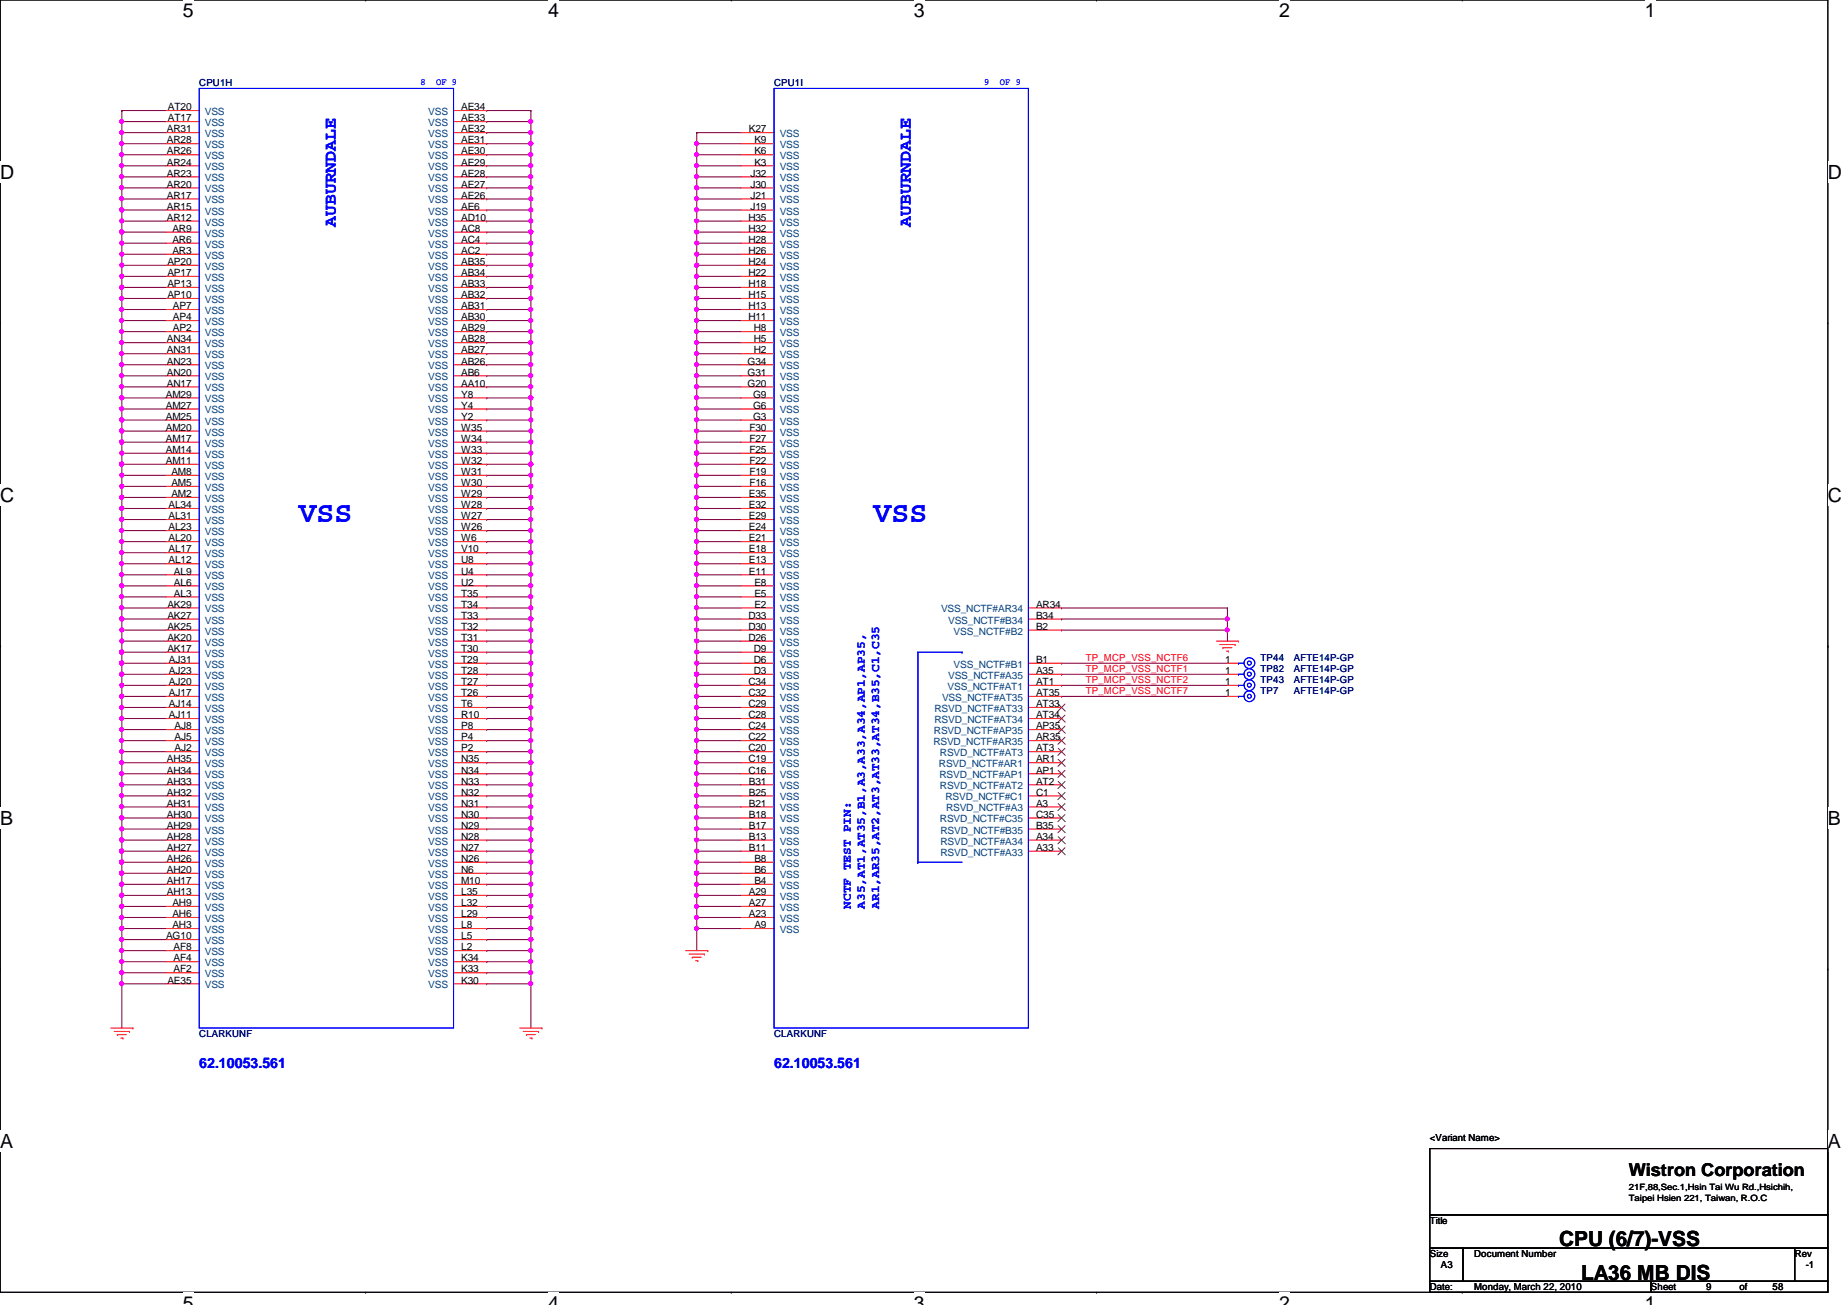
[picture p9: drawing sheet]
<svg xmlns="http://www.w3.org/2000/svg" width="297mm" height="210mm" viewBox="0 0 297 210" stroke-linecap="round" stroke-linejoin="round" font-family="sans-serif">
<defs><g id="words">
<g font-size="4.8" fill="#00f">
<text x="48" y="84">VSS</text>
<text x="140.5" y="84">VSS</text>
</g>
<g font-size="3.3">
<text x="250.7" y="200.5">CPU (6/7)-VSS</text>
<text x="254.3" y="205.8">LA36 MB DIS</text>
</g>
<g font-size="3.1">
<text x="29.4" y="2.8">5</text>
<text x="88.2" y="2.8">4</text>
<text x="147" y="2.8">3</text>
<text x="205.7" y="2.8">2</text>
<text x="264.5" y="2.8">1</text>
<text x="0" y="28.7">D</text>
<text x="294" y="28.7">D</text>
<text x="0" y="80.7">C</text>
<text x="294" y="80.7">C</text>
<text x="0" y="132.7">B</text>
<text x="294" y="132.7">B</text>
<text x="0" y="184.6">A</text>
<text x="294" y="184.6">A</text>
<text x="29.4" y="210.7">5</text>
<text x="88.2" y="210.7">4</text>
<text x="147" y="210.7">3</text>
<text x="205.7" y="210.7">2</text>
<text x="264.5" y="210.7">1</text>
</g>
<g font-size="2.8" fill="#00f">
<text x="54" y="36.4" transform="rotate(-90 54 36.4)">AUBURNDALE</text>
<text x="146.5" y="36.4" transform="rotate(-90 146.5 36.4)">AUBURNDALE</text>
</g>
<text font-size="2.8" x="262" y="189.1">Wistron Corporation</text>
<g font-size="2.3" fill="#00f">
<text x="32" y="171.7">62.10053.561</text>
<text x="124.5" y="171.7">62.10053.561</text>
</g>
<g font-size="1.9" fill="#00f">
<text x="136.8" y="146.1" transform="rotate(-90 136.8 146.1)">NCTF TEST PIN:</text>
<text x="139.1" y="146.1" transform="rotate(-90 139.1 146.1)">A35,AT1,AT35,B1,A3,A33,A34,AP1,AP35,</text>
<text x="141.4" y="146.1" transform="rotate(-90 141.4 146.1)">AR1,AR35,AT2,AT3,AT33,AT34,B35,C1,C35</text>
</g>
<g font-size="1.6">
<text x="27" y="17.7">AT20</text>
<text x="74.2" y="17.7">AE34</text>
<text x="26.8" y="21.3">AR31</text>
<text x="26.8" y="23.1">AR28</text>
<text x="27" y="19.5">AT17</text>
<text x="74.2" y="19.5">AE33</text>
<text x="74.2" y="21.3">AE32</text>
<text x="74.2" y="23.1">AE31</text>
<text x="120.4" y="21.3">K27</text>
<text x="121.3" y="23.1">K9</text>
<text x="26.8" y="24.8">AR26</text>
<text x="26.8" y="26.6">AR24</text>
<text x="26.8" y="28.4">AR23</text>
<text x="74.2" y="24.8">AE30</text>
<text x="74.2" y="26.6">AE29</text>
<text x="74.2" y="28.4">AE28</text>
<text x="120.7" y="28.4">J32</text>
<text x="121.3" y="24.8">K6</text>
<text x="121.3" y="26.6">K3</text>
<text x="26.8" y="30.2">AR20</text>
<text x="26.8" y="32">AR17</text>
<text x="26.8" y="33.7">AR15</text>
<text x="26.8" y="35.5">AR12</text>
<text x="74.2" y="30.2">AE27</text>
<text x="74.2" y="32">AE26</text>
<text x="74.2" y="33.7">AE6</text>
<text x="74.2" y="35.5">AD10</text>
<text x="120.4" y="35.5">H35</text>
<text x="120.7" y="30.2">J30</text>
<text x="120.7" y="32">J21</text>
<text x="120.7" y="33.7">J19</text>
<text x="27.7" y="37.3">AR9</text>
<text x="27.7" y="39.1">AR6</text>
<text x="27.7" y="40.9">AR3</text>
<text x="74.2" y="37.3">AC8</text>
<text x="74.2" y="39.1">AC4</text>
<text x="74.2" y="40.9">AC2</text>
<text x="120.4" y="37.3">H32</text>
<text x="120.4" y="39.1">H28</text>
<text x="120.4" y="40.9">H26</text>
<text x="26.9" y="42.6">AP20</text>
<text x="26.9" y="44.4">AP17</text>
<text x="26.9" y="46.2">AP13</text>
<text x="26.9" y="48">AP10</text>
<text x="74.2" y="42.6">AB35</text>
<text x="74.2" y="44.4">AB34</text>
<text x="74.2" y="46.2">AB33</text>
<text x="74.2" y="48">AB32</text>
<text x="120.4" y="42.6">H24</text>
<text x="120.4" y="44.4">H22</text>
<text x="120.4" y="46.2">H18</text>
<text x="120.4" y="48">H15</text>
<text x="27.8" y="49.7">AP7</text>
<text x="27.8" y="51.5">AP4</text>
<text x="27.8" y="53.3">AP2</text>
<text x="74.2" y="49.7">AB31</text>
<text x="74.2" y="51.5">AB30</text>
<text x="74.2" y="53.3">AB29</text>
<text x="120.4" y="49.7">H13</text>
<text x="120.4" y="51.5">H11</text>
<text x="121.2" y="53.3">H8</text>
<text x="26.8" y="55.1">AN34</text>
<text x="26.8" y="56.9">AN31</text>
<text x="26.8" y="58.6">AN23</text>
<text x="74.2" y="55.1">AB28</text>
<text x="74.2" y="56.9">AB27</text>
<text x="74.2" y="58.6">AB26</text>
<text x="120.2" y="58.6">G34</text>
<text x="121.2" y="55.1">H5</text>
<text x="121.2" y="56.9">H2</text>
<text x="26.7" y="64">AM29</text>
<text x="26.7" y="65.7">AM27</text>
<text x="26.8" y="60.4">AN20</text>
<text x="26.8" y="62.2">AN17</text>
<text x="74.2" y="60.4">AB6</text>
<text x="74.2" y="62.2">AA10</text>
<text x="74.2" y="64">Y8</text>
<text x="74.2" y="65.7">Y4</text>
<text x="120.2" y="60.4">G31</text>
<text x="120.2" y="62.2">G20</text>
<text x="121.1" y="64">G9</text>
<text x="121.1" y="65.7">G6</text>
<text x="26.7" y="67.5">AM25</text>
<text x="26.7" y="69.3">AM20</text>
<text x="26.7" y="71.1">AM17</text>
<text x="74.2" y="67.5">Y2</text>
<text x="74.2" y="69.3">W35</text>
<text x="74.2" y="71.1">W34</text>
<text x="120.5" y="69.3">F30</text>
<text x="120.5" y="71.1">F27</text>
<text x="121.1" y="67.5">G3</text>
<text x="26.7" y="72.9">AM14</text>
<text x="26.7" y="74.6">AM11</text>
<text x="27.6" y="76.4">AM8</text>
<text x="74.2" y="72.9">W33</text>
<text x="74.2" y="74.6">W32</text>
<text x="74.2" y="76.4">W31</text>
<text x="120.5" y="72.9">F25</text>
<text x="120.5" y="74.6">F22</text>
<text x="120.5" y="76.4">F19</text>
<text x="27.1" y="81.7">AL34</text>
<text x="27.1" y="83.5">AL31</text>
<text x="27.6" y="78.2">AM5</text>
<text x="27.6" y="80">AM2</text>
<text x="74.2" y="78.2">W30</text>
<text x="74.2" y="80">W29</text>
<text x="74.2" y="81.7">W28</text>
<text x="74.2" y="83.5">W27</text>
<text x="120.4" y="80">E35</text>
<text x="120.4" y="81.7">E32</text>
<text x="120.4" y="83.5">E29</text>
<text x="120.5" y="78.2">F16</text>
<text x="27.1" y="85.3">AL23</text>
<text x="27.1" y="87.1">AL20</text>
<text x="27.1" y="88.9">AL17</text>
<text x="74.2" y="85.3">W26</text>
<text x="74.2" y="87.1">W6</text>
<text x="74.2" y="88.9">V10</text>
<text x="120.4" y="85.3">E24</text>
<text x="120.4" y="87.1">E21</text>
<text x="120.4" y="88.9">E18</text>
<text x="27.1" y="90.6">AL12</text>
<text x="28" y="92.4">AL9</text>
<text x="28" y="94.2">AL6</text>
<text x="28" y="96">AL3</text>
<text x="74.2" y="90.6">U8</text>
<text x="74.2" y="92.4">U4</text>
<text x="74.2" y="94.2">U2</text>
<text x="74.2" y="96">T35</text>
<text x="120.4" y="90.6">E13</text>
<text x="120.4" y="92.4">E11</text>
<text x="121.3" y="94.2">E8</text>
<text x="121.3" y="96">E5</text>
<text x="26.9" y="97.7">AK29</text>
<text x="26.9" y="99.5">AK27</text>
<text x="26.9" y="101.3">AK25</text>
<text x="74.2" y="97.7">T34</text>
<text x="74.2" y="99.5">T33</text>
<text x="74.2" y="101.3">T32</text>
<text x="120.4" y="99.5">D33</text>
<text x="120.4" y="101.3">D30</text>
<text x="121.3" y="97.7">E2</text>
<text x="166.6" y="97.7">AR34</text>
<text x="166.6" y="99.5">B34</text>
<text x="166.6" y="101.3">B2</text>
<text x="26.9" y="103.1">AK20</text>
<text x="26.9" y="104.9">AK17</text>
<text x="27.2" y="106.6">AJ31</text>
<text x="74.2" y="103.1">T31</text>
<text x="74.2" y="104.9">T30</text>
<text x="74.2" y="106.6">T29</text>
<text x="120.4" y="103.1">D26</text>
<text x="121.2" y="104.9">D9</text>
<text x="121.2" y="106.6">D6</text>
<text x="166.6" y="106.6">B1</text>
<text x="197.1" y="106.6">1</text>
<text x="27.2" y="108.4">AJ23</text>
<text x="27.2" y="110.2">AJ20</text>
<text x="27.2" y="112">AJ17</text>
<text x="27.2" y="113.7">AJ14</text>
<text x="74.2" y="108.4">T28</text>
<text x="74.2" y="110.2">T27</text>
<text x="74.2" y="112">T26</text>
<text x="74.2" y="113.7">T6</text>
<text x="120.4" y="110.2">C34</text>
<text x="120.4" y="112">C32</text>
<text x="120.4" y="113.7">C29</text>
<text x="121.2" y="108.4">D3</text>
<text x="166.6" y="112">AT35</text>
<text x="166.6" y="110.2">AT1</text>
<text x="166.6" y="108.4">A35</text>
<text x="166.6" y="113.7">AT33</text>
<text x="197.1" y="112">1</text>
<text x="197.1" y="110.2">1</text>
<text x="197.1" y="108.4">1</text>
<text x="27.2" y="115.5">AJ11</text>
<text x="28.1" y="117.3">AJ8</text>
<text x="28.1" y="119.1">AJ5</text>
<text x="74.2" y="115.5">R10</text>
<text x="74.2" y="117.3">P8</text>
<text x="74.2" y="119.1">P4</text>
<text x="120.4" y="115.5">C28</text>
<text x="120.4" y="117.3">C24</text>
<text x="120.4" y="119.1">C22</text>
<text x="166.6" y="115.5">AT34</text>
<text x="166.6" y="117.3">AP35</text>
<text x="166.6" y="119.1">AR35</text>
<text x="26.8" y="122.6">AH35</text>
<text x="26.8" y="124.4">AH34</text>
<text x="28.1" y="120.9">AJ2</text>
<text x="74.2" y="120.9">P2</text>
<text x="74.2" y="122.6">N35</text>
<text x="74.2" y="124.4">N34</text>
<text x="120.4" y="120.9">C20</text>
<text x="120.4" y="122.6">C19</text>
<text x="120.4" y="124.4">C16</text>
<text x="166.6" y="120.9">AT3</text>
<text x="166.6" y="122.6">AR1</text>
<text x="166.6" y="124.4">AP1</text>
<text x="26.8" y="126.2">AH33</text>
<text x="26.8" y="128">AH32</text>
<text x="26.8" y="129.8">AH31</text>
<text x="26.8" y="131.5">AH30</text>
<text x="74.2" y="126.2">N33</text>
<text x="74.2" y="128">N32</text>
<text x="74.2" y="129.8">N31</text>
<text x="74.2" y="131.5">N30</text>
<text x="120.4" y="126.2">B31</text>
<text x="120.4" y="128">B25</text>
<text x="120.4" y="129.8">B21</text>
<text x="120.4" y="131.5">B18</text>
<text x="166.6" y="126.2">AT2</text>
<text x="166.6" y="128">C1</text>
<text x="166.6" y="129.8">A3</text>
<text x="166.6" y="131.5">C35</text>
<text x="26.8" y="133.3">AH29</text>
<text x="26.8" y="135.1">AH28</text>
<text x="26.8" y="136.9">AH27</text>
<text x="74.2" y="133.3">N29</text>
<text x="74.2" y="135.1">N28</text>
<text x="74.2" y="136.9">N27</text>
<text x="120.4" y="133.3">B17</text>
<text x="120.4" y="135.1">B13</text>
<text x="120.4" y="136.9">B11</text>
<text x="166.6" y="133.3">B35</text>
<text x="166.6" y="135.1">A34</text>
<text x="166.6" y="136.9">A33</text>
<text x="26.8" y="138.6">AH26</text>
<text x="26.8" y="140.4">AH20</text>
<text x="26.8" y="142.2">AH17</text>
<text x="26.8" y="144">AH13</text>
<text x="74.2" y="138.6">N26</text>
<text x="74.2" y="140.4">N6</text>
<text x="74.2" y="142.2">M10</text>
<text x="74.2" y="144">L35</text>
<text x="120.4" y="144">A29</text>
<text x="121.3" y="138.6">B8</text>
<text x="121.3" y="140.4">B6</text>
<text x="121.3" y="142.2">B4</text>
<text x="27.7" y="145.8">AH9</text>
<text x="27.7" y="147.5">AH6</text>
<text x="27.7" y="149.3">AH3</text>
<text x="74.2" y="145.8">L32</text>
<text x="74.2" y="147.5">L29</text>
<text x="74.2" y="149.3">L8</text>
<text x="120.4" y="145.8">A27</text>
<text x="120.4" y="147.5">A23</text>
<text x="121.3" y="149.3">A9</text>
<text x="26.7" y="151.1">AG10</text>
<text x="27.9" y="152.9">AF8</text>
<text x="27.9" y="154.6">AF4</text>
<text x="74.2" y="151.1">L5</text>
<text x="74.2" y="152.9">L2</text>
<text x="74.2" y="154.6">K34</text>
<text x="26.9" y="158.2">AE35</text>
<text x="27.9" y="156.4">AF2</text>
<text x="74.2" y="156.4">K33</text>
<text x="74.2" y="158.2">K30</text>
<text x="230" y="183.5">&lt;Variant Name&gt;</text>
<text x="230" y="196.8">Title</text>
<text x="230" y="202.2">Size</text>
<text x="231.7" y="204">A3</text>
<text x="237.1" y="202.2">Document Number</text>
<text x="288.6" y="202.2">Rev</text>
<text x="290.4" y="204">-1</text>
<text x="230" y="207.5">Date:</text>
<text x="237.1" y="207.5">Monday, March 22, 2010</text>
<text x="265.5" y="207.5">Sheet</text>
<text x="274.4" y="207.5">9</text>
<text x="279.7" y="207.5">of</text>
<text x="285.1" y="207.5">58</text>
</g>
<g font-size="1.6" fill="#000080">
<text x="32" y="13.9">CPU1H</text>
<text x="124.5" y="13.9">CPU1I</text>
<text x="202.7" y="106.3">TP44</text>
<text x="208.1" y="106.3">AFTE14P-GP</text>
<text x="202.7" y="111.7">TP7</text>
<text x="202.7" y="109.9">TP43</text>
<text x="202.7" y="108.1">TP82</text>
<text x="208.1" y="111.7">AFTE14P-GP</text>
<text x="208.1" y="109.9">AFTE14P-GP</text>
<text x="208.1" y="108.1">AFTE14P-GP</text>
<text x="32" y="166.8">CLARKUNF</text>
<text x="124.5" y="166.8">CLARKUNF</text>
</g>
<g font-size="1.6" fill="#00f">
<text x="67.6" y="13.7">8</text>
<text x="70.1" y="13.7">OF 9</text>
<text x="158.3" y="13.7">9</text>
<text x="160.8" y="13.7">OF 9</text>
</g>
<g font-size="1.6" fill="#004080">
<text x="32.9" y="18.5">VSS</text>
<text x="32.9" y="20.3">VSS</text>
<text x="32.9" y="22.1">VSS</text>
<text x="32.9" y="23.8">VSS</text>
<text x="68.9" y="18.5">VSS</text>
<text x="68.9" y="20.3">VSS</text>
<text x="68.9" y="22.1">VSS</text>
<text x="68.9" y="23.8">VSS</text>
<text x="125.4" y="22.1">VSS</text>
<text x="125.4" y="23.8">VSS</text>
<text x="32.9" y="25.6">VSS</text>
<text x="32.9" y="27.4">VSS</text>
<text x="32.9" y="29.2">VSS</text>
<text x="68.9" y="25.6">VSS</text>
<text x="68.9" y="27.4">VSS</text>
<text x="68.9" y="29.2">VSS</text>
<text x="125.4" y="25.6">VSS</text>
<text x="125.4" y="27.4">VSS</text>
<text x="125.4" y="29.2">VSS</text>
<text x="32.9" y="30.9">VSS</text>
<text x="32.9" y="32.7">VSS</text>
<text x="32.9" y="34.5">VSS</text>
<text x="68.9" y="30.9">VSS</text>
<text x="68.9" y="32.7">VSS</text>
<text x="68.9" y="34.5">VSS</text>
<text x="125.4" y="30.9">VSS</text>
<text x="125.4" y="32.7">VSS</text>
<text x="125.4" y="34.5">VSS</text>
<text x="32.9" y="36.3">VSS</text>
<text x="32.9" y="38.1">VSS</text>
<text x="32.9" y="39.8">VSS</text>
<text x="32.9" y="41.6">VSS</text>
<text x="68.9" y="36.3">VSS</text>
<text x="68.9" y="38.1">VSS</text>
<text x="68.9" y="39.8">VSS</text>
<text x="68.9" y="41.6">VSS</text>
<text x="125.4" y="36.3">VSS</text>
<text x="125.4" y="38.1">VSS</text>
<text x="125.4" y="39.8">VSS</text>
<text x="125.4" y="41.6">VSS</text>
<text x="32.9" y="43.4">VSS</text>
<text x="32.9" y="45.2">VSS</text>
<text x="32.9" y="46.9">VSS</text>
<text x="68.9" y="43.4">VSS</text>
<text x="68.9" y="45.2">VSS</text>
<text x="68.9" y="46.9">VSS</text>
<text x="125.4" y="43.4">VSS</text>
<text x="125.4" y="45.2">VSS</text>
<text x="125.4" y="46.9">VSS</text>
<text x="32.9" y="48.7">VSS</text>
<text x="32.9" y="50.5">VSS</text>
<text x="32.9" y="52.3">VSS</text>
<text x="68.9" y="48.7">VSS</text>
<text x="68.9" y="50.5">VSS</text>
<text x="68.9" y="52.3">VSS</text>
<text x="125.4" y="48.7">VSS</text>
<text x="125.4" y="50.5">VSS</text>
<text x="125.4" y="52.3">VSS</text>
<text x="32.9" y="54.1">VSS</text>
<text x="32.9" y="55.8">VSS</text>
<text x="32.9" y="57.6">VSS</text>
<text x="32.9" y="59.4">VSS</text>
<text x="68.9" y="54.1">VSS</text>
<text x="68.9" y="55.8">VSS</text>
<text x="68.9" y="57.6">VSS</text>
<text x="68.9" y="59.4">VSS</text>
<text x="125.4" y="54.1">VSS</text>
<text x="125.4" y="55.8">VSS</text>
<text x="125.4" y="57.6">VSS</text>
<text x="125.4" y="59.4">VSS</text>
<text x="32.9" y="61.2">VSS</text>
<text x="32.9" y="62.9">VSS</text>
<text x="32.9" y="64.7">VSS</text>
<text x="68.9" y="61.2">VSS</text>
<text x="68.9" y="62.9">VSS</text>
<text x="68.9" y="64.7">VSS</text>
<text x="125.4" y="61.2">VSS</text>
<text x="125.4" y="62.9">VSS</text>
<text x="125.4" y="64.7">VSS</text>
<text x="32.9" y="66.5">VSS</text>
<text x="32.9" y="68.3">VSS</text>
<text x="32.9" y="70.1">VSS</text>
<text x="32.9" y="71.8">VSS</text>
<text x="68.9" y="66.5">VSS</text>
<text x="68.9" y="68.3">VSS</text>
<text x="68.9" y="70.1">VSS</text>
<text x="68.9" y="71.8">VSS</text>
<text x="125.4" y="66.5">VSS</text>
<text x="125.4" y="68.3">VSS</text>
<text x="125.4" y="70.1">VSS</text>
<text x="125.4" y="71.8">VSS</text>
<text x="32.9" y="73.6">VSS</text>
<text x="32.9" y="75.4">VSS</text>
<text x="32.9" y="77.2">VSS</text>
<text x="68.9" y="73.6">VSS</text>
<text x="68.9" y="75.4">VSS</text>
<text x="68.9" y="77.2">VSS</text>
<text x="125.4" y="73.6">VSS</text>
<text x="125.4" y="75.4">VSS</text>
<text x="125.4" y="77.2">VSS</text>
<text x="32.9" y="79">VSS</text>
<text x="32.9" y="80.7">VSS</text>
<text x="32.9" y="82.5">VSS</text>
<text x="68.9" y="79">VSS</text>
<text x="68.9" y="80.7">VSS</text>
<text x="68.9" y="82.5">VSS</text>
<text x="125.4" y="79">VSS</text>
<text x="125.4" y="80.7">VSS</text>
<text x="125.4" y="82.5">VSS</text>
<text x="32.9" y="84.3">VSS</text>
<text x="32.9" y="86.1">VSS</text>
<text x="32.9" y="87.8">VSS</text>
<text x="32.9" y="89.6">VSS</text>
<text x="68.9" y="84.3">VSS</text>
<text x="68.9" y="86.1">VSS</text>
<text x="68.9" y="87.8">VSS</text>
<text x="68.9" y="89.6">VSS</text>
<text x="125.4" y="84.3">VSS</text>
<text x="125.4" y="86.1">VSS</text>
<text x="125.4" y="87.8">VSS</text>
<text x="125.4" y="89.6">VSS</text>
<text x="32.9" y="91.4">VSS</text>
<text x="32.9" y="93.2">VSS</text>
<text x="32.9" y="95">VSS</text>
<text x="68.9" y="91.4">VSS</text>
<text x="68.9" y="93.2">VSS</text>
<text x="68.9" y="95">VSS</text>
<text x="125.4" y="91.4">VSS</text>
<text x="125.4" y="93.2">VSS</text>
<text x="125.4" y="95">VSS</text>
<text x="32.9" y="96.7">VSS</text>
<text x="32.9" y="98.5">VSS</text>
<text x="32.9" y="100.3">VSS</text>
<text x="68.9" y="96.7">VSS</text>
<text x="68.9" y="98.5">VSS</text>
<text x="68.9" y="100.3">VSS</text>
<text x="125.4" y="96.7">VSS</text>
<text x="125.4" y="98.5">VSS</text>
<text x="125.4" y="100.3">VSS</text>
<text x="151.3" y="98.5">VSS_NCTF#AR34</text>
<text x="152.5" y="100.3">VSS_NCTF#B34</text>
<text x="32.9" y="102.1">VSS</text>
<text x="32.9" y="103.8">VSS</text>
<text x="32.9" y="105.6">VSS</text>
<text x="32.9" y="107.4">VSS</text>
<text x="68.9" y="102.1">VSS</text>
<text x="68.9" y="103.8">VSS</text>
<text x="68.9" y="105.6">VSS</text>
<text x="68.9" y="107.4">VSS</text>
<text x="125.4" y="102.1">VSS</text>
<text x="125.4" y="103.8">VSS</text>
<text x="125.4" y="105.6">VSS</text>
<text x="125.4" y="107.4">VSS</text>
<text x="153.4" y="102.1">VSS_NCTF#B2</text>
<text x="153.4" y="107.4">VSS_NCTF#B1</text>
<text x="32.9" y="109.2">VSS</text>
<text x="32.9" y="111">VSS</text>
<text x="32.9" y="112.7">VSS</text>
<text x="68.9" y="109.2">VSS</text>
<text x="68.9" y="111">VSS</text>
<text x="68.9" y="112.7">VSS</text>
<text x="125.4" y="109.2">VSS</text>
<text x="125.4" y="111">VSS</text>
<text x="125.4" y="112.7">VSS</text>
<text x="151.5" y="112.7">VSS_NCTF#AT35</text>
<text x="152.4" y="111">VSS_NCTF#AT1</text>
<text x="152.5" y="109.2">VSS_NCTF#A35</text>
<text x="32.9" y="114.5">VSS</text>
<text x="32.9" y="116.3">VSS</text>
<text x="32.9" y="118.1">VSS</text>
<text x="32.9" y="119.8">VSS</text>
<text x="68.9" y="114.5">VSS</text>
<text x="68.9" y="116.3">VSS</text>
<text x="68.9" y="118.1">VSS</text>
<text x="68.9" y="119.8">VSS</text>
<text x="125.4" y="114.5">VSS</text>
<text x="125.4" y="116.3">VSS</text>
<text x="125.4" y="118.1">VSS</text>
<text x="125.4" y="119.8">VSS</text>
<text x="150.1" y="119.8">RSVD_NCTF#AR35</text>
<text x="150.2" y="118.1">RSVD_NCTF#AP35</text>
<text x="150.3" y="114.5">RSVD_NCTF#AT33</text>
<text x="150.3" y="116.3">RSVD_NCTF#AT34</text>
<text x="32.9" y="121.6">VSS</text>
<text x="32.9" y="123.4">VSS</text>
<text x="32.9" y="125.2">VSS</text>
<text x="68.9" y="121.6">VSS</text>
<text x="68.9" y="123.4">VSS</text>
<text x="68.9" y="125.2">VSS</text>
<text x="125.4" y="121.6">VSS</text>
<text x="125.4" y="123.4">VSS</text>
<text x="125.4" y="125.2">VSS</text>
<text x="151" y="123.4">RSVD_NCTF#AR1</text>
<text x="151.1" y="125.2">RSVD_NCTF#AP1</text>
<text x="151.2" y="121.6">RSVD_NCTF#AT3</text>
<text x="32.9" y="127">VSS</text>
<text x="32.9" y="128.7">VSS</text>
<text x="32.9" y="130.5">VSS</text>
<text x="68.9" y="127">VSS</text>
<text x="68.9" y="128.7">VSS</text>
<text x="68.9" y="130.5">VSS</text>
<text x="125.4" y="127">VSS</text>
<text x="125.4" y="128.7">VSS</text>
<text x="125.4" y="130.5">VSS</text>
<text x="151.2" y="127">RSVD_NCTF#AT2</text>
<text x="152.1" y="128.7">RSVD_NCTF#C1</text>
<text x="152.1" y="130.5">RSVD_NCTF#A3</text>
<text x="32.9" y="132.3">VSS</text>
<text x="32.9" y="134.1">VSS</text>
<text x="32.9" y="135.8">VSS</text>
<text x="32.9" y="137.6">VSS</text>
<text x="68.9" y="132.3">VSS</text>
<text x="68.9" y="134.1">VSS</text>
<text x="68.9" y="135.8">VSS</text>
<text x="68.9" y="137.6">VSS</text>
<text x="125.4" y="132.3">VSS</text>
<text x="125.4" y="134.1">VSS</text>
<text x="125.4" y="135.8">VSS</text>
<text x="125.4" y="137.6">VSS</text>
<text x="151.2" y="132.3">RSVD_NCTF#C35</text>
<text x="151.3" y="134.1">RSVD_NCTF#B35</text>
<text x="151.3" y="135.8">RSVD_NCTF#A34</text>
<text x="151.3" y="137.6">RSVD_NCTF#A33</text>
<text x="32.9" y="139.4">VSS</text>
<text x="32.9" y="141.2">VSS</text>
<text x="32.9" y="143">VSS</text>
<text x="68.9" y="139.4">VSS</text>
<text x="68.9" y="141.2">VSS</text>
<text x="68.9" y="143">VSS</text>
<text x="125.4" y="139.4">VSS</text>
<text x="125.4" y="141.2">VSS</text>
<text x="125.4" y="143">VSS</text>
<text x="32.9" y="144.7">VSS</text>
<text x="32.9" y="146.5">VSS</text>
<text x="32.9" y="148.3">VSS</text>
<text x="68.9" y="144.7">VSS</text>
<text x="68.9" y="146.5">VSS</text>
<text x="68.9" y="148.3">VSS</text>
<text x="125.4" y="144.7">VSS</text>
<text x="125.4" y="146.5">VSS</text>
<text x="125.4" y="148.3">VSS</text>
<text x="32.9" y="150.1">VSS</text>
<text x="32.9" y="151.8">VSS</text>
<text x="32.9" y="153.6">VSS</text>
<text x="32.9" y="155.4">VSS</text>
<text x="68.9" y="150.1">VSS</text>
<text x="68.9" y="151.8">VSS</text>
<text x="68.9" y="153.6">VSS</text>
<text x="68.9" y="155.4">VSS</text>
<text x="125.4" y="150.1">VSS</text>
<text x="32.9" y="157.2">VSS</text>
<text x="32.9" y="159">VSS</text>
<text x="68.9" y="157.2">VSS</text>
<text x="68.9" y="159">VSS</text>
</g>
<g font-size="1.6" fill="#f00">
<text x="174.6" y="106.3">TP_MCP_VSS_NCTF6</text>
<text x="174.6" y="108.1">TP_MCP_VSS_NCTF1</text>
<text x="174.6" y="109.9">TP_MCP_VSS_NCTF2</text>
<text x="174.6" y="111.7">TP_MCP_VSS_NCTF7</text>
</g>
<g font-size="1.4">
<text x="262" y="191.4">21F,88,Sec.1,Hsin Tai Wu Rd.,Hsichih,</text>
<text x="262" y="193.2">Taipei Hsien 221, Taiwan, R.O.C</text>
</g>
</g></defs>
<path d="M0 0h294v207.9h-294z" fill="none" stroke="#000" stroke-width=".17"/>
<g fill="#fff">
<path d="M29.4 0h1.8v3.5h-1.8z"/>
<path d="M29.4 207.9h1.8v2h-1.8z"/>
</g>
<path d="M58.8 0h.1M58.8 207.9h.1" fill="none" stroke="#000" stroke-width=".17"/>
<g fill="#fff">
<path d="M88.2 0h1.7v3.5h-1.7z"/>
<path d="M88.2 207.9h1.7v2h-1.7z"/>
</g>
<path d="M117.6 0h.1M117.6 207.9h.1" fill="none" stroke="#000" stroke-width=".17"/>
<g fill="#fff">
<path d="M147 0h1.7v3.5h-1.7z"/>
<path d="M147 207.9h1.7v2h-1.7z"/>
</g>
<path d="M176.4 0h.1M176.4 207.9h.1" fill="none" stroke="#000" stroke-width=".17"/>
<g fill="#fff">
<path d="M205.7 0h1.8v3.5h-1.8z"/>
<path d="M205.7 207.9h1.8v2h-1.8z"/>
</g>
<path d="M235.2 0h.1M235.2 207.9h.1" fill="none" stroke="#000" stroke-width=".17"/>
<g fill="#fff">
<path d="M264.5 0h1.8v3.5h-1.8z"/>
<path d="M264.5 207.9h1.8v2h-1.8z"/>
<path d="M0 26h2.3v3.4h-2.3z"/>
<path d="M294 26h2.2v3.4h-2.2z"/>
<path d="M0 77.9h2.3v3.5h-2.3z"/>
<path d="M294 77.9h2.2v3.5h-2.2z"/>
</g>
<path d="M0 51.9h.1M294 51.9h.1" fill="none" stroke="#000" stroke-width=".17"/>
<g fill="#fff">
<path d="M0 129.9h2.1v3.4h-2.1z"/>
<path d="M294 129.9h2v3.4h-2z"/>
</g>
<path d="M0 103.9h.1M294 103.9h.1" fill="none" stroke="#000" stroke-width=".17"/>
<path d="M0 103.9h.1M294 103.9h.1" fill="none" stroke="#000" stroke-width=".16"/>
<g fill="#fff">
<path d="M0 181.8h2.1v3.5h-2.1z"/>
<path d="M294 181.8h2v3.5h-2z"/>
</g>
<path d="M0 155.9h.1M294 155.9h.1" fill="none" stroke="#000" stroke-width=".17"/>
<path d="M19.6 99.6h.1M19.6 99.6h7.1" fill="none" stroke="#800040" stroke-width=".17"/>
<circle cx="19.6" cy="99.5" r=".32" fill="#f0f"/>
<circle cx="19.6" cy="99.5" r=".32" fill="none" stroke="#f0f" stroke-width=".17"/>
<path d="M19.6 92.5h.1M19.6 92.5h7.1M19.6 101.3h.1M19.6 101.3h7.1" fill="none" stroke="#800040" stroke-width=".17"/>
<circle cx="19.6" cy="92.4" r=".32" fill="#f0f"/>
<circle cx="19.6" cy="92.4" r=".32" fill="none" stroke="#f0f" stroke-width=".17"/>
<path d="M19.6 103.1h.1M19.6 112h.1M19.6 103.1h7.1M19.6 112h7.1" fill="none" stroke="#800040" stroke-width=".17"/>
<circle cx="19.6" cy="112" r=".32" fill="#f0f"/>
<circle cx="19.6" cy="112" r=".32" fill="none" stroke="#f0f" stroke-width=".17"/>
<path d="M19.6 113.8h.1M19.6 113.8h7.1" fill="none" stroke="#800040" stroke-width=".17"/>
<circle cx="19.6" cy="113.8" r=".32" fill="#f0f"/>
<circle cx="19.6" cy="113.8" r=".32" fill="none" stroke="#f0f" stroke-width=".17"/>
<path d="M19.6 104.9h.1M19.6 104.9h7.1" fill="none" stroke="#800040" stroke-width=".17"/>
<circle cx="19.6" cy="104.9" r=".32" fill="#f0f"/>
<circle cx="19.6" cy="104.9" r=".32" fill="none" stroke="#f0f" stroke-width=".17"/>
<path d="M19.6 115.6h.1M19.6 115.6h7.1" fill="none" stroke="#800040" stroke-width=".17"/>
<circle cx="19.6" cy="115.5" r=".32" fill="#f0f"/>
<circle cx="19.6" cy="115.5" r=".32" fill="none" stroke="#f0f" stroke-width=".17"/>
<path d="M19.6 106.7h.1M19.6 106.7h7.1" fill="none" stroke="#800040" stroke-width=".17"/>
<circle cx="19.6" cy="106.7" r=".32" fill="#f0f"/>
<circle cx="19.6" cy="106.7" r=".32" fill="none" stroke="#f0f" stroke-width=".17"/>
<path d="M19.6 108.5h.1M19.6 108.5h7.1" fill="none" stroke="#800040" stroke-width=".17"/>
<circle cx="19.6" cy="108.4" r=".32" fill="#f0f"/>
<circle cx="19.6" cy="108.4" r=".32" fill="none" stroke="#f0f" stroke-width=".17"/>
<path d="M19.6 94.2h.1M19.6 94.2h7.1M19.6 110.2h.1M19.6 110.2h7.1" fill="none" stroke="#800040" stroke-width=".17"/>
<circle cx="19.6" cy="94.2" r=".32" fill="#f0f"/>
<circle cx="19.6" cy="94.2" r=".32" fill="none" stroke="#f0f" stroke-width=".17"/>
<path d="M19.6 124.5h.1M19.6 124.5h7.1" fill="none" stroke="#800040" stroke-width=".17"/>
<circle cx="19.6" cy="124.4" r=".32" fill="#f0f"/>
<circle cx="19.6" cy="124.4" r=".32" fill="none" stroke="#f0f" stroke-width=".17"/>
<path d="M19.6 126.2h.1M19.6 126.2h7.1" fill="none" stroke="#800040" stroke-width=".17"/>
<circle cx="19.6" cy="126.2" r=".32" fill="#f0f"/>
<circle cx="19.6" cy="126.2" r=".32" fill="none" stroke="#f0f" stroke-width=".17"/>
<path d="M19.6 117.3h.1M19.6 117.3h7.1" fill="none" stroke="#800040" stroke-width=".17"/>
<circle cx="19.6" cy="117.3" r=".32" fill="#f0f"/>
<circle cx="19.6" cy="117.3" r=".32" fill="none" stroke="#f0f" stroke-width=".17"/>
<path d="M19.6 24.9h.1M19.6 24.9h7.1M19.6 24.9v1.8M19.6 128h.1M19.6 128h7.1" fill="none" stroke="#800040" stroke-width=".17"/>
<circle cx="19.6" cy="24.9" r=".32" fill="#f0f"/>
<circle cx="19.6" cy="24.9" r=".32" fill="none" stroke="#f0f" stroke-width=".17"/>
<path d="M19.6 119.1h.1M19.6 119.1h7.1" fill="none" stroke="#800040" stroke-width=".17"/>
<circle cx="19.6" cy="119.1" r=".32" fill="#f0f"/>
<circle cx="19.6" cy="119.1" r=".32" fill="none" stroke="#f0f" stroke-width=".17"/>
<path d="M19.6 120.9h.1M19.6 120.9h7.1" fill="none" stroke="#800040" stroke-width=".17"/>
<circle cx="19.6" cy="120.9" r=".32" fill="#f0f"/>
<circle cx="19.6" cy="120.9" r=".32" fill="none" stroke="#f0f" stroke-width=".17"/>
<path d="M19.6 122.7h.1M19.6 122.7h7.1" fill="none" stroke="#800040" stroke-width=".17"/>
<circle cx="19.6" cy="122.7" r=".32" fill="#f0f"/>
<circle cx="19.6" cy="122.7" r=".32" fill="none" stroke="#f0f" stroke-width=".17"/>
<path d="M19.6 96h.1M19.6 97.8h.1M19.6 96h7.1M19.6 97.8h7.1" fill="none" stroke="#800040" stroke-width=".17"/>
<circle cx="19.6" cy="97.8" r=".32" fill="#f0f"/>
<circle cx="19.6" cy="97.8" r=".32" fill="none" stroke="#f0f" stroke-width=".17"/>
<path d="M19.6 97.8h.1M19.6 97.8v1.8M19.6 128h.1M19.6 128v1.8" fill="none" stroke="#800040" stroke-width=".17"/>
<circle cx="19.6" cy="128" r=".32" fill="#f0f"/>
<circle cx="19.6" cy="128" r=".32" fill="none" stroke="#f0f" stroke-width=".17"/>
<path d="M19.6 113.8h.1M19.6 101.3h.1M19.6 101.3v1.8M19.6 113.8v1.8" fill="none" stroke="#800040" stroke-width=".17"/>
<circle cx="19.6" cy="101.3" r=".32" fill="#f0f"/>
<circle cx="19.6" cy="101.3" r=".32" fill="none" stroke="#f0f" stroke-width=".17"/>
<path d="M19.6 110.2h.1M19.6 110.2v1.8M19.6 124.5h.1M19.6 124.5v1.7" fill="none" stroke="#800040" stroke-width=".17"/>
<circle cx="19.6" cy="110.2" r=".32" fill="#f0f"/>
<circle cx="19.6" cy="110.2" r=".32" fill="none" stroke="#f0f" stroke-width=".17"/>
<path d="M19.6 115.6h.1M19.6 115.6v1.7M19.6 122.7h.1M19.6 126.2h.1M19.6 122.7v1.8M19.6 126.2v1.8" fill="none" stroke="#800040" stroke-width=".17"/>
<circle cx="19.6" cy="126.2" r=".32" fill="#f0f"/>
<circle cx="19.6" cy="126.2" r=".32" fill="none" stroke="#f0f" stroke-width=".17"/>
<path d="M19.6 92.5h.1M19.6 92.5v1.7M19.6 103.1h.1M19.6 103.1v1.8" fill="none" stroke="#800040" stroke-width=".17"/>
<circle cx="19.6" cy="103.1" r=".32" fill="#f0f"/>
<circle cx="19.6" cy="103.1" r=".32" fill="none" stroke="#f0f" stroke-width=".17"/>
<path d="M19.6 94.2h.1M19.6 94.2v1.8" fill="none" stroke="#800040" stroke-width=".17"/>
<circle cx="19.6" cy="94.2" r=".32" fill="#f0f"/>
<circle cx="19.6" cy="94.2" r=".32" fill="none" stroke="#f0f" stroke-width=".17"/>
<path d="M19.6 99.6h.1M19.6 99.6v1.7" fill="none" stroke="#800040" stroke-width=".17"/>
<circle cx="19.6" cy="99.5" r=".32" fill="#f0f"/>
<circle cx="19.6" cy="99.5" r=".32" fill="none" stroke="#f0f" stroke-width=".17"/>
<path d="M19.6 104.9h.1M19.6 104.9v1.8" fill="none" stroke="#800040" stroke-width=".17"/>
<circle cx="19.6" cy="104.9" r=".32" fill="#f0f"/>
<circle cx="19.6" cy="104.9" r=".32" fill="none" stroke="#f0f" stroke-width=".17"/>
<path d="M19.6 106.7h.1M19.6 106.7v1.8" fill="none" stroke="#800040" stroke-width=".17"/>
<circle cx="19.6" cy="106.7" r=".32" fill="#f0f"/>
<circle cx="19.6" cy="106.7" r=".32" fill="none" stroke="#f0f" stroke-width=".17"/>
<path d="M19.6 108.5h.1M19.6 108.5v1.7" fill="none" stroke="#800040" stroke-width=".17"/>
<circle cx="19.6" cy="108.4" r=".32" fill="#f0f"/>
<circle cx="19.6" cy="108.4" r=".32" fill="none" stroke="#f0f" stroke-width=".17"/>
<path d="M85.4 17.8h.1M85.4 17.8v1.8M19.6 117.3h.1M19.6 119.1h.1M19.6 117.3v5.4M19.6 120.9h.1M85.4 158.2h.1M85.4 158.2v7.2" fill="none" stroke="#800040" stroke-width=".17"/>
<circle cx="85.4" cy="158.2" r=".32" fill="#f0f"/>
<circle cx="85.4" cy="158.2" r=".32" fill="none" stroke="#f0f" stroke-width=".17"/>
<path d="M85.4 90.7h.1M85.4 90.7v1.8" fill="none" stroke="#800040" stroke-width=".17"/>
<circle cx="85.4" cy="90.7" r=".32" fill="#f0f"/>
<circle cx="85.4" cy="90.7" r=".32" fill="none" stroke="#f0f" stroke-width=".17"/>
<path d="M85.4 80h.1M85.4 80v1.8" fill="none" stroke="#800040" stroke-width=".17"/>
<circle cx="85.4" cy="80" r=".32" fill="#f0f"/>
<circle cx="85.4" cy="80" r=".32" fill="none" stroke="#f0f" stroke-width=".17"/>
<path d="M85.4 76.5h.1M85.4 76.5v1.7" fill="none" stroke="#800040" stroke-width=".17"/>
<circle cx="85.4" cy="76.4" r=".32" fill="#f0f"/>
<circle cx="85.4" cy="76.4" r=".32" fill="none" stroke="#f0f" stroke-width=".17"/>
<path d="M85.4 48h.1M85.4 48v1.8" fill="none" stroke="#800040" stroke-width=".17"/>
<circle cx="85.4" cy="48" r=".32" fill="#f0f"/>
<circle cx="85.4" cy="48" r=".32" fill="none" stroke="#f0f" stroke-width=".17"/>
<path d="M85.4 30.2h.1M85.4 30.2v1.8" fill="none" stroke="#800040" stroke-width=".17"/>
<circle cx="85.4" cy="30.2" r=".32" fill="#f0f"/>
<circle cx="85.4" cy="30.2" r=".32" fill="none" stroke="#f0f" stroke-width=".17"/>
<path d="M85.4 149.4h.1M85.4 149.4v1.7" fill="none" stroke="#800040" stroke-width=".17"/>
<circle cx="85.4" cy="149.3" r=".32" fill="#f0f"/>
<circle cx="85.4" cy="149.3" r=".32" fill="none" stroke="#f0f" stroke-width=".17"/>
<path d="M85.4 142.2h.1M85.4 142.2v1.8" fill="none" stroke="#800040" stroke-width=".17"/>
<circle cx="85.4" cy="142.2" r=".32" fill="#f0f"/>
<circle cx="85.4" cy="142.2" r=".32" fill="none" stroke="#f0f" stroke-width=".17"/>
<path d="M85.4 94.2h.1M85.4 94.2v1.8" fill="none" stroke="#800040" stroke-width=".17"/>
<circle cx="85.4" cy="94.2" r=".32" fill="#f0f"/>
<circle cx="85.4" cy="94.2" r=".32" fill="none" stroke="#f0f" stroke-width=".17"/>
<path d="M85.4 71.1h.1M85.4 65.8h.1M85.4 65.8v1.8M85.4 71.1v1.8" fill="none" stroke="#800040" stroke-width=".17"/>
<circle cx="85.4" cy="65.8" r=".32" fill="#f0f"/>
<circle cx="85.4" cy="65.8" r=".32" fill="none" stroke="#f0f" stroke-width=".17"/>
<path d="M85.4 62.2h.1M85.4 62.2v1.8" fill="none" stroke="#800040" stroke-width=".17"/>
<circle cx="85.4" cy="62.2" r=".32" fill="#f0f"/>
<circle cx="85.4" cy="62.2" r=".32" fill="none" stroke="#f0f" stroke-width=".17"/>
<path d="M85.4 51.6h.1M85.4 51.6v1.7" fill="none" stroke="#800040" stroke-width=".17"/>
<circle cx="85.4" cy="51.5" r=".32" fill="#f0f"/>
<circle cx="85.4" cy="51.5" r=".32" fill="none" stroke="#f0f" stroke-width=".17"/>
<path d="M85.4 26.7h.1M85.4 26.7v1.7" fill="none" stroke="#800040" stroke-width=".17"/>
<circle cx="85.4" cy="26.6" r=".32" fill="#f0f"/>
<circle cx="85.4" cy="26.6" r=".32" fill="none" stroke="#f0f" stroke-width=".17"/>
<path d="M85.4 21.3h.1M85.4 21.3v1.8" fill="none" stroke="#800040" stroke-width=".17"/>
<circle cx="85.4" cy="21.3" r=".32" fill="#f0f"/>
<circle cx="85.4" cy="21.3" r=".32" fill="none" stroke="#f0f" stroke-width=".17"/>
<path d="M85.4 33.8h.1M85.4 33.8v1.8" fill="none" stroke="#800040" stroke-width=".17"/>
<circle cx="85.4" cy="33.8" r=".32" fill="#f0f"/>
<circle cx="85.4" cy="33.8" r=".32" fill="none" stroke="#f0f" stroke-width=".17"/>
<path d="M85.4 108.5h.1M85.4 108.5v1.7M85.4 135.1h.1M85.4 135.1v1.8" fill="none" stroke="#800040" stroke-width=".17"/>
<circle cx="85.4" cy="108.4" r=".32" fill="#f0f"/>
<circle cx="85.4" cy="108.4" r=".32" fill="none" stroke="#f0f" stroke-width=".17"/>
<path d="M85.4 113.8h.1M85.4 113.8v1.8" fill="none" stroke="#800040" stroke-width=".17"/>
<circle cx="85.4" cy="113.8" r=".32" fill="#f0f"/>
<circle cx="85.4" cy="113.8" r=".32" fill="none" stroke="#f0f" stroke-width=".17"/>
<path d="M85.4 140.5h.1M85.4 140.5v1.7" fill="none" stroke="#800040" stroke-width=".17"/>
<circle cx="85.4" cy="140.4" r=".32" fill="#f0f"/>
<circle cx="85.4" cy="140.4" r=".32" fill="none" stroke="#f0f" stroke-width=".17"/>
<path d="M85.4 87.1h.1M85.4 87.1v1.8" fill="none" stroke="#800040" stroke-width=".17"/>
<circle cx="85.4" cy="87.1" r=".32" fill="#f0f"/>
<circle cx="85.4" cy="87.1" r=".32" fill="none" stroke="#f0f" stroke-width=".17"/>
<path d="M85.4 39.1h.1M85.4 39.1v1.8" fill="none" stroke="#800040" stroke-width=".17"/>
<circle cx="85.4" cy="39.1" r=".32" fill="#f0f"/>
<circle cx="85.4" cy="39.1" r=".32" fill="none" stroke="#f0f" stroke-width=".17"/>
<path d="M85.4 120.9h.1M85.4 120.9v1.8" fill="none" stroke="#800040" stroke-width=".17"/>
<circle cx="85.4" cy="120.9" r=".32" fill="#f0f"/>
<circle cx="85.4" cy="120.9" r=".32" fill="none" stroke="#f0f" stroke-width=".17"/>
<path d="M85.4 126.2h.1M85.4 126.2v1.8" fill="none" stroke="#800040" stroke-width=".17"/>
<circle cx="85.4" cy="126.2" r=".32" fill="#f0f"/>
<circle cx="85.4" cy="126.2" r=".32" fill="none" stroke="#f0f" stroke-width=".17"/>
<path d="M85.4 124.5h.1M85.4 124.5v1.7" fill="none" stroke="#800040" stroke-width=".17"/>
<circle cx="85.4" cy="124.4" r=".32" fill="#f0f"/>
<circle cx="85.4" cy="124.4" r=".32" fill="none" stroke="#f0f" stroke-width=".17"/>
<path d="M85.4 106.7h.1M85.4 106.7v1.8" fill="none" stroke="#800040" stroke-width=".17"/>
<circle cx="85.4" cy="106.7" r=".32" fill="#f0f"/>
<circle cx="85.4" cy="106.7" r=".32" fill="none" stroke="#f0f" stroke-width=".17"/>
<path d="M85.4 85.3h.1M85.4 85.3v1.8" fill="none" stroke="#800040" stroke-width=".17"/>
<circle cx="85.4" cy="85.3" r=".32" fill="#f0f"/>
<circle cx="85.4" cy="85.3" r=".32" fill="none" stroke="#f0f" stroke-width=".17"/>
<path d="M85.4 67.6h.1M85.4 67.6v1.7" fill="none" stroke="#800040" stroke-width=".17"/>
<circle cx="85.4" cy="67.5" r=".32" fill="#f0f"/>
<circle cx="85.4" cy="67.5" r=".32" fill="none" stroke="#f0f" stroke-width=".17"/>
<path d="M85.4 44.4h.1M85.4 44.4v1.8" fill="none" stroke="#800040" stroke-width=".17"/>
<circle cx="85.4" cy="44.4" r=".32" fill="#f0f"/>
<circle cx="85.4" cy="44.4" r=".32" fill="none" stroke="#f0f" stroke-width=".17"/>
<path d="M85.4 122.7h.1M85.4 122.7v1.8" fill="none" stroke="#800040" stroke-width=".17"/>
<circle cx="85.4" cy="122.7" r=".32" fill="#f0f"/>
<circle cx="85.4" cy="122.7" r=".32" fill="none" stroke="#f0f" stroke-width=".17"/>
<path d="M85.4 103.1h.1M85.4 103.1v1.8" fill="none" stroke="#800040" stroke-width=".17"/>
<circle cx="85.4" cy="103.1" r=".32" fill="#f0f"/>
<circle cx="85.4" cy="103.1" r=".32" fill="none" stroke="#f0f" stroke-width=".17"/>
<path d="M85.4 23.1h.1M85.4 23.1v1.8" fill="none" stroke="#800040" stroke-width=".17"/>
<circle cx="85.4" cy="23.1" r=".32" fill="#f0f"/>
<circle cx="85.4" cy="23.1" r=".32" fill="none" stroke="#f0f" stroke-width=".17"/>
<path d="M85.4 72.9h.1M85.4 72.9v1.8M85.4 144h.1M85.4 144v1.8" fill="none" stroke="#800040" stroke-width=".17"/>
<circle cx="85.4" cy="144" r=".32" fill="#f0f"/>
<circle cx="85.4" cy="144" r=".32" fill="none" stroke="#f0f" stroke-width=".17"/>
<path d="M85.4 46.2h.1M85.4 46.2v1.8" fill="none" stroke="#800040" stroke-width=".17"/>
<circle cx="85.4" cy="46.2" r=".32" fill="#f0f"/>
<circle cx="85.4" cy="46.2" r=".32" fill="none" stroke="#f0f" stroke-width=".17"/>
<path d="M85.4 81.8h.1M85.4 81.8v1.8" fill="none" stroke="#800040" stroke-width=".17"/>
<circle cx="85.4" cy="81.8" r=".32" fill="#f0f"/>
<circle cx="85.4" cy="81.8" r=".32" fill="none" stroke="#f0f" stroke-width=".17"/>
<path d="M85.4 56.9h.1M85.4 56.9v1.8" fill="none" stroke="#800040" stroke-width=".17"/>
<circle cx="85.4" cy="56.9" r=".32" fill="#f0f"/>
<circle cx="85.4" cy="56.9" r=".32" fill="none" stroke="#f0f" stroke-width=".17"/>
<path d="M85.4 40.9h.1M85.4 40.9v1.8" fill="none" stroke="#800040" stroke-width=".17"/>
<circle cx="85.4" cy="40.9" r=".32" fill="#f0f"/>
<circle cx="85.4" cy="40.9" r=".32" fill="none" stroke="#f0f" stroke-width=".17"/>
<path d="M85.4 24.9h.1M85.4 24.9v1.8M85.4 131.6h.1M85.4 131.6v1.7" fill="none" stroke="#800040" stroke-width=".17"/>
<circle cx="85.4" cy="24.9" r=".32" fill="#f0f"/>
<circle cx="85.4" cy="24.9" r=".32" fill="none" stroke="#f0f" stroke-width=".17"/>
<path d="M85.4 128h.1M85.4 128v1.8" fill="none" stroke="#800040" stroke-width=".17"/>
<circle cx="85.4" cy="128" r=".32" fill="#f0f"/>
<circle cx="85.4" cy="128" r=".32" fill="none" stroke="#f0f" stroke-width=".17"/>
<path d="M85.4 83.6h.1M85.4 83.6v1.7" fill="none" stroke="#800040" stroke-width=".17"/>
<circle cx="85.4" cy="83.5" r=".32" fill="#f0f"/>
<circle cx="85.4" cy="83.5" r=".32" fill="none" stroke="#f0f" stroke-width=".17"/>
<path d="M85.4 136.9h.1M85.4 136.9v1.8" fill="none" stroke="#800040" stroke-width=".17"/>
<circle cx="85.4" cy="136.9" r=".32" fill="#f0f"/>
<circle cx="85.4" cy="136.9" r=".32" fill="none" stroke="#f0f" stroke-width=".17"/>
<path d="M85.4 35.6h.1M85.4 35.6v1.7M85.4 152.9h.1M85.4 152.9v1.8" fill="none" stroke="#800040" stroke-width=".17"/>
<circle cx="85.4" cy="152.9" r=".32" fill="#f0f"/>
<circle cx="85.4" cy="152.9" r=".32" fill="none" stroke="#f0f" stroke-width=".17"/>
<path d="M85.4 151.1h.1M85.4 151.1v1.8" fill="none" stroke="#800040" stroke-width=".17"/>
<circle cx="85.4" cy="151.1" r=".32" fill="#f0f"/>
<circle cx="85.4" cy="151.1" r=".32" fill="none" stroke="#f0f" stroke-width=".17"/>
<path d="M85.4 138.7h.1M85.4 138.7v1.8" fill="none" stroke="#800040" stroke-width=".17"/>
<circle cx="85.4" cy="138.7" r=".32" fill="#f0f"/>
<circle cx="85.4" cy="138.7" r=".32" fill="none" stroke="#f0f" stroke-width=".17"/>
<path d="M85.4 117.3h.1M85.4 117.3v1.8" fill="none" stroke="#800040" stroke-width=".17"/>
<circle cx="85.4" cy="117.3" r=".32" fill="#f0f"/>
<circle cx="85.4" cy="117.3" r=".32" fill="none" stroke="#f0f" stroke-width=".17"/>
<path d="M85.4 112h.1M85.4 112v1.8" fill="none" stroke="#800040" stroke-width=".17"/>
<circle cx="85.4" cy="112" r=".32" fill="#f0f"/>
<circle cx="85.4" cy="112" r=".32" fill="none" stroke="#f0f" stroke-width=".17"/>
<path d="M85.4 88.9h.1M85.4 88.9v1.8" fill="none" stroke="#800040" stroke-width=".17"/>
<circle cx="85.4" cy="88.9" r=".32" fill="#f0f"/>
<circle cx="85.4" cy="88.9" r=".32" fill="none" stroke="#f0f" stroke-width=".17"/>
<path d="M85.4 64h.1M85.4 64v1.8" fill="none" stroke="#800040" stroke-width=".17"/>
<circle cx="85.4" cy="64" r=".32" fill="#f0f"/>
<circle cx="85.4" cy="64" r=".32" fill="none" stroke="#f0f" stroke-width=".17"/>
<path d="M85.4 145.8h.1M85.4 145.8v1.8" fill="none" stroke="#800040" stroke-width=".17"/>
<circle cx="85.4" cy="145.8" r=".32" fill="#f0f"/>
<circle cx="85.4" cy="145.8" r=".32" fill="none" stroke="#f0f" stroke-width=".17"/>
<path d="M85.4 110.2h.1M85.4 110.2v1.8" fill="none" stroke="#800040" stroke-width=".17"/>
<circle cx="85.4" cy="110.2" r=".32" fill="#f0f"/>
<circle cx="85.4" cy="110.2" r=".32" fill="none" stroke="#f0f" stroke-width=".17"/>
<path d="M85.4 42.7h.1M85.4 42.7v1.7" fill="none" stroke="#800040" stroke-width=".17"/>
<circle cx="85.4" cy="42.6" r=".32" fill="#f0f"/>
<circle cx="85.4" cy="42.6" r=".32" fill="none" stroke="#f0f" stroke-width=".17"/>
<path d="M85.4 49.8h.1M85.4 49.8v1.8" fill="none" stroke="#800040" stroke-width=".17"/>
<circle cx="85.4" cy="49.8" r=".32" fill="#f0f"/>
<circle cx="85.4" cy="49.8" r=".32" fill="none" stroke="#f0f" stroke-width=".17"/>
<path d="M85.4 154.7h.1M85.4 154.7v1.8" fill="none" stroke="#800040" stroke-width=".17"/>
<circle cx="85.4" cy="154.7" r=".32" fill="#f0f"/>
<circle cx="85.4" cy="154.7" r=".32" fill="none" stroke="#f0f" stroke-width=".17"/>
<path d="M85.4 97.8h.1M85.4 97.8v1.8" fill="none" stroke="#800040" stroke-width=".17"/>
<circle cx="85.4" cy="97.8" r=".32" fill="#f0f"/>
<circle cx="85.4" cy="97.8" r=".32" fill="none" stroke="#f0f" stroke-width=".17"/>
<path d="M85.4 92.5h.1M85.4 92.5v1.7" fill="none" stroke="#800040" stroke-width=".17"/>
<circle cx="85.4" cy="92.4" r=".32" fill="#f0f"/>
<circle cx="85.4" cy="92.4" r=".32" fill="none" stroke="#f0f" stroke-width=".17"/>
<path d="M85.4 58.7h.1M85.4 58.7v1.8" fill="none" stroke="#800040" stroke-width=".17"/>
<circle cx="85.4" cy="58.6" r=".32" fill="#f0f"/>
<circle cx="85.4" cy="58.6" r=".32" fill="none" stroke="#f0f" stroke-width=".17"/>
<path d="M85.4 55.1h.1M85.4 55.1v1.8" fill="none" stroke="#800040" stroke-width=".17"/>
<circle cx="85.4" cy="55.1" r=".32" fill="#f0f"/>
<circle cx="85.4" cy="55.1" r=".32" fill="none" stroke="#f0f" stroke-width=".17"/>
<path d="M85.4 53.3h.1M85.4 53.3v1.8" fill="none" stroke="#800040" stroke-width=".17"/>
<circle cx="85.4" cy="53.3" r=".32" fill="#f0f"/>
<circle cx="85.4" cy="53.3" r=".32" fill="none" stroke="#f0f" stroke-width=".17"/>
<path d="M85.4 99.6h.1M85.4 99.6v1.7" fill="none" stroke="#800040" stroke-width=".17"/>
<circle cx="85.4" cy="99.5" r=".32" fill="#f0f"/>
<circle cx="85.4" cy="99.5" r=".32" fill="none" stroke="#f0f" stroke-width=".17"/>
<path d="M85.4 74.7h.1M85.4 74.7v1.8" fill="none" stroke="#800040" stroke-width=".17"/>
<circle cx="85.4" cy="74.6" r=".32" fill="#f0f"/>
<circle cx="85.4" cy="74.6" r=".32" fill="none" stroke="#f0f" stroke-width=".17"/>
<path d="M85.4 37.3h.1M85.4 37.3v1.8" fill="none" stroke="#800040" stroke-width=".17"/>
<circle cx="85.4" cy="37.3" r=".32" fill="#f0f"/>
<circle cx="85.4" cy="37.3" r=".32" fill="none" stroke="#f0f" stroke-width=".17"/>
<path d="M85.4 28.4h.1M85.4 28.4v1.8" fill="none" stroke="#800040" stroke-width=".17"/>
<circle cx="85.4" cy="28.4" r=".32" fill="#f0f"/>
<circle cx="85.4" cy="28.4" r=".32" fill="none" stroke="#f0f" stroke-width=".17"/>
<path d="M85.4 115.6h.1M85.4 115.6v1.7" fill="none" stroke="#800040" stroke-width=".17"/>
<circle cx="85.4" cy="115.5" r=".32" fill="#f0f"/>
<circle cx="85.4" cy="115.5" r=".32" fill="none" stroke="#f0f" stroke-width=".17"/>
<path d="M85.4 104.9h.1M85.4 104.9v1.8" fill="none" stroke="#800040" stroke-width=".17"/>
<circle cx="85.4" cy="104.9" r=".32" fill="#f0f"/>
<circle cx="85.4" cy="104.9" r=".32" fill="none" stroke="#f0f" stroke-width=".17"/>
<path d="M85.4 101.3h.1M85.4 101.3v1.8" fill="none" stroke="#800040" stroke-width=".17"/>
<circle cx="85.4" cy="101.3" r=".32" fill="#f0f"/>
<circle cx="85.4" cy="101.3" r=".32" fill="none" stroke="#f0f" stroke-width=".17"/>
<path d="M19.6 26.7h.1M19.6 28.4h.1M19.6 26.7h7.1M19.6 28.4v1.8M19.6 131.6h.1M19.6 131.6h7.1" fill="none" stroke="#800040" stroke-width=".17"/>
<circle cx="19.6" cy="131.5" r=".32" fill="#f0f"/>
<circle cx="19.6" cy="131.5" r=".32" fill="none" stroke="#f0f" stroke-width=".17"/>
<path d="M19.6 133.3h.1M19.6 135.1h.1M19.6 133.3h7.1M19.6 135.1h7.1" fill="none" stroke="#800040" stroke-width=".17"/>
<circle cx="19.6" cy="135.1" r=".32" fill="#f0f"/>
<circle cx="19.6" cy="135.1" r=".32" fill="none" stroke="#f0f" stroke-width=".17"/>
<path d="M19.6 129.8h.1M19.6 129.8h7.1M19.6 144h.1M19.6 144h7.1" fill="none" stroke="#800040" stroke-width=".17"/>
<circle cx="19.6" cy="144" r=".32" fill="#f0f"/>
<circle cx="19.6" cy="144" r=".32" fill="none" stroke="#f0f" stroke-width=".17"/>
<path d="M19.6 145.8h.1M19.6 145.8h7.1" fill="none" stroke="#800040" stroke-width=".17"/>
<circle cx="19.6" cy="145.8" r=".32" fill="#f0f"/>
<circle cx="19.6" cy="145.8" r=".32" fill="none" stroke="#f0f" stroke-width=".17"/>
<path d="M19.6 136.9h.1M19.6 136.9h7.1" fill="none" stroke="#800040" stroke-width=".17"/>
<circle cx="19.6" cy="136.9" r=".32" fill="#f0f"/>
<circle cx="19.6" cy="136.9" r=".32" fill="none" stroke="#f0f" stroke-width=".17"/>
<path d="M19.6 138.7h.1M19.6 138.7h7.1M19.6 147.6h.1M19.6 147.6h7.1" fill="none" stroke="#800040" stroke-width=".17"/>
<circle cx="19.6" cy="138.7" r=".32" fill="#f0f"/>
<circle cx="19.6" cy="138.7" r=".32" fill="none" stroke="#f0f" stroke-width=".17"/>
<path d="M19.6 140.5h.1M19.6 140.5h7.1" fill="none" stroke="#800040" stroke-width=".17"/>
<circle cx="19.6" cy="140.4" r=".32" fill="#f0f"/>
<circle cx="19.6" cy="140.4" r=".32" fill="none" stroke="#f0f" stroke-width=".17"/>
<path d="M19.6 142.2h.1M19.6 142.2h7.1" fill="none" stroke="#800040" stroke-width=".17"/>
<circle cx="19.6" cy="142.2" r=".32" fill="#f0f"/>
<circle cx="19.6" cy="142.2" r=".32" fill="none" stroke="#f0f" stroke-width=".17"/>
<path d="M19.6 129.8h.1M19.6 129.8v1.8" fill="none" stroke="#800040" stroke-width=".17"/>
<circle cx="19.6" cy="129.8" r=".32" fill="#f0f"/>
<circle cx="19.6" cy="129.8" r=".32" fill="none" stroke="#f0f" stroke-width=".17"/>
<path d="M19.6 133.3h.1M19.6 133.3v1.8" fill="none" stroke="#800040" stroke-width=".17"/>
<circle cx="19.6" cy="133.3" r=".32" fill="#f0f"/>
<circle cx="19.6" cy="133.3" r=".32" fill="none" stroke="#f0f" stroke-width=".17"/>
<path d="M19.6 147.6h.1M19.6 147.6v1.8" fill="none" stroke="#800040" stroke-width=".17"/>
<circle cx="19.6" cy="147.5" r=".32" fill="#f0f"/>
<circle cx="19.6" cy="147.5" r=".32" fill="none" stroke="#f0f" stroke-width=".17"/>
<path d="M19.6 131.6h.1M19.6 131.6v1.7" fill="none" stroke="#800040" stroke-width=".17"/>
<circle cx="19.6" cy="131.5" r=".32" fill="#f0f"/>
<circle cx="19.6" cy="131.5" r=".32" fill="none" stroke="#f0f" stroke-width=".17"/>
<path d="M19.6 142.2h.1M19.6 142.2v1.8" fill="none" stroke="#800040" stroke-width=".17"/>
<circle cx="19.6" cy="142.2" r=".32" fill="#f0f"/>
<circle cx="19.6" cy="142.2" r=".32" fill="none" stroke="#f0f" stroke-width=".17"/>
<path d="M19.6 144h.1M19.6 144v1.8" fill="none" stroke="#800040" stroke-width=".17"/>
<circle cx="19.6" cy="144" r=".32" fill="#f0f"/>
<circle cx="19.6" cy="144" r=".32" fill="none" stroke="#f0f" stroke-width=".17"/>
<path d="M19.6 145.8h.1M19.6 145.8v1.8" fill="none" stroke="#800040" stroke-width=".17"/>
<circle cx="19.6" cy="145.8" r=".32" fill="#f0f"/>
<circle cx="19.6" cy="145.8" r=".32" fill="none" stroke="#f0f" stroke-width=".17"/>
<path d="M19.6 136.9h.1M19.6 136.9v1.8" fill="none" stroke="#800040" stroke-width=".17"/>
<circle cx="19.6" cy="136.9" r=".32" fill="#f0f"/>
<circle cx="19.6" cy="136.9" r=".32" fill="none" stroke="#f0f" stroke-width=".17"/>
<path d="M19.6 140.5h.1M19.6 140.5v1.7" fill="none" stroke="#800040" stroke-width=".17"/>
<circle cx="19.6" cy="140.4" r=".32" fill="#f0f"/>
<circle cx="19.6" cy="140.4" r=".32" fill="none" stroke="#f0f" stroke-width=".17"/>
<path d="M19.6 138.7h.1M19.6 138.7v1.8" fill="none" stroke="#800040" stroke-width=".17"/>
<circle cx="19.6" cy="138.7" r=".32" fill="#f0f"/>
<circle cx="19.6" cy="138.7" r=".32" fill="none" stroke="#f0f" stroke-width=".17"/>
<path d="M19.6 135.1h.1M19.6 135.1v1.8" fill="none" stroke="#800040" stroke-width=".17"/>
<circle cx="19.6" cy="135.1" r=".32" fill="#f0f"/>
<circle cx="19.6" cy="135.1" r=".32" fill="none" stroke="#f0f" stroke-width=".17"/>
<path d="M19.6 17.8h.1M19.6 17.8h7.1M19.6 28.4h.1M19.6 28.4h7.1" fill="none" stroke="#800040" stroke-width=".17"/>
<circle cx="19.6" cy="28.4" r=".32" fill="#f0f"/>
<circle cx="19.6" cy="28.4" r=".32" fill="none" stroke="#f0f" stroke-width=".17"/>
<path d="M112.1 21.3h.1M112.1 28.4h.1M112.1 21.3v1.8M112.1 28.4v1.8M112.1 85.3h.1M112.1 85.3v1.8" fill="none" stroke="#800040" stroke-width=".17"/>
<circle cx="112" cy="85.3" r=".32" fill="#f0f"/>
<circle cx="112" cy="85.3" r=".32" fill="none" stroke="#f0f" stroke-width=".17"/>
<path d="M112.1 78.2h.1M112.1 78.2v1.8" fill="none" stroke="#800040" stroke-width=".17"/>
<circle cx="112" cy="78.2" r=".32" fill="#f0f"/>
<circle cx="112" cy="78.2" r=".32" fill="none" stroke="#f0f" stroke-width=".17"/>
<path d="M112.1 136.9h.1M112.1 136.9v1.8" fill="none" stroke="#800040" stroke-width=".17"/>
<circle cx="112" cy="136.9" r=".32" fill="#f0f"/>
<circle cx="112" cy="136.9" r=".32" fill="none" stroke="#f0f" stroke-width=".17"/>
<path d="M112.1 124.5h.1M112.1 124.5v1.7" fill="none" stroke="#800040" stroke-width=".17"/>
<circle cx="112" cy="124.4" r=".32" fill="#f0f"/>
<circle cx="112" cy="124.4" r=".32" fill="none" stroke="#f0f" stroke-width=".17"/>
<path d="M112.1 97.8h.1M112.1 97.8v1.8" fill="none" stroke="#800040" stroke-width=".17"/>
<circle cx="112" cy="97.8" r=".32" fill="#f0f"/>
<circle cx="112" cy="97.8" r=".32" fill="none" stroke="#f0f" stroke-width=".17"/>
<path d="M112.1 92.5h.1M112.1 92.5v1.7" fill="none" stroke="#800040" stroke-width=".17"/>
<circle cx="112" cy="92.4" r=".32" fill="#f0f"/>
<circle cx="112" cy="92.4" r=".32" fill="none" stroke="#f0f" stroke-width=".17"/>
<path d="M112.1 76.5h.1M112.1 76.5v1.7" fill="none" stroke="#800040" stroke-width=".17"/>
<circle cx="112" cy="76.4" r=".32" fill="#f0f"/>
<circle cx="112" cy="76.4" r=".32" fill="none" stroke="#f0f" stroke-width=".17"/>
<path d="M112.1 133.3h.1M112.1 133.3v1.8" fill="none" stroke="#800040" stroke-width=".17"/>
<circle cx="112" cy="133.3" r=".32" fill="#f0f"/>
<circle cx="112" cy="133.3" r=".32" fill="none" stroke="#f0f" stroke-width=".17"/>
<path d="M112.1 74.7h.1M112.1 74.7v1.8" fill="none" stroke="#800040" stroke-width=".17"/>
<circle cx="112" cy="74.6" r=".32" fill="#f0f"/>
<circle cx="112" cy="74.6" r=".32" fill="none" stroke="#f0f" stroke-width=".17"/>
<path d="M112.1 24.9h.1M112.1 24.9v1.8M112.1 81.8h.1M112.1 81.8v1.8" fill="none" stroke="#800040" stroke-width=".17"/>
<circle cx="112" cy="24.9" r=".32" fill="#f0f"/>
<circle cx="112" cy="24.9" r=".32" fill="none" stroke="#f0f" stroke-width=".17"/>
<path d="M112.1 51.6h.1M112.1 51.6v1.7" fill="none" stroke="#800040" stroke-width=".17"/>
<circle cx="112" cy="51.5" r=".32" fill="#f0f"/>
<circle cx="112" cy="51.5" r=".32" fill="none" stroke="#f0f" stroke-width=".17"/>
<path d="M112.1 49.8h.1M112.1 49.8v1.8" fill="none" stroke="#800040" stroke-width=".17"/>
<circle cx="112" cy="49.8" r=".32" fill="#f0f"/>
<circle cx="112" cy="49.8" r=".32" fill="none" stroke="#f0f" stroke-width=".17"/>
<path d="M112.1 56.9h.1M112.1 56.9v1.8" fill="none" stroke="#800040" stroke-width=".17"/>
<circle cx="112" cy="56.9" r=".32" fill="#f0f"/>
<circle cx="112" cy="56.9" r=".32" fill="none" stroke="#f0f" stroke-width=".17"/>
<path d="M112.1 44.4h.1M112.1 44.4v1.8" fill="none" stroke="#800040" stroke-width=".17"/>
<circle cx="112" cy="44.4" r=".32" fill="#f0f"/>
<circle cx="112" cy="44.4" r=".32" fill="none" stroke="#f0f" stroke-width=".17"/>
<path d="M112.1 142.2h.1M112.1 142.2v1.8" fill="none" stroke="#800040" stroke-width=".17"/>
<circle cx="112" cy="142.2" r=".32" fill="#f0f"/>
<circle cx="112" cy="142.2" r=".32" fill="none" stroke="#f0f" stroke-width=".17"/>
<path d="M112.1 101.3h.1M112.1 101.3v1.8" fill="none" stroke="#800040" stroke-width=".17"/>
<circle cx="112" cy="101.3" r=".32" fill="#f0f"/>
<circle cx="112" cy="101.3" r=".32" fill="none" stroke="#f0f" stroke-width=".17"/>
<path d="M112.1 106.7h.1M112.1 106.7v1.8" fill="none" stroke="#800040" stroke-width=".17"/>
<circle cx="112" cy="106.7" r=".32" fill="#f0f"/>
<circle cx="112" cy="106.7" r=".32" fill="none" stroke="#f0f" stroke-width=".17"/>
<path d="M112.1 103.1h.1M112.1 103.1v1.8" fill="none" stroke="#800040" stroke-width=".17"/>
<circle cx="112" cy="103.1" r=".32" fill="#f0f"/>
<circle cx="112" cy="103.1" r=".32" fill="none" stroke="#f0f" stroke-width=".17"/>
<path d="M112.1 40.9h.1M112.1 40.9v1.8" fill="none" stroke="#800040" stroke-width=".17"/>
<circle cx="112" cy="40.9" r=".32" fill="#f0f"/>
<circle cx="112" cy="40.9" r=".32" fill="none" stroke="#f0f" stroke-width=".17"/>
<path d="M112.1 23.1h.1M112.1 23.1v1.8M112.1 119.1h.1M112.1 119.1v1.8" fill="none" stroke="#800040" stroke-width=".17"/>
<circle cx="112" cy="23.1" r=".32" fill="#f0f"/>
<circle cx="112" cy="23.1" r=".32" fill="none" stroke="#f0f" stroke-width=".17"/>
<path d="M112.1 32h.1M112.1 32v1.8" fill="none" stroke="#800040" stroke-width=".17"/>
<circle cx="112" cy="32" r=".32" fill="#f0f"/>
<circle cx="112" cy="32" r=".32" fill="none" stroke="#f0f" stroke-width=".17"/>
<path d="M112.1 122.7h.1M112.1 122.7v1.8" fill="none" stroke="#800040" stroke-width=".17"/>
<circle cx="112" cy="122.7" r=".32" fill="#f0f"/>
<circle cx="112" cy="122.7" r=".32" fill="none" stroke="#f0f" stroke-width=".17"/>
<path d="M112.1 35.6h.1M112.1 35.6v1.7" fill="none" stroke="#800040" stroke-width=".17"/>
<circle cx="112" cy="35.5" r=".32" fill="#f0f"/>
<circle cx="112" cy="35.5" r=".32" fill="none" stroke="#f0f" stroke-width=".17"/>
<path d="M112.1 120.9h.1M112.1 120.9v1.8" fill="none" stroke="#800040" stroke-width=".17"/>
<circle cx="112" cy="120.9" r=".32" fill="#f0f"/>
<circle cx="112" cy="120.9" r=".32" fill="none" stroke="#f0f" stroke-width=".17"/>
<path d="M112.1 115.6h.1M112.1 115.6v1.7" fill="none" stroke="#800040" stroke-width=".17"/>
<circle cx="112" cy="115.5" r=".32" fill="#f0f"/>
<circle cx="112" cy="115.5" r=".32" fill="none" stroke="#f0f" stroke-width=".17"/>
<path d="M112.1 60.5h.1M112.1 60.5v1.7" fill="none" stroke="#800040" stroke-width=".17"/>
<circle cx="112" cy="60.4" r=".32" fill="#f0f"/>
<circle cx="112" cy="60.4" r=".32" fill="none" stroke="#f0f" stroke-width=".17"/>
<path d="M112.1 69.3h.1M112.1 65.8h.1M112.1 65.8v1.8M112.1 69.3v1.8" fill="none" stroke="#800040" stroke-width=".17"/>
<circle cx="112" cy="65.8" r=".32" fill="#f0f"/>
<circle cx="112" cy="65.8" r=".32" fill="none" stroke="#f0f" stroke-width=".17"/>
<path d="M112.1 140.5h.1M112.1 140.5v1.7" fill="none" stroke="#800040" stroke-width=".17"/>
<circle cx="112" cy="140.4" r=".32" fill="#f0f"/>
<circle cx="112" cy="140.4" r=".32" fill="none" stroke="#f0f" stroke-width=".17"/>
<path d="M112.1 131.6h.1M112.1 131.6v1.7M112.1 149.4h.1M112.1 149.4v3.5" fill="none" stroke="#800040" stroke-width=".17"/>
<circle cx="112" cy="131.5" r=".32" fill="#f0f"/>
<circle cx="112" cy="131.5" r=".32" fill="none" stroke="#f0f" stroke-width=".17"/>
<path d="M112.1 37.3h.1M112.1 37.3v1.8" fill="none" stroke="#800040" stroke-width=".17"/>
<circle cx="112" cy="37.3" r=".32" fill="#f0f"/>
<circle cx="112" cy="37.3" r=".32" fill="none" stroke="#f0f" stroke-width=".17"/>
<path d="M112.1 112h.1M112.1 112v1.8" fill="none" stroke="#800040" stroke-width=".17"/>
<circle cx="112" cy="112" r=".32" fill="#f0f"/>
<circle cx="112" cy="112" r=".32" fill="none" stroke="#f0f" stroke-width=".17"/>
<path d="M112.1 110.2h.1M112.1 110.2v1.8" fill="none" stroke="#800040" stroke-width=".17"/>
<circle cx="112" cy="110.2" r=".32" fill="#f0f"/>
<circle cx="112" cy="110.2" r=".32" fill="none" stroke="#f0f" stroke-width=".17"/>
<path d="M112.1 108.5h.1M112.1 108.5v1.7" fill="none" stroke="#800040" stroke-width=".17"/>
<circle cx="112" cy="108.4" r=".32" fill="#f0f"/>
<circle cx="112" cy="108.4" r=".32" fill="none" stroke="#f0f" stroke-width=".17"/>
<path d="M112.1 88.9h.1M112.1 88.9v1.8" fill="none" stroke="#800040" stroke-width=".17"/>
<circle cx="112" cy="88.9" r=".32" fill="#f0f"/>
<circle cx="112" cy="88.9" r=".32" fill="none" stroke="#f0f" stroke-width=".17"/>
<path d="M112.1 55.1h.1M112.1 55.1v1.8" fill="none" stroke="#800040" stroke-width=".17"/>
<circle cx="112" cy="55.1" r=".32" fill="#f0f"/>
<circle cx="112" cy="55.1" r=".32" fill="none" stroke="#f0f" stroke-width=".17"/>
<path d="M112.1 53.3h.1M112.1 53.3v1.8" fill="none" stroke="#800040" stroke-width=".17"/>
<circle cx="112" cy="53.3" r=".32" fill="#f0f"/>
<circle cx="112" cy="53.3" r=".32" fill="none" stroke="#f0f" stroke-width=".17"/>
<path d="M112.1 33.8h.1M112.1 33.8v1.8" fill="none" stroke="#800040" stroke-width=".17"/>
<circle cx="112" cy="33.8" r=".32" fill="#f0f"/>
<circle cx="112" cy="33.8" r=".32" fill="none" stroke="#f0f" stroke-width=".17"/>
<path d="M112.1 128h.1M112.1 128v1.8" fill="none" stroke="#800040" stroke-width=".17"/>
<circle cx="112" cy="128" r=".32" fill="#f0f"/>
<circle cx="112" cy="128" r=".32" fill="none" stroke="#f0f" stroke-width=".17"/>
<path d="M112.1 46.2h.1M112.1 46.2v1.8M112.1 71.1h.1M112.1 71.1v1.8M112.1 138.7h.1M112.1 126.2h.1M112.1 126.2v1.8M112.1 138.7v1.8" fill="none" stroke="#800040" stroke-width=".17"/>
<circle cx="112" cy="126.2" r=".32" fill="#f0f"/>
<circle cx="112" cy="126.2" r=".32" fill="none" stroke="#f0f" stroke-width=".17"/>
<path d="M112.1 72.9h.1M112.1 72.9v1.8" fill="none" stroke="#800040" stroke-width=".17"/>
<circle cx="112" cy="72.9" r=".32" fill="#f0f"/>
<circle cx="112" cy="72.9" r=".32" fill="none" stroke="#f0f" stroke-width=".17"/>
<path d="M112.1 30.2h.1M112.1 30.2v1.8" fill="none" stroke="#800040" stroke-width=".17"/>
<circle cx="112" cy="30.2" r=".32" fill="#f0f"/>
<circle cx="112" cy="30.2" r=".32" fill="none" stroke="#f0f" stroke-width=".17"/>
<path d="M112.1 64h.1M112.1 64v1.8" fill="none" stroke="#800040" stroke-width=".17"/>
<circle cx="112" cy="64" r=".32" fill="#f0f"/>
<circle cx="112" cy="64" r=".32" fill="none" stroke="#f0f" stroke-width=".17"/>
<path d="M112.1 144h.1M112.1 144v1.8" fill="none" stroke="#800040" stroke-width=".17"/>
<circle cx="112" cy="144" r=".32" fill="#f0f"/>
<circle cx="112" cy="144" r=".32" fill="none" stroke="#f0f" stroke-width=".17"/>
<path d="M112.1 129.8h.1M112.1 129.8v1.8" fill="none" stroke="#800040" stroke-width=".17"/>
<circle cx="112" cy="129.8" r=".32" fill="#f0f"/>
<circle cx="112" cy="129.8" r=".32" fill="none" stroke="#f0f" stroke-width=".17"/>
<path d="M112.1 94.2h.1M112.1 94.2v1.8" fill="none" stroke="#800040" stroke-width=".17"/>
<circle cx="112" cy="94.2" r=".32" fill="#f0f"/>
<circle cx="112" cy="94.2" r=".32" fill="none" stroke="#f0f" stroke-width=".17"/>
<path d="M112.1 90.7h.1M112.1 90.7v1.8" fill="none" stroke="#800040" stroke-width=".17"/>
<circle cx="112" cy="90.7" r=".32" fill="#f0f"/>
<circle cx="112" cy="90.7" r=".32" fill="none" stroke="#f0f" stroke-width=".17"/>
<path d="M112.1 99.6h.1M112.1 99.6v1.7" fill="none" stroke="#800040" stroke-width=".17"/>
<circle cx="112" cy="99.5" r=".32" fill="#f0f"/>
<circle cx="112" cy="99.5" r=".32" fill="none" stroke="#f0f" stroke-width=".17"/>
<path d="M112.1 113.8h.1M112.1 113.8v1.8" fill="none" stroke="#800040" stroke-width=".17"/>
<circle cx="112" cy="113.8" r=".32" fill="#f0f"/>
<circle cx="112" cy="113.8" r=".32" fill="none" stroke="#f0f" stroke-width=".17"/>
<path d="M112.1 62.2h.1M112.1 62.2v1.8" fill="none" stroke="#800040" stroke-width=".17"/>
<circle cx="112" cy="62.2" r=".32" fill="#f0f"/>
<circle cx="112" cy="62.2" r=".32" fill="none" stroke="#f0f" stroke-width=".17"/>
<path d="M112.1 48h.1M112.1 48v1.8" fill="none" stroke="#800040" stroke-width=".17"/>
<circle cx="112" cy="48" r=".32" fill="#f0f"/>
<circle cx="112" cy="48" r=".32" fill="none" stroke="#f0f" stroke-width=".17"/>
<path d="M112.1 145.8h.1M112.1 145.8v1.8" fill="none" stroke="#800040" stroke-width=".17"/>
<circle cx="112" cy="145.8" r=".32" fill="#f0f"/>
<circle cx="112" cy="145.8" r=".32" fill="none" stroke="#f0f" stroke-width=".17"/>
<path d="M112.1 39.1h.1M112.1 39.1v1.8" fill="none" stroke="#800040" stroke-width=".17"/>
<circle cx="112" cy="39.1" r=".32" fill="#f0f"/>
<circle cx="112" cy="39.1" r=".32" fill="none" stroke="#f0f" stroke-width=".17"/>
<path d="M19.6 17.8h.1M19.6 17.8v1.8M19.6 154.7h.1M19.6 154.7h7.1" fill="none" stroke="#800040" stroke-width=".17"/>
<circle cx="19.6" cy="154.7" r=".32" fill="#f0f"/>
<circle cx="19.6" cy="154.7" r=".32" fill="none" stroke="#f0f" stroke-width=".17"/>
<path d="M19.6 156.5h.1M19.6 156.5h7.1" fill="none" stroke="#800040" stroke-width=".17"/>
<circle cx="19.6" cy="156.4" r=".32" fill="#f0f"/>
<circle cx="19.6" cy="156.4" r=".32" fill="none" stroke="#f0f" stroke-width=".17"/>
<path d="M19.6 158.2h.1M19.6 158.2h7.1" fill="none" stroke="#800040" stroke-width=".17"/>
<circle cx="19.6" cy="158.2" r=".32" fill="#f0f"/>
<circle cx="19.6" cy="158.2" r=".32" fill="none" stroke="#f0f" stroke-width=".17"/>
<path d="M19.6 149.4h.1M19.6 149.4h7.1" fill="none" stroke="#800040" stroke-width=".17"/>
<circle cx="19.6" cy="149.3" r=".32" fill="#f0f"/>
<circle cx="19.6" cy="149.3" r=".32" fill="none" stroke="#f0f" stroke-width=".17"/>
<path d="M19.6 151.1h.1M19.6 151.1h7.1" fill="none" stroke="#800040" stroke-width=".17"/>
<circle cx="19.6" cy="151.1" r=".32" fill="#f0f"/>
<circle cx="19.6" cy="151.1" r=".32" fill="none" stroke="#f0f" stroke-width=".17"/>
<path d="M19.6 152.9h.1M19.6 152.9h7.1" fill="none" stroke="#800040" stroke-width=".17"/>
<circle cx="19.6" cy="152.9" r=".32" fill="#f0f"/>
<circle cx="19.6" cy="152.9" r=".32" fill="none" stroke="#f0f" stroke-width=".17"/>
<path d="M19.6 158.2h.1M19.6 151.1h.1M19.6 151.1v1.8M19.6 158.2v7.2" fill="none" stroke="#800040" stroke-width=".17"/>
<circle cx="19.6" cy="151.1" r=".32" fill="#f0f"/>
<circle cx="19.6" cy="151.1" r=".32" fill="none" stroke="#f0f" stroke-width=".17"/>
<path d="M19.6 154.7h.1M19.6 154.7v1.8" fill="none" stroke="#800040" stroke-width=".17"/>
<circle cx="19.6" cy="154.7" r=".32" fill="#f0f"/>
<circle cx="19.6" cy="154.7" r=".32" fill="none" stroke="#f0f" stroke-width=".17"/>
<path d="M19.6 152.9h.1M19.6 152.9v1.8" fill="none" stroke="#800040" stroke-width=".17"/>
<circle cx="19.6" cy="152.9" r=".32" fill="#f0f"/>
<circle cx="19.6" cy="152.9" r=".32" fill="none" stroke="#f0f" stroke-width=".17"/>
<path d="M19.6 149.4h.1M19.6 149.4v1.7" fill="none" stroke="#800040" stroke-width=".17"/>
<circle cx="19.6" cy="149.3" r=".32" fill="#f0f"/>
<circle cx="19.6" cy="149.3" r=".32" fill="none" stroke="#f0f" stroke-width=".17"/>
<path d="M197.4 99.6h.1M197.4 99.6v1.7" fill="none" stroke="#800040" stroke-width=".17"/>
<circle cx="197.4" cy="99.5" r=".32" fill="#f0f"/>
<circle cx="197.4" cy="99.5" r=".32" fill="none" stroke="#f0f" stroke-width=".17"/>
<path d="M170.7 97.8h.1M170.7 99.6h.1M170.7 97.8h26.7M197.4 97.8h.1M197.4 97.8v1.8h-26.7M197.4 101.3h.1M197.4 101.3v1.8" fill="none" stroke="#800040" stroke-width=".17"/>
<circle cx="197.4" cy="101.3" r=".32" fill="#f0f"/>
<circle cx="197.4" cy="101.3" r=".32" fill="none" stroke="#f0f" stroke-width=".17"/>
<path d="M19.6 37.3h.1M19.6 37.3h7.1M170.7 101.3h.1M170.7 101.3h26.7" fill="none" stroke="#800040" stroke-width=".17"/>
<circle cx="19.6" cy="37.3" r=".32" fill="#f0f"/>
<circle cx="19.6" cy="37.3" r=".32" fill="none" stroke="#f0f" stroke-width=".17"/>
<path d="M19.6 39.1h.1M19.6 30.2h.1M19.6 39.1h7.1M19.6 30.2h7.1" fill="none" stroke="#800040" stroke-width=".17"/>
<circle cx="19.6" cy="30.2" r=".32" fill="#f0f"/>
<circle cx="19.6" cy="30.2" r=".32" fill="none" stroke="#f0f" stroke-width=".17"/>
<path d="M19.6 40.9h.1M19.6 40.9h7.1" fill="none" stroke="#800040" stroke-width=".17"/>
<circle cx="19.6" cy="40.9" r=".32" fill="#f0f"/>
<circle cx="19.6" cy="40.9" r=".32" fill="none" stroke="#f0f" stroke-width=".17"/>
<path d="M19.6 32h.1M19.6 32h7.1" fill="none" stroke="#800040" stroke-width=".17"/>
<circle cx="19.6" cy="32" r=".32" fill="#f0f"/>
<circle cx="19.6" cy="32" r=".32" fill="none" stroke="#f0f" stroke-width=".17"/>
<path d="M19.6 33.8h.1M19.6 33.8h7.1" fill="none" stroke="#800040" stroke-width=".17"/>
<circle cx="19.6" cy="33.8" r=".32" fill="#f0f"/>
<circle cx="19.6" cy="33.8" r=".32" fill="none" stroke="#f0f" stroke-width=".17"/>
<path d="M19.6 35.6h.1M19.6 35.6h7.1M19.6 35.6v1.7" fill="none" stroke="#800040" stroke-width=".17"/>
<circle cx="19.6" cy="35.5" r=".32" fill="#f0f"/>
<circle cx="19.6" cy="35.5" r=".32" fill="none" stroke="#f0f" stroke-width=".17"/>
<path d="M19.6 30.2h.1M19.6 32h.1M19.6 37.3h.1M19.6 30.2v3.6M19.6 37.3v1.8M19.6 40.9h.1M19.6 40.9v1.8" fill="none" stroke="#800040" stroke-width=".17"/>
<circle cx="19.6" cy="37.3" r=".32" fill="#f0f"/>
<circle cx="19.6" cy="37.3" r=".32" fill="none" stroke="#f0f" stroke-width=".17"/>
<path d="M19.6 19.6h.1M19.6 19.6h7.1M19.6 19.6v1.7" fill="none" stroke="#800040" stroke-width=".17"/>
<circle cx="19.6" cy="19.5" r=".32" fill="#f0f"/>
<circle cx="19.6" cy="19.5" r=".32" fill="none" stroke="#f0f" stroke-width=".17"/>
<path d="M78.3 99.6h.1M78.3 99.6h7.1" fill="none" stroke="#800040" stroke-width=".17"/>
<circle cx="85.4" cy="99.5" r=".32" fill="#f0f"/>
<circle cx="85.4" cy="99.5" r=".32" fill="none" stroke="#f0f" stroke-width=".17"/>
<g fill="none" stroke="#800040" stroke-width=".17">
<path d="M78.3 24.9h.1M78.3 24.9h7.1M78.3 92.5h.1M78.3 94.2h.1M78.3 92.5h7.1M78.3 94.2h7.1M78.3 101.3h.1M78.3 103.1h.1M78.3 112h.1M78.3 113.8h.1M78.3 104.9h.1M78.3 115.6h.1"/>
<path d="M78.3 106.7h.1M78.3 108.5h.1M78.3 110.2h.1M78.3 117.3h.1M78.3 119.1h.1M78.3 101.3h7.1M78.3 103.1h7.1M78.3 112h7.1M78.3 113.8h7.1M78.3 104.9h7.1M78.3 115.6h7.1M78.3 106.7h7.1"/>
<path d="M78.3 108.5h7.1M78.3 110.2h7.1M78.3 117.3h7.1M78.3 119.1h7.1M78.3 124.5h.1M78.3 126.2h.1M78.3 128h.1M78.3 120.9h.1M78.3 122.7h.1M78.3 124.5h7.1M78.3 126.2h7.1M78.3 128h7.1"/>
<path d="M78.3 120.9h7.1M78.3 122.7h7.1"/>
</g>
<circle cx="85.4" cy="122.7" r=".32" fill="#f0f"/>
<circle cx="85.4" cy="122.7" r=".32" fill="none" stroke="#f0f" stroke-width=".17"/>
<path d="M78.3 26.7h.1M78.3 26.7h7.1M78.3 96h.1M78.3 97.8h.1M78.3 96h7.1M78.3 97.8h7.1M78.3 131.6h.1M78.3 131.6h7.1" fill="none" stroke="#800040" stroke-width=".17"/>
<circle cx="85.4" cy="131.5" r=".32" fill="#f0f"/>
<circle cx="85.4" cy="131.5" r=".32" fill="none" stroke="#f0f" stroke-width=".17"/>
<path d="M78.3 133.3h.1M78.3 133.3h7.1" fill="none" stroke="#800040" stroke-width=".17"/>
<circle cx="85.4" cy="133.3" r=".32" fill="#f0f"/>
<circle cx="85.4" cy="133.3" r=".32" fill="none" stroke="#f0f" stroke-width=".17"/>
<path d="M78.3 135.1h.1M78.3 135.1h7.1" fill="none" stroke="#800040" stroke-width=".17"/>
<circle cx="85.4" cy="135.1" r=".32" fill="#f0f"/>
<circle cx="85.4" cy="135.1" r=".32" fill="none" stroke="#f0f" stroke-width=".17"/>
<path d="M78.3 129.8h.1M78.3 136.9h.1M78.3 129.8h7.1M78.3 136.9h7.1M78.3 144h.1M78.3 145.8h.1M78.3 144h7.1M78.3 145.8h7.1" fill="none" stroke="#800040" stroke-width=".17"/>
<circle cx="85.4" cy="136.9" r=".32" fill="#f0f"/>
<circle cx="85.4" cy="136.9" r=".32" fill="none" stroke="#f0f" stroke-width=".17"/>
<g fill="none" stroke="#800040" stroke-width=".17">
<path d="M78.3 17.8h.1M78.3 17.8h7.1M78.3 28.4h.1M78.3 28.4h7.1M78.3 138.7h.1M78.3 138.7h7.1M78.3 147.6h.1M78.3 140.5h.1M78.3 142.2h.1M78.3 154.7h.1M78.3 156.5h.1M78.3 158.2h.1"/>
<path d="M78.3 149.4h.1M78.3 151.1h.1M78.3 147.6h7.1M78.3 140.5h7.1M78.3 142.2h7.1M78.3 154.7h7.1M78.3 156.5h7.1M78.3 158.2h7.1M78.3 149.4h7.1M78.3 151.1h7.1"/>
</g>
<circle cx="85.4" cy="151.1" r=".32" fill="#f0f"/>
<circle cx="85.4" cy="151.1" r=".32" fill="none" stroke="#f0f" stroke-width=".17"/>
<path d="M78.3 37.3h.1M78.3 37.3h7.1M78.3 152.9h.1M78.3 152.9h7.1" fill="none" stroke="#800040" stroke-width=".17"/>
<circle cx="85.4" cy="37.3" r=".32" fill="#f0f"/>
<circle cx="85.4" cy="37.3" r=".32" fill="none" stroke="#f0f" stroke-width=".17"/>
<path d="M78.3 39.1h.1M78.3 30.2h.1M78.3 32h.1M78.3 33.8h.1M78.3 35.6h.1M78.3 39.1h7.1M78.3 30.2h7.1M78.3 32h7.1M78.3 33.8h7.1M78.3 35.6h7.1M78.3 40.9h.1M78.3 40.9h7.1" fill="none" stroke="#800040" stroke-width=".17"/>
<circle cx="85.4" cy="35.5" r=".32" fill="#f0f"/>
<circle cx="85.4" cy="35.5" r=".32" fill="none" stroke="#f0f" stroke-width=".17"/>
<g fill="none" stroke="#800040" stroke-width=".17">
<path d="M78.3 19.6h.1M78.3 19.6h7.1M78.3 21.3h.1M78.3 21.3h7.1M78.3 49.8h.1M78.3 51.6h.1M78.3 42.7h.1M78.3 53.3h.1M78.3 44.4h.1M78.3 46.2h.1M78.3 48h.1M78.3 49.8h7.1"/>
<path d="M78.3 51.6h7.1M78.3 42.7h7.1M78.3 53.3h7.1M78.3 44.4h7.1M78.3 46.2h7.1M78.3 48h7.1M78.3 62.2h.1M78.3 64h.1M78.3 62.2h7.1M78.3 64h7.1"/>
</g>
<circle cx="85.4" cy="64" r=".32" fill="#f0f"/>
<circle cx="85.4" cy="64" r=".32" fill="none" stroke="#f0f" stroke-width=".17"/>
<path d="M78.3 55.1h.1M78.3 55.1h7.1M78.3 65.8h.1M78.3 74.7h.1M78.3 65.8h7.1M78.3 74.7h7.1" fill="none" stroke="#800040" stroke-width=".17"/>
<circle cx="85.4" cy="74.6" r=".32" fill="#f0f"/>
<circle cx="85.4" cy="74.6" r=".32" fill="none" stroke="#f0f" stroke-width=".17"/>
<path d="M78.3 76.5h.1M78.3 67.6h.1M78.3 78.2h.1M78.3 69.3h.1M78.3 71.1h.1M78.3 76.5h7.1M78.3 67.6h7.1M78.3 78.2h7.1M78.3 69.3h7.1M78.3 71.1h7.1" fill="none" stroke="#800040" stroke-width=".17"/>
<circle cx="85.4" cy="71.1" r=".32" fill="#f0f"/>
<circle cx="85.4" cy="71.1" r=".32" fill="none" stroke="#f0f" stroke-width=".17"/>
<path d="M78.3 72.9h.1M78.3 72.9h7.1" fill="none" stroke="#800040" stroke-width=".17"/>
<circle cx="85.4" cy="72.9" r=".32" fill="#f0f"/>
<circle cx="85.4" cy="72.9" r=".32" fill="none" stroke="#f0f" stroke-width=".17"/>
<path d="M78.3 56.9h.1M78.3 56.9h7.1M78.3 87.1h.1M78.3 88.9h.1M78.3 80h.1M78.3 90.7h.1M78.3 81.8h.1M78.3 87.1h7.1M78.3 88.9h7.1M78.3 80h7.1M78.3 90.7h7.1M78.3 81.8h7.1" fill="none" stroke="#800040" stroke-width=".17"/>
<circle cx="85.4" cy="81.8" r=".32" fill="#f0f"/>
<circle cx="85.4" cy="81.8" r=".32" fill="none" stroke="#f0f" stroke-width=".17"/>
<path d="M78.3 23.1h.1M78.3 23.1h7.1M78.3 58.7h.1M78.3 58.7h7.1M78.3 60.5h.1M78.3 60.5h7.1M78.3 83.6h.1M78.3 85.3h.1M78.3 83.6h7.1M78.3 85.3h7.1" fill="none" stroke="#800040" stroke-width=".17"/>
<circle cx="85.4" cy="23.1" r=".32" fill="#f0f"/>
<circle cx="85.4" cy="23.1" r=".32" fill="none" stroke="#f0f" stroke-width=".17"/>
<path d="M19.6 49.8h.1M19.6 51.6h.1M19.6 42.7h.1M19.6 49.8h7.1M19.6 51.6h7.1M19.6 42.7h7.1" fill="none" stroke="#800040" stroke-width=".17"/>
<circle cx="19.6" cy="42.6" r=".32" fill="#f0f"/>
<circle cx="19.6" cy="42.6" r=".32" fill="none" stroke="#f0f" stroke-width=".17"/>
<path d="M19.6 53.3h.1M19.6 44.4h.1M19.6 53.3h7.1M19.6 44.4h7.1" fill="none" stroke="#800040" stroke-width=".17"/>
<circle cx="19.6" cy="44.4" r=".32" fill="#f0f"/>
<circle cx="19.6" cy="44.4" r=".32" fill="none" stroke="#f0f" stroke-width=".17"/>
<path d="M19.6 46.2h.1M19.6 46.2h7.1" fill="none" stroke="#800040" stroke-width=".17"/>
<circle cx="19.6" cy="46.2" r=".32" fill="#f0f"/>
<circle cx="19.6" cy="46.2" r=".32" fill="none" stroke="#f0f" stroke-width=".17"/>
<path d="M19.6 48h.1M19.6 48h7.1M19.6 48v1.8" fill="none" stroke="#800040" stroke-width=".17"/>
<circle cx="19.6" cy="48" r=".32" fill="#f0f"/>
<circle cx="19.6" cy="48" r=".32" fill="none" stroke="#f0f" stroke-width=".17"/>
<path d="M19.6 42.7h.1M19.6 49.8h.1M19.6 42.7v1.7M19.6 49.8v1.8" fill="none" stroke="#800040" stroke-width=".17"/>
<circle cx="19.6" cy="49.8" r=".32" fill="#f0f"/>
<circle cx="19.6" cy="49.8" r=".32" fill="none" stroke="#f0f" stroke-width=".17"/>
<path d="M19.6 46.2h.1M19.6 46.2v1.8" fill="none" stroke="#800040" stroke-width=".17"/>
<circle cx="19.6" cy="46.2" r=".32" fill="#f0f"/>
<circle cx="19.6" cy="46.2" r=".32" fill="none" stroke="#f0f" stroke-width=".17"/>
<path d="M19.6 51.6h.1M19.6 51.6v1.7" fill="none" stroke="#800040" stroke-width=".17"/>
<circle cx="19.6" cy="51.5" r=".32" fill="#f0f"/>
<circle cx="19.6" cy="51.5" r=".32" fill="none" stroke="#f0f" stroke-width=".17"/>
<path d="M19.6 44.4h.1M19.6 55.1h.1M19.6 44.4v1.8M19.6 55.1v1.8" fill="none" stroke="#800040" stroke-width=".17"/>
<circle cx="19.6" cy="55.1" r=".32" fill="#f0f"/>
<circle cx="19.6" cy="55.1" r=".32" fill="none" stroke="#f0f" stroke-width=".17"/>
<path d="M19.6 21.3h.1M19.6 21.3h7.1M19.6 21.3v1.8" fill="none" stroke="#800040" stroke-width=".17"/>
<circle cx="19.6" cy="21.3" r=".32" fill="#f0f"/>
<circle cx="19.6" cy="21.3" r=".32" fill="none" stroke="#f0f" stroke-width=".17"/>
<g fill="none" stroke="#800040" stroke-width=".17">
<path d="M112.1 96h.1M112.1 96h7.1M112.1 103.1h.1M112.1 104.9h.1M112.1 106.7h.1M112.1 115.6h.1M112.1 117.3h.1M112.1 108.5h.1M112.1 103.1h7.1M112.1 104.9h7.1M112.1 106.7h7.1M112.1 115.6h7.1"/>
<path d="M112.1 117.3h7.1M112.1 108.5h7.1"/>
</g>
<circle cx="112" cy="108.4" r=".32" fill="#f0f"/>
<circle cx="112" cy="108.4" r=".32" fill="none" stroke="#f0f" stroke-width=".17"/>
<path d="M112.1 119.1h.1M112.1 119.1h7.1" fill="none" stroke="#800040" stroke-width=".17"/>
<circle cx="112" cy="119.1" r=".32" fill="#f0f"/>
<circle cx="112" cy="119.1" r=".32" fill="none" stroke="#f0f" stroke-width=".17"/>
<g fill="none" stroke="#800040" stroke-width=".17">
<path d="M112.1 97.8h.1M112.1 97.8h7.1M112.1 110.2h.1M112.1 112h.1M112.1 113.8h.1M112.1 110.2h7.1M112.1 112h7.1M112.1 113.8h7.1M112.1 128h.1M112.1 129.8h.1M112.1 120.9h.1M112.1 128h7.1"/>
<path d="M112.1 129.8h7.1M112.1 120.9h7.1"/>
</g>
<circle cx="112" cy="120.9" r=".32" fill="#f0f"/>
<circle cx="112" cy="120.9" r=".32" fill="none" stroke="#f0f" stroke-width=".17"/>
<path d="M19.6 62.2h.1M19.6 62.2h7.1M112.1 131.6h.1M112.1 131.6h7.1" fill="none" stroke="#800040" stroke-width=".17"/>
<circle cx="19.6" cy="62.2" r=".32" fill="#f0f"/>
<circle cx="19.6" cy="62.2" r=".32" fill="none" stroke="#f0f" stroke-width=".17"/>
<path d="M19.6 64h.1M19.6 64h7.1" fill="none" stroke="#800040" stroke-width=".17"/>
<circle cx="19.6" cy="64" r=".32" fill="#f0f"/>
<circle cx="19.6" cy="64" r=".32" fill="none" stroke="#f0f" stroke-width=".17"/>
<path d="M112.1 28.4h.1M112.1 28.4h7.1" fill="none" stroke="#800040" stroke-width=".17"/>
<circle cx="112" cy="28.4" r=".32" fill="#f0f"/>
<circle cx="112" cy="28.4" r=".32" fill="none" stroke="#f0f" stroke-width=".17"/>
<path d="M112.1 99.6h.1M112.1 99.6h7.1M112.1 122.7h.1M112.1 124.5h.1M112.1 126.2h.1M112.1 122.7h7.1M112.1 124.5h7.1M112.1 126.2h7.1" fill="none" stroke="#800040" stroke-width=".17"/>
<circle cx="112" cy="99.5" r=".32" fill="#f0f"/>
<circle cx="112" cy="99.5" r=".32" fill="none" stroke="#f0f" stroke-width=".17"/>
<path d="M112.1 30.2h.1M112.1 30.2h7.1M112.1 101.3h.1M112.1 101.3h7.1" fill="none" stroke="#800040" stroke-width=".17"/>
<circle cx="112" cy="30.2" r=".32" fill="#f0f"/>
<circle cx="112" cy="30.2" r=".32" fill="none" stroke="#f0f" stroke-width=".17"/>
<path d="M19.6 55.1h.1M19.6 55.1h7.1M19.6 65.8h.1M19.6 74.7h.1M19.6 65.8h7.1M19.6 74.7h7.1M112.1 135.1h.1M112.1 135.1h7.1" fill="none" stroke="#800040" stroke-width=".17"/>
<circle cx="19.6" cy="74.6" r=".32" fill="#f0f"/>
<circle cx="19.6" cy="74.6" r=".32" fill="none" stroke="#f0f" stroke-width=".17"/>
<path d="M19.6 76.5h.1M19.6 67.6h.1M19.6 76.5h7.1M19.6 67.6h7.1" fill="none" stroke="#800040" stroke-width=".17"/>
<circle cx="19.6" cy="67.5" r=".32" fill="#f0f"/>
<circle cx="19.6" cy="67.5" r=".32" fill="none" stroke="#f0f" stroke-width=".17"/>
<path d="M19.6 78.2h.1M19.6 69.3h.1M19.6 78.2h7.1M19.6 69.3h7.1" fill="none" stroke="#800040" stroke-width=".17"/>
<circle cx="19.6" cy="69.3" r=".32" fill="#f0f"/>
<circle cx="19.6" cy="69.3" r=".32" fill="none" stroke="#f0f" stroke-width=".17"/>
<path d="M19.6 71.1h.1M19.6 71.1h7.1" fill="none" stroke="#800040" stroke-width=".17"/>
<circle cx="19.6" cy="71.1" r=".32" fill="#f0f"/>
<circle cx="19.6" cy="71.1" r=".32" fill="none" stroke="#f0f" stroke-width=".17"/>
<path d="M112.1 136.9h.1M112.1 138.7h.1M112.1 136.9h7.1M112.1 138.7h7.1" fill="none" stroke="#800040" stroke-width=".17"/>
<circle cx="112" cy="138.7" r=".32" fill="#f0f"/>
<circle cx="112" cy="138.7" r=".32" fill="none" stroke="#f0f" stroke-width=".17"/>
<path d="M112.1 133.3h.1M112.1 133.3h7.1M112.1 147.6h.1M112.1 149.4h.1M112.1 147.6h7.1M112.1 149.4h7.1" fill="none" stroke="#800040" stroke-width=".17"/>
<circle cx="112" cy="149.3" r=".32" fill="#f0f"/>
<circle cx="112" cy="149.3" r=".32" fill="none" stroke="#f0f" stroke-width=".17"/>
<path d="M112.1 140.5h.1M112.1 140.5h7.1" fill="none" stroke="#800040" stroke-width=".17"/>
<circle cx="112" cy="140.4" r=".32" fill="#f0f"/>
<circle cx="112" cy="140.4" r=".32" fill="none" stroke="#f0f" stroke-width=".17"/>
<path d="M19.6 56.9h.1M19.6 56.9h7.1M19.6 72.9h.1M19.6 72.9h7.1M112.1 142.2h.1M112.1 142.2h7.1" fill="none" stroke="#800040" stroke-width=".17"/>
<circle cx="19.6" cy="56.9" r=".32" fill="#f0f"/>
<circle cx="19.6" cy="56.9" r=".32" fill="none" stroke="#f0f" stroke-width=".17"/>
<path d="M19.6 87.1h.1M19.6 87.1h7.1" fill="none" stroke="#800040" stroke-width=".17"/>
<circle cx="19.6" cy="87.1" r=".32" fill="#f0f"/>
<circle cx="19.6" cy="87.1" r=".32" fill="none" stroke="#f0f" stroke-width=".17"/>
<path d="M19.6 88.9h.1M19.6 80h.1M19.6 88.9h7.1M19.6 80h7.1" fill="none" stroke="#800040" stroke-width=".17"/>
<circle cx="19.6" cy="80" r=".32" fill="#f0f"/>
<circle cx="19.6" cy="80" r=".32" fill="none" stroke="#f0f" stroke-width=".17"/>
<path d="M19.6 90.7h.1M19.6 81.8h.1M19.6 90.7h7.1M19.6 81.8h7.1" fill="none" stroke="#800040" stroke-width=".17"/>
<circle cx="19.6" cy="81.8" r=".32" fill="#f0f"/>
<circle cx="19.6" cy="81.8" r=".32" fill="none" stroke="#f0f" stroke-width=".17"/>
<path d="M19.6 83.6h.1M19.6 83.6h7.1" fill="none" stroke="#800040" stroke-width=".17"/>
<circle cx="19.6" cy="83.5" r=".32" fill="#f0f"/>
<circle cx="19.6" cy="83.5" r=".32" fill="none" stroke="#f0f" stroke-width=".17"/>
<path d="M112.1 21.3h.1M112.1 32h.1M112.1 21.3h7.1M112.1 32h7.1M19.6 85.3h.1M19.6 85.3h7.1M112.1 144h.1M112.1 145.8h.1M112.1 144h7.1M112.1 145.8h7.1" fill="none" stroke="#800040" stroke-width=".17"/>
<circle cx="19.6" cy="85.3" r=".32" fill="#f0f"/>
<circle cx="19.6" cy="85.3" r=".32" fill="none" stroke="#f0f" stroke-width=".17"/>
<path d="M19.6 58.7h.1M19.6 58.7h7.1" fill="none" stroke="#800040" stroke-width=".17"/>
<circle cx="19.6" cy="58.6" r=".32" fill="#f0f"/>
<circle cx="19.6" cy="58.6" r=".32" fill="none" stroke="#f0f" stroke-width=".17"/>
<path d="M19.6 60.5h.1M19.6 76.5h.1M19.6 60.5h7.1M19.6 76.5v1.7" fill="none" stroke="#800040" stroke-width=".17"/>
<circle cx="19.6" cy="76.4" r=".32" fill="#f0f"/>
<circle cx="19.6" cy="76.4" r=".32" fill="none" stroke="#f0f" stroke-width=".17"/>
<path d="M19.6 62.2h.1M19.6 65.8h.1M19.6 62.2v1.8M19.6 65.8v1.8" fill="none" stroke="#800040" stroke-width=".17"/>
<circle cx="19.6" cy="65.8" r=".32" fill="#f0f"/>
<circle cx="19.6" cy="65.8" r=".32" fill="none" stroke="#f0f" stroke-width=".17"/>
<path d="M19.6 90.7h.1M19.6 90.7v1.8" fill="none" stroke="#800040" stroke-width=".17"/>
<circle cx="19.6" cy="90.7" r=".32" fill="#f0f"/>
<circle cx="19.6" cy="90.7" r=".32" fill="none" stroke="#f0f" stroke-width=".17"/>
<g fill="none" stroke="#800040" stroke-width=".17">
<path d="M112.1 33.8h.1M112.1 35.6h.1M112.1 37.3h.1M112.1 33.8h7.1M112.1 35.6h7.1M112.1 37.3h7.1M112.1 40.9h.1M112.1 42.7h.1M112.1 44.4h.1M112.1 40.9h7.1M112.1 42.7h7.1M112.1 44.4h7.1"/>
<path d="M19.6 78.2h.1M19.6 78.2v1.8"/>
</g>
<circle cx="19.6" cy="78.2" r=".32" fill="#f0f"/>
<circle cx="19.6" cy="78.2" r=".32" fill="none" stroke="#f0f" stroke-width=".17"/>
<path d="M19.6 64h.1M19.6 64v1.8" fill="none" stroke="#800040" stroke-width=".17"/>
<circle cx="19.6" cy="64" r=".32" fill="#f0f"/>
<circle cx="19.6" cy="64" r=".32" fill="none" stroke="#f0f" stroke-width=".17"/>
<path d="M19.6 56.9h.1M19.6 56.9v1.8M19.6 72.9h.1M19.6 72.9v1.8" fill="none" stroke="#800040" stroke-width=".17"/>
<circle cx="19.6" cy="72.9" r=".32" fill="#f0f"/>
<circle cx="19.6" cy="72.9" r=".32" fill="none" stroke="#f0f" stroke-width=".17"/>
<path d="M19.6 58.7h.1M19.6 58.7v1.8" fill="none" stroke="#800040" stroke-width=".17"/>
<circle cx="19.6" cy="58.6" r=".32" fill="#f0f"/>
<circle cx="19.6" cy="58.6" r=".32" fill="none" stroke="#f0f" stroke-width=".17"/>
<path d="M112.1 39.1h.1M112.1 23.1h.1M112.1 39.1h7.1M112.1 23.1h7.1M112.1 53.3h.1M112.1 55.1h.1M112.1 46.2h.1M112.1 53.3h7.1M112.1 55.1h7.1M112.1 46.2h7.1M19.6 85.3h.1M19.6 85.3v1.8" fill="none" stroke="#800040" stroke-width=".17"/>
<circle cx="112" cy="46.2" r=".32" fill="#f0f"/>
<circle cx="112" cy="46.2" r=".32" fill="none" stroke="#f0f" stroke-width=".17"/>
<path d="M112.1 56.9h.1M112.1 48h.1M112.1 56.9h7.1M112.1 48h7.1" fill="none" stroke="#800040" stroke-width=".17"/>
<circle cx="112" cy="48" r=".32" fill="#f0f"/>
<circle cx="112" cy="48" r=".32" fill="none" stroke="#f0f" stroke-width=".17"/>
<path d="M112.1 49.8h.1M112.1 49.8h7.1M19.6 87.1h.1M19.6 87.1v1.8" fill="none" stroke="#800040" stroke-width=".17"/>
<circle cx="19.6" cy="87.1" r=".32" fill="#f0f"/>
<circle cx="19.6" cy="87.1" r=".32" fill="none" stroke="#f0f" stroke-width=".17"/>
<path d="M19.6 74.7h.1M19.6 74.7v1.8" fill="none" stroke="#800040" stroke-width=".17"/>
<circle cx="19.6" cy="74.6" r=".32" fill="#f0f"/>
<circle cx="19.6" cy="74.6" r=".32" fill="none" stroke="#f0f" stroke-width=".17"/>
<path d="M19.6 69.3h.1M19.6 69.3v1.8" fill="none" stroke="#800040" stroke-width=".17"/>
<circle cx="19.6" cy="69.3" r=".32" fill="#f0f"/>
<circle cx="19.6" cy="69.3" r=".32" fill="none" stroke="#f0f" stroke-width=".17"/>
<path d="M19.6 71.1h.1M19.6 71.1v1.8" fill="none" stroke="#800040" stroke-width=".17"/>
<circle cx="19.6" cy="71.1" r=".32" fill="#f0f"/>
<circle cx="19.6" cy="71.1" r=".32" fill="none" stroke="#f0f" stroke-width=".17"/>
<path d="M19.6 67.6h.1M19.6 67.6v1.7" fill="none" stroke="#800040" stroke-width=".17"/>
<circle cx="19.6" cy="67.5" r=".32" fill="#f0f"/>
<circle cx="19.6" cy="67.5" r=".32" fill="none" stroke="#f0f" stroke-width=".17"/>
<path d="M19.6 81.8h.1M19.6 81.8v1.8" fill="none" stroke="#800040" stroke-width=".17"/>
<circle cx="19.6" cy="81.8" r=".32" fill="#f0f"/>
<circle cx="19.6" cy="81.8" r=".32" fill="none" stroke="#f0f" stroke-width=".17"/>
<path d="M19.6 80h.1M19.6 80v1.8" fill="none" stroke="#800040" stroke-width=".17"/>
<circle cx="19.6" cy="80" r=".32" fill="#f0f"/>
<circle cx="19.6" cy="80" r=".32" fill="none" stroke="#f0f" stroke-width=".17"/>
<path d="M112.1 24.9h.1M112.1 24.9h7.1M112.1 51.6h.1M112.1 58.7h.1M112.1 51.6h7.1M112.1 58.7h7.1M112.1 65.8h.1M112.1 67.6h.1M112.1 69.3h.1M112.1 65.8h7.1M112.1 67.6h7.1M112.1 69.3h7.1" fill="none" stroke="#800040" stroke-width=".17"/>
<circle cx="112" cy="69.3" r=".32" fill="#f0f"/>
<circle cx="112" cy="69.3" r=".32" fill="none" stroke="#f0f" stroke-width=".17"/>
<path d="M112.1 78.2h.1M112.1 71.1h.1M112.1 78.2h7.1M112.1 71.1h7.1M112.1 80h.1M112.1 80h7.1" fill="none" stroke="#800040" stroke-width=".17"/>
<circle cx="112" cy="71.1" r=".32" fill="#f0f"/>
<circle cx="112" cy="71.1" r=".32" fill="none" stroke="#f0f" stroke-width=".17"/>
<path d="M112.1 81.8h.1M112.1 81.8h7.1" fill="none" stroke="#800040" stroke-width=".17"/>
<circle cx="112" cy="81.8" r=".32" fill="#f0f"/>
<circle cx="112" cy="81.8" r=".32" fill="none" stroke="#f0f" stroke-width=".17"/>
<path d="M112.1 72.9h.1M112.1 72.9h7.1" fill="none" stroke="#800040" stroke-width=".17"/>
<circle cx="112" cy="72.9" r=".32" fill="#f0f"/>
<circle cx="112" cy="72.9" r=".32" fill="none" stroke="#f0f" stroke-width=".17"/>
<path d="M112.1 74.7h.1M112.1 76.5h.1M112.1 60.5h.1M112.1 74.7h7.1M112.1 76.5h7.1M112.1 60.5h7.1M112.1 90.7h.1M112.1 90.7h7.1" fill="none" stroke="#800040" stroke-width=".17"/>
<circle cx="112" cy="90.7" r=".32" fill="#f0f"/>
<circle cx="112" cy="90.7" r=".32" fill="none" stroke="#f0f" stroke-width=".17"/>
<path d="M112.1 92.5h.1M112.1 83.6h.1M112.1 92.5h7.1M112.1 83.6h7.1" fill="none" stroke="#800040" stroke-width=".17"/>
<circle cx="112" cy="83.5" r=".32" fill="#f0f"/>
<circle cx="112" cy="83.5" r=".32" fill="none" stroke="#f0f" stroke-width=".17"/>
<path d="M112.1 94.2h.1M112.1 85.3h.1M112.1 87.1h.1M112.1 94.2h7.1M112.1 85.3h7.1M112.1 87.1h7.1" fill="none" stroke="#800040" stroke-width=".17"/>
<circle cx="112" cy="87.1" r=".32" fill="#f0f"/>
<circle cx="112" cy="87.1" r=".32" fill="none" stroke="#f0f" stroke-width=".17"/>
<path d="M112.1 62.2h.1M112.1 62.2h7.1M112.1 88.9h.1M112.1 88.9h7.1" fill="none" stroke="#800040" stroke-width=".17"/>
<circle cx="112" cy="62.2" r=".32" fill="#f0f"/>
<circle cx="112" cy="62.2" r=".32" fill="none" stroke="#f0f" stroke-width=".17"/>
<path d="M19.6 23.1h.1M19.6 23.1h7.1M19.6 23.1v1.8M112.1 26.7h.1M112.1 26.7h7.1M112.1 64h.1M112.1 64h7.1" fill="none" stroke="#800040" stroke-width=".17"/>
<circle cx="19.6" cy="23.1" r=".32" fill="#f0f"/>
<circle cx="19.6" cy="23.1" r=".32" fill="none" stroke="#f0f" stroke-width=".17"/>
<path d="M19.6 26.7h.1M19.6 26.7v1.7M170.7 106.7h.1M170.7 108.5h.1M170.7 110.2h.1M170.7 112h.1M170.7 106.7h26.7M170.7 108.5h26.7M170.7 110.2h26.7M170.7 112h26.7" fill="none" stroke="#800040" stroke-width=".17"/>
<circle cx="19.6" cy="26.6" r=".32" fill="#f0f"/>
<circle cx="19.6" cy="26.6" r=".32" fill="none" stroke="#f0f" stroke-width=".17"/>
<path d="M85.4 147.6h.1M85.4 147.6v1.8" fill="none" stroke="#800040" stroke-width=".17"/>
<circle cx="85.4" cy="147.5" r=".32" fill="#f0f"/>
<circle cx="85.4" cy="147.5" r=".32" fill="none" stroke="#f0f" stroke-width=".17"/>
<path d="M85.4 156.5h.1M85.4 156.5v1.7" fill="none" stroke="#800040" stroke-width=".17"/>
<circle cx="85.4" cy="156.4" r=".32" fill="#f0f"/>
<circle cx="85.4" cy="156.4" r=".32" fill="none" stroke="#f0f" stroke-width=".17"/>
<path d="M112.1 58.7h.1M112.1 58.7v1.8" fill="none" stroke="#800040" stroke-width=".17"/>
<circle cx="112" cy="58.6" r=".32" fill="#f0f"/>
<circle cx="112" cy="58.6" r=".32" fill="none" stroke="#f0f" stroke-width=".17"/>
<path d="M112.1 80h.1M112.1 80v1.8" fill="none" stroke="#800040" stroke-width=".17"/>
<circle cx="112" cy="80" r=".32" fill="#f0f"/>
<circle cx="112" cy="80" r=".32" fill="none" stroke="#f0f" stroke-width=".17"/>
<path d="M112.1 87.1h.1M112.1 87.1v1.8" fill="none" stroke="#800040" stroke-width=".17"/>
<circle cx="112" cy="87.1" r=".32" fill="#f0f"/>
<circle cx="112" cy="87.1" r=".32" fill="none" stroke="#f0f" stroke-width=".17"/>
<path d="M112.1 26.7h.1M112.1 26.7v1.7" fill="none" stroke="#800040" stroke-width=".17"/>
<circle cx="112" cy="26.6" r=".32" fill="#f0f"/>
<circle cx="112" cy="26.6" r=".32" fill="none" stroke="#f0f" stroke-width=".17"/>
<path d="M19.6 60.5h.1M19.6 60.5v1.7" fill="none" stroke="#800040" stroke-width=".17"/>
<circle cx="19.6" cy="60.4" r=".32" fill="#f0f"/>
<circle cx="19.6" cy="60.4" r=".32" fill="none" stroke="#f0f" stroke-width=".17"/>
<path d="M112.1 96h.1M112.1 96v1.8" fill="none" stroke="#800040" stroke-width=".17"/>
<circle cx="112" cy="96" r=".32" fill="#f0f"/>
<circle cx="112" cy="96" r=".32" fill="none" stroke="#f0f" stroke-width=".17"/>
<path d="M112.1 117.3h.1M112.1 117.3v1.8" fill="none" stroke="#800040" stroke-width=".17"/>
<circle cx="112" cy="117.3" r=".32" fill="#f0f"/>
<circle cx="112" cy="117.3" r=".32" fill="none" stroke="#f0f" stroke-width=".17"/>
<path d="M112.1 147.6h.1M112.1 147.6v1.8" fill="none" stroke="#800040" stroke-width=".17"/>
<circle cx="112" cy="147.5" r=".32" fill="#f0f"/>
<circle cx="112" cy="147.5" r=".32" fill="none" stroke="#f0f" stroke-width=".17"/>
<path d="M19.6 96h.1M19.6 96v1.8" fill="none" stroke="#800040" stroke-width=".17"/>
<circle cx="19.6" cy="96" r=".32" fill="#f0f"/>
<circle cx="19.6" cy="96" r=".32" fill="none" stroke="#f0f" stroke-width=".17"/>
<path d="M19.6 88.9h.1M19.6 88.9v1.8" fill="none" stroke="#800040" stroke-width=".17"/>
<circle cx="19.6" cy="88.9" r=".32" fill="#f0f"/>
<circle cx="19.6" cy="88.9" r=".32" fill="none" stroke="#f0f" stroke-width=".17"/>
<path d="M112.1 135.1h.1M112.1 135.1v1.8" fill="none" stroke="#800040" stroke-width=".17"/>
<circle cx="112" cy="135.1" r=".32" fill="#f0f"/>
<circle cx="112" cy="135.1" r=".32" fill="none" stroke="#f0f" stroke-width=".17"/>
<path d="M85.4 32h.1M85.4 32v1.8" fill="none" stroke="#800040" stroke-width=".17"/>
<circle cx="85.4" cy="32" r=".32" fill="#f0f"/>
<circle cx="85.4" cy="32" r=".32" fill="none" stroke="#f0f" stroke-width=".17"/>
<path d="M19.6 83.6h.1M19.6 83.6v1.7" fill="none" stroke="#800040" stroke-width=".17"/>
<circle cx="19.6" cy="83.5" r=".32" fill="#f0f"/>
<circle cx="19.6" cy="83.5" r=".32" fill="none" stroke="#f0f" stroke-width=".17"/>
<path d="M19.6 39.1h.1M19.6 39.1v1.8" fill="none" stroke="#800040" stroke-width=".17"/>
<circle cx="19.6" cy="39.1" r=".32" fill="#f0f"/>
<circle cx="19.6" cy="39.1" r=".32" fill="none" stroke="#f0f" stroke-width=".17"/>
<path d="M112.1 42.7h.1M112.1 42.7v1.7" fill="none" stroke="#800040" stroke-width=".17"/>
<circle cx="112" cy="42.6" r=".32" fill="#f0f"/>
<circle cx="112" cy="42.6" r=".32" fill="none" stroke="#f0f" stroke-width=".17"/>
<path d="M19.6 112h.1M19.6 112v1.8" fill="none" stroke="#800040" stroke-width=".17"/>
<circle cx="19.6" cy="112" r=".32" fill="#f0f"/>
<circle cx="19.6" cy="112" r=".32" fill="none" stroke="#f0f" stroke-width=".17"/>
<path d="M85.4 78.2h.1M85.4 78.2v1.8" fill="none" stroke="#800040" stroke-width=".17"/>
<circle cx="85.4" cy="78.2" r=".32" fill="#f0f"/>
<circle cx="85.4" cy="78.2" r=".32" fill="none" stroke="#f0f" stroke-width=".17"/>
<path d="M112.1 67.6h.1M112.1 67.6v1.7" fill="none" stroke="#800040" stroke-width=".17"/>
<circle cx="112" cy="67.5" r=".32" fill="#f0f"/>
<circle cx="112" cy="67.5" r=".32" fill="none" stroke="#f0f" stroke-width=".17"/>
<path d="M85.4 69.3h.1M85.4 69.3v1.8" fill="none" stroke="#800040" stroke-width=".17"/>
<circle cx="85.4" cy="69.3" r=".32" fill="#f0f"/>
<circle cx="85.4" cy="69.3" r=".32" fill="none" stroke="#f0f" stroke-width=".17"/>
<path d="M85.4 60.5h.1M85.4 60.5v1.7" fill="none" stroke="#800040" stroke-width=".17"/>
<circle cx="85.4" cy="60.4" r=".32" fill="#f0f"/>
<circle cx="85.4" cy="60.4" r=".32" fill="none" stroke="#f0f" stroke-width=".17"/>
<path d="M85.4 19.6h.1M85.4 19.6v1.7" fill="none" stroke="#800040" stroke-width=".17"/>
<circle cx="85.4" cy="19.5" r=".32" fill="#f0f"/>
<circle cx="85.4" cy="19.5" r=".32" fill="none" stroke="#f0f" stroke-width=".17"/>
<path d="M85.4 133.3h.1M85.4 133.3v1.8" fill="none" stroke="#800040" stroke-width=".17"/>
<circle cx="85.4" cy="133.3" r=".32" fill="#f0f"/>
<circle cx="85.4" cy="133.3" r=".32" fill="none" stroke="#f0f" stroke-width=".17"/>
<path d="M112.1 83.6h.1M112.1 83.6v1.7" fill="none" stroke="#800040" stroke-width=".17"/>
<circle cx="112" cy="83.5" r=".32" fill="#f0f"/>
<circle cx="112" cy="83.5" r=".32" fill="none" stroke="#f0f" stroke-width=".17"/>
<path d="M85.4 129.8h.1M85.4 129.8v1.8" fill="none" stroke="#800040" stroke-width=".17"/>
<circle cx="85.4" cy="129.8" r=".32" fill="#f0f"/>
<circle cx="85.4" cy="129.8" r=".32" fill="none" stroke="#f0f" stroke-width=".17"/>
<path d="M19.6 33.8h.1M19.6 33.8v1.8" fill="none" stroke="#800040" stroke-width=".17"/>
<circle cx="19.6" cy="33.8" r=".32" fill="#f0f"/>
<circle cx="19.6" cy="33.8" r=".32" fill="none" stroke="#f0f" stroke-width=".17"/>
<path d="M85.4 96h.1M85.4 96v1.8" fill="none" stroke="#800040" stroke-width=".17"/>
<circle cx="85.4" cy="96" r=".32" fill="#f0f"/>
<circle cx="85.4" cy="96" r=".32" fill="none" stroke="#f0f" stroke-width=".17"/>
<path d="M19.6 53.3h.1M19.6 53.3v1.8" fill="none" stroke="#800040" stroke-width=".17"/>
<circle cx="19.6" cy="53.3" r=".32" fill="#f0f"/>
<circle cx="19.6" cy="53.3" r=".32" fill="none" stroke="#f0f" stroke-width=".17"/>
<path d="M85.4 119.1h.1M85.4 119.1v1.8" fill="none" stroke="#800040" stroke-width=".17"/>
<circle cx="85.4" cy="119.1" r=".32" fill="#f0f"/>
<circle cx="85.4" cy="119.1" r=".32" fill="none" stroke="#f0f" stroke-width=".17"/>
<path d="M19.6 156.5h.1M19.6 156.5v1.7" fill="none" stroke="#800040" stroke-width=".17"/>
<circle cx="19.6" cy="156.4" r=".32" fill="#f0f"/>
<circle cx="19.6" cy="156.4" r=".32" fill="none" stroke="#f0f" stroke-width=".17"/>
<path d="M112.1 104.9h.1M112.1 104.9v1.8" fill="none" stroke="#800040" stroke-width=".17"/>
<circle cx="112" cy="104.9" r=".32" fill="#f0f"/>
<circle cx="112" cy="104.9" r=".32" fill="none" stroke="#f0f" stroke-width=".17"/>
<g fill="none" stroke="#f00" stroke-width=".17">
<path d="M26.7 17.8h5.3M26.7 19.6h5.3M72.9 17.8h5.4M72.9 19.6h5.4M26.7 21.3h5.3M26.7 23.1h5.3M26.7 24.9h5.3M26.7 26.7h5.3M26.7 28.4h5.3M26.7 30.2h5.3M26.7 32h5.3M26.7 33.8h5.3"/>
<path d="M26.7 35.6h5.3M26.7 37.3h5.3M26.7 39.1h5.3M72.9 21.3h5.4M72.9 23.1h5.4M72.9 24.9h5.4M72.9 26.7h5.4M72.9 28.4h5.4M72.9 30.2h5.4M72.9 32h5.4M72.9 33.8h5.4M72.9 35.6h5.4"/>
<path d="M72.9 37.3h5.4M72.9 39.1h5.4M119.2 21.3h5.3M119.2 23.1h5.3M119.2 24.9h5.3M119.2 26.7h5.3M119.2 28.4h5.3M119.2 30.2h5.3M119.2 32h5.3M119.2 33.8h5.3M119.2 35.6h5.3M119.2 37.3h5.3"/>
<path d="M119.2 39.1h5.3M26.7 40.9h5.3M26.7 42.7h5.3M26.7 44.4h5.3M26.7 46.2h5.3M26.7 48h5.3M26.7 49.8h5.3M26.7 51.6h5.3M26.7 53.3h5.3M26.7 55.1h5.3M26.7 56.9h5.3M26.7 58.7h5.3"/>
<path d="M72.9 40.9h5.4M72.9 42.7h5.4M72.9 44.4h5.4M72.9 46.2h5.4M72.9 48h5.4M72.9 49.8h5.4M72.9 51.6h5.4M72.9 53.3h5.4M72.9 55.1h5.4M72.9 56.9h5.4M72.9 58.7h5.4M119.2 40.9h5.3"/>
<path d="M119.2 42.7h5.3M119.2 44.4h5.3M119.2 46.2h5.3M119.2 48h5.3M119.2 49.8h5.3M119.2 51.6h5.3M119.2 53.3h5.3M119.2 55.1h5.3M119.2 56.9h5.3M119.2 58.7h5.3M26.7 60.5h5.3M26.7 62.2h5.3"/>
<path d="M26.7 64h5.3M26.7 65.8h5.3M26.7 67.6h5.3M26.7 69.3h5.3M26.7 71.1h5.3M26.7 72.9h5.3M26.7 74.7h5.3M26.7 76.5h5.3M26.7 78.2h5.3M72.9 60.5h5.4M72.9 62.2h5.4M72.9 64h5.4"/>
<path d="M72.9 65.8h5.4M72.9 67.6h5.4M72.9 69.3h5.4M72.9 71.1h5.4M72.9 72.9h5.4M72.9 74.7h5.4M72.9 76.5h5.4M72.9 78.2h5.4M119.2 60.5h5.3M119.2 62.2h5.3M119.2 64h5.3M119.2 65.8h5.3"/>
<path d="M119.2 67.6h5.3M119.2 69.3h5.3M119.2 71.1h5.3M119.2 72.9h5.3M119.2 74.7h5.3M119.2 76.5h5.3M119.2 78.2h5.3M26.7 80h5.3M26.7 81.8h5.3M26.7 83.6h5.3M26.7 85.3h5.3M26.7 87.1h5.3"/>
<path d="M26.7 88.9h5.3M26.7 90.7h5.3M26.7 92.5h5.3M26.7 94.2h5.3M26.7 96h5.3M26.7 97.8h5.3M26.7 99.6h5.3M72.9 80h5.4M72.9 81.8h5.4M72.9 83.6h5.4M72.9 85.3h5.4M72.9 87.1h5.4"/>
<path d="M72.9 88.9h5.4M72.9 90.7h5.4M72.9 92.5h5.4M72.9 94.2h5.4M72.9 96h5.4M72.9 97.8h5.4M72.9 99.6h5.4M119.2 80h5.3M119.2 81.8h5.3M119.2 83.6h5.3M119.2 85.3h5.3M119.2 87.1h5.3"/>
<path d="M119.2 88.9h5.3M119.2 90.7h5.3M119.2 92.5h5.3M119.2 94.2h5.3M119.2 96h5.3M119.2 97.8h5.3M119.2 99.6h5.3M165.4 97.8h5.3M165.4 99.6h5.3M26.7 103.1h5.3M26.7 101.3h5.3M26.7 104.9h5.3"/>
<path d="M26.7 106.7h5.3M26.7 108.5h5.3M26.7 110.2h5.3M26.7 112h5.3M26.7 113.8h5.3M26.7 115.6h5.3M26.7 117.3h5.3M26.7 119.1h5.3M72.9 103.1h5.4M72.9 101.3h5.4M72.9 104.9h5.4M72.9 106.7h5.4"/>
<path d="M72.9 108.5h5.4M72.9 110.2h5.4M72.9 112h5.4M72.9 113.8h5.4M72.9 115.6h5.4M72.9 117.3h5.4M72.9 119.1h5.4M119.2 103.1h5.3M119.2 101.3h5.3M119.2 104.9h5.3M119.2 106.7h5.3M119.2 108.5h5.3"/>
<path d="M119.2 110.2h5.3M119.2 112h5.3M119.2 113.8h5.3M119.2 115.6h5.3M119.2 117.3h5.3M119.2 119.1h5.3M165.4 101.3h5.3M165.4 106.7h5.3M165.4 108.5h5.3M165.4 110.2h5.3M165.4 112h5.3M165.4 113.8h5.3"/>
<path d="M165.4 115.6h5.3M165.4 117.3h5.3M165.4 119.1h5.3M195.6 103.1h3.6M196.2 103.7h2.4M196.7 104.2h.1M196.7 104.2h1.4M197.2 104.7h.4M197.4 106.7h1.8M197.4 108.5h1.8M197.4 110.2h1.8M197.4 112h1.8"/>
<path d="M197.6 104.7h.1M198.6 103.7h.1M199.2 103.1h.1M26.7 120.9h5.3M26.7 122.7h5.3M26.7 124.5h5.3M26.7 126.2h5.3M26.7 128h5.3M26.7 129.8h5.3M26.7 131.6h5.3M26.7 133.3h5.3M26.7 135.1h5.3"/>
<path d="M26.7 136.9h5.3M26.7 138.7h5.3M72.9 120.9h5.4M72.9 122.7h5.4M72.9 124.5h5.4M72.9 126.2h5.4M72.9 128h5.4M72.9 129.8h5.4M72.9 131.6h5.4M72.9 133.3h5.4M72.9 135.1h5.4M72.9 136.9h5.4"/>
<path d="M72.9 138.7h5.4M119.2 120.9h5.3M119.2 122.7h5.3M119.2 124.5h5.3M119.2 126.2h5.3M119.2 128h5.3M119.2 129.8h5.3M119.2 131.6h5.3M119.2 133.3h5.3M119.2 135.1h5.3M119.2 136.9h5.3M119.2 138.7h5.3"/>
<path d="M165.4 120.9h5.3M165.4 122.7h5.3M165.4 124.5h5.3M165.4 126.2h5.3M165.4 128h5.3M165.4 129.8h5.3M165.4 131.6h5.3M165.4 133.3h5.3M165.4 135.1h5.3M165.4 136.9h5.3M26.7 152.9h5.3M26.7 140.5h5.3"/>
<path d="M26.7 142.2h5.3M26.7 144h5.3M26.7 145.8h5.3M26.7 147.6h5.3M26.7 149.4h5.3M26.7 151.1h5.3M26.7 154.7h5.3M26.7 156.5h5.3M26.7 158.2h5.3M72.9 152.9h5.4M72.9 140.5h5.4M72.9 142.2h5.4"/>
<path d="M72.9 144h5.4M72.9 145.8h5.4M72.9 147.6h5.4M72.9 149.4h5.4M72.9 151.1h5.4M72.9 154.7h5.4M72.9 156.5h5.4M72.9 158.2h5.4M110.3 152.9h3.5M110.8 153.5h2.5M111.3 154h.1M111.3 154h1.5"/>
<path d="M111.9 154.5h.3M112.2 154.5h.1M113.3 153.5h.1M113.8 152.9h.1M119.2 140.5h5.3M119.2 142.2h5.3M119.2 144h5.3M119.2 145.8h5.3M119.2 147.6h5.3M119.2 149.4h5.3M17.8 165.4h3.6M18.4 165.9h2.4"/>
<path d="M18.9 166.4h.1M18.9 166.4h1.4M19.4 167h.4M19.8 167h.1M20.8 165.9h.1M21.4 165.4h.1M83.6 165.4h3.6M84.2 165.9h2.4M84.7 166.4h.1M84.7 166.4h1.4M85.2 167h.4M85.6 167h.1"/>
<path d="M86.6 165.9h.1M87.2 165.4h.1"/>
</g>
<path d="M230 184.7h64v10.7h-64zM230 195.4h64v5.3h-64zM230 200.7h5.3v5.4h-5.3zM230 206.1h35.5v1.8h-35.5zM235.3 200.7h53.3v5.4h-53.3zM265.5 206.1h28.5v1.8h-28.5zM288.6 200.7h5.4v5.4h-5.4z" fill="none" stroke="#000" stroke-width=".17"/>
<g fill="none" stroke="#804000" stroke-width=".16">
<path d="M170.2 113.2l1.1 1.2M170.2 115l1.1 1.2M170.2 116.8l1.1 1.1M170.2 118.6l1.1 1.1M171.3 113.2l-1.2 1.2M171.3 115l-1.2 1.2M171.3 116.8l-1.2 1.1M171.3 118.6l-1.2 1.1M170.2 120.4l1.1 1.1M170.2 122.1l1.1 1.2M170.2 123.9l1.1 1.2M170.2 125.7l1.1 1.1"/>
<path d="M170.2 127.5l1.1 1.1M170.2 129.2l1.1 1.2M170.2 131l1.1 1.2M170.2 132.8l1.1 1.1M170.2 134.6l1.1 1.1M170.2 136.4l1.1 1.1M171.3 120.4l-1.2 1.1M171.3 122.1l-1.2 1.2M171.3 123.9l-1.2 1.2M171.3 125.7l-1.2 1.1M171.3 127.5l-1.2 1.1M171.3 129.2l-1.2 1.2"/>
<path d="M171.3 131l-1.2 1.2M171.3 132.8l-1.2 1.1M171.3 134.6l-1.2 1.1M171.3 136.4l-1.2 1.1"/>
</g>
<g fill="none" stroke="#00f" stroke-width=".17">
<path d="M32 14.2h40.9v151.2h-40.9zM124.5 14.2h40.9v151.2h-40.9zM154.7 104.9h.1M154.7 104.9h-7.1v33.8M199.2 112h.1M199.2 106.7h.1M199.2 110.2h.1M199.2 108.5h.1M199.2 112h.9M199.2 106.7h.9M199.2 110.2h.9M199.2 108.5h.9"/>
<path d="M147.6 138.7h.1M147.6 138.7h7.1"/>
<circle cx="200.9" cy="108.4" r=".32"/>
<circle cx="200.9" cy="106.7" r=".32"/>
<circle cx="200.9" cy="110.2" r=".32"/>
<circle cx="200.9" cy="112" r=".32"/>
<circle cx="200.9" cy="110.2" r=".87"/>
<circle cx="200.9" cy="108.4" r=".87"/>
<circle cx="200.9" cy="112" r=".87"/>
<circle cx="200.9" cy="106.7" r=".87"/>
</g>
<circle cx="19.6" cy="99.5" r=".32" fill="#f0f"/>
<circle cx="19.6" cy="99.5" r=".32" fill="none" stroke="#f0f" stroke-width=".17"/>
<circle cx="19.6" cy="92.4" r=".32" fill="#f0f"/>
<circle cx="19.6" cy="92.4" r=".32" fill="none" stroke="#f0f" stroke-width=".17"/>
<circle cx="19.6" cy="112" r=".32" fill="#f0f"/>
<circle cx="19.6" cy="112" r=".32" fill="none" stroke="#f0f" stroke-width=".17"/>
<circle cx="19.6" cy="113.8" r=".32" fill="#f0f"/>
<circle cx="19.6" cy="113.8" r=".32" fill="none" stroke="#f0f" stroke-width=".17"/>
<circle cx="19.6" cy="104.9" r=".32" fill="#f0f"/>
<circle cx="19.6" cy="104.9" r=".32" fill="none" stroke="#f0f" stroke-width=".17"/>
<circle cx="19.6" cy="115.5" r=".32" fill="#f0f"/>
<circle cx="19.6" cy="115.5" r=".32" fill="none" stroke="#f0f" stroke-width=".17"/>
<circle cx="19.6" cy="106.7" r=".32" fill="#f0f"/>
<circle cx="19.6" cy="106.7" r=".32" fill="none" stroke="#f0f" stroke-width=".17"/>
<circle cx="19.6" cy="108.4" r=".32" fill="#f0f"/>
<circle cx="19.6" cy="108.4" r=".32" fill="none" stroke="#f0f" stroke-width=".17"/>
<circle cx="19.6" cy="94.2" r=".32" fill="#f0f"/>
<circle cx="19.6" cy="94.2" r=".32" fill="none" stroke="#f0f" stroke-width=".17"/>
<circle cx="19.6" cy="124.4" r=".32" fill="#f0f"/>
<circle cx="19.6" cy="124.4" r=".32" fill="none" stroke="#f0f" stroke-width=".17"/>
<circle cx="19.6" cy="126.2" r=".32" fill="#f0f"/>
<circle cx="19.6" cy="126.2" r=".32" fill="none" stroke="#f0f" stroke-width=".17"/>
<circle cx="19.6" cy="117.3" r=".32" fill="#f0f"/>
<circle cx="19.6" cy="117.3" r=".32" fill="none" stroke="#f0f" stroke-width=".17"/>
<circle cx="19.6" cy="24.9" r=".32" fill="#f0f"/>
<circle cx="19.6" cy="24.9" r=".32" fill="none" stroke="#f0f" stroke-width=".17"/>
<circle cx="19.6" cy="119.1" r=".32" fill="#f0f"/>
<circle cx="19.6" cy="119.1" r=".32" fill="none" stroke="#f0f" stroke-width=".17"/>
<circle cx="19.6" cy="120.9" r=".32" fill="#f0f"/>
<circle cx="19.6" cy="120.9" r=".32" fill="none" stroke="#f0f" stroke-width=".17"/>
<circle cx="19.6" cy="122.7" r=".32" fill="#f0f"/>
<circle cx="19.6" cy="122.7" r=".32" fill="none" stroke="#f0f" stroke-width=".17"/>
<circle cx="19.6" cy="97.8" r=".32" fill="#f0f"/>
<circle cx="19.6" cy="97.8" r=".32" fill="none" stroke="#f0f" stroke-width=".17"/>
<circle cx="19.6" cy="128" r=".32" fill="#f0f"/>
<circle cx="19.6" cy="128" r=".32" fill="none" stroke="#f0f" stroke-width=".17"/>
<circle cx="19.6" cy="101.3" r=".32" fill="#f0f"/>
<circle cx="19.6" cy="101.3" r=".32" fill="none" stroke="#f0f" stroke-width=".17"/>
<circle cx="19.6" cy="110.2" r=".32" fill="#f0f"/>
<circle cx="19.6" cy="110.2" r=".32" fill="none" stroke="#f0f" stroke-width=".17"/>
<circle cx="19.6" cy="126.2" r=".32" fill="#f0f"/>
<circle cx="19.6" cy="126.2" r=".32" fill="none" stroke="#f0f" stroke-width=".17"/>
<circle cx="19.6" cy="103.1" r=".32" fill="#f0f"/>
<circle cx="19.6" cy="103.1" r=".32" fill="none" stroke="#f0f" stroke-width=".17"/>
<circle cx="19.6" cy="94.2" r=".32" fill="#f0f"/>
<circle cx="19.6" cy="94.2" r=".32" fill="none" stroke="#f0f" stroke-width=".17"/>
<circle cx="19.6" cy="99.5" r=".32" fill="#f0f"/>
<circle cx="19.6" cy="99.5" r=".32" fill="none" stroke="#f0f" stroke-width=".17"/>
<circle cx="19.6" cy="104.9" r=".32" fill="#f0f"/>
<circle cx="19.6" cy="104.9" r=".32" fill="none" stroke="#f0f" stroke-width=".17"/>
<circle cx="19.6" cy="106.7" r=".32" fill="#f0f"/>
<circle cx="19.6" cy="106.7" r=".32" fill="none" stroke="#f0f" stroke-width=".17"/>
<circle cx="19.6" cy="108.4" r=".32" fill="#f0f"/>
<circle cx="19.6" cy="108.4" r=".32" fill="none" stroke="#f0f" stroke-width=".17"/>
<circle cx="85.4" cy="158.2" r=".32" fill="#f0f"/>
<circle cx="85.4" cy="158.2" r=".32" fill="none" stroke="#f0f" stroke-width=".17"/>
<circle cx="85.4" cy="90.7" r=".32" fill="#f0f"/>
<circle cx="85.4" cy="90.7" r=".32" fill="none" stroke="#f0f" stroke-width=".17"/>
<circle cx="85.4" cy="80" r=".32" fill="#f0f"/>
<circle cx="85.4" cy="80" r=".32" fill="none" stroke="#f0f" stroke-width=".17"/>
<circle cx="85.4" cy="76.4" r=".32" fill="#f0f"/>
<circle cx="85.4" cy="76.4" r=".32" fill="none" stroke="#f0f" stroke-width=".17"/>
<circle cx="85.4" cy="48" r=".32" fill="#f0f"/>
<circle cx="85.4" cy="48" r=".32" fill="none" stroke="#f0f" stroke-width=".17"/>
<circle cx="85.4" cy="30.2" r=".32" fill="#f0f"/>
<circle cx="85.4" cy="30.2" r=".32" fill="none" stroke="#f0f" stroke-width=".17"/>
<circle cx="85.4" cy="149.3" r=".32" fill="#f0f"/>
<circle cx="85.4" cy="149.3" r=".32" fill="none" stroke="#f0f" stroke-width=".17"/>
<circle cx="85.4" cy="142.2" r=".32" fill="#f0f"/>
<circle cx="85.4" cy="142.2" r=".32" fill="none" stroke="#f0f" stroke-width=".17"/>
<circle cx="85.4" cy="94.2" r=".32" fill="#f0f"/>
<circle cx="85.4" cy="94.2" r=".32" fill="none" stroke="#f0f" stroke-width=".17"/>
<circle cx="85.4" cy="65.8" r=".32" fill="#f0f"/>
<circle cx="85.4" cy="65.8" r=".32" fill="none" stroke="#f0f" stroke-width=".17"/>
<circle cx="85.4" cy="62.2" r=".32" fill="#f0f"/>
<circle cx="85.4" cy="62.2" r=".32" fill="none" stroke="#f0f" stroke-width=".17"/>
<circle cx="85.4" cy="51.5" r=".32" fill="#f0f"/>
<circle cx="85.4" cy="51.5" r=".32" fill="none" stroke="#f0f" stroke-width=".17"/>
<circle cx="85.4" cy="26.6" r=".32" fill="#f0f"/>
<circle cx="85.4" cy="26.6" r=".32" fill="none" stroke="#f0f" stroke-width=".17"/>
<circle cx="85.4" cy="21.3" r=".32" fill="#f0f"/>
<circle cx="85.4" cy="21.3" r=".32" fill="none" stroke="#f0f" stroke-width=".17"/>
<circle cx="85.4" cy="33.8" r=".32" fill="#f0f"/>
<circle cx="85.4" cy="33.8" r=".32" fill="none" stroke="#f0f" stroke-width=".17"/>
<circle cx="85.4" cy="108.4" r=".32" fill="#f0f"/>
<circle cx="85.4" cy="108.4" r=".32" fill="none" stroke="#f0f" stroke-width=".17"/>
<circle cx="85.4" cy="113.8" r=".32" fill="#f0f"/>
<circle cx="85.4" cy="113.8" r=".32" fill="none" stroke="#f0f" stroke-width=".17"/>
<circle cx="85.4" cy="140.4" r=".32" fill="#f0f"/>
<circle cx="85.4" cy="140.4" r=".32" fill="none" stroke="#f0f" stroke-width=".17"/>
<circle cx="85.4" cy="87.1" r=".32" fill="#f0f"/>
<circle cx="85.4" cy="87.1" r=".32" fill="none" stroke="#f0f" stroke-width=".17"/>
<circle cx="85.4" cy="39.1" r=".32" fill="#f0f"/>
<circle cx="85.4" cy="39.1" r=".32" fill="none" stroke="#f0f" stroke-width=".17"/>
<circle cx="85.4" cy="120.9" r=".32" fill="#f0f"/>
<circle cx="85.4" cy="120.9" r=".32" fill="none" stroke="#f0f" stroke-width=".17"/>
<circle cx="85.4" cy="126.2" r=".32" fill="#f0f"/>
<circle cx="85.4" cy="126.2" r=".32" fill="none" stroke="#f0f" stroke-width=".17"/>
<circle cx="85.4" cy="124.4" r=".32" fill="#f0f"/>
<circle cx="85.4" cy="124.4" r=".32" fill="none" stroke="#f0f" stroke-width=".17"/>
<circle cx="85.4" cy="106.7" r=".32" fill="#f0f"/>
<circle cx="85.4" cy="106.7" r=".32" fill="none" stroke="#f0f" stroke-width=".17"/>
<circle cx="85.4" cy="85.3" r=".32" fill="#f0f"/>
<circle cx="85.4" cy="85.3" r=".32" fill="none" stroke="#f0f" stroke-width=".17"/>
<circle cx="85.4" cy="67.5" r=".32" fill="#f0f"/>
<circle cx="85.4" cy="67.5" r=".32" fill="none" stroke="#f0f" stroke-width=".17"/>
<circle cx="85.4" cy="44.4" r=".32" fill="#f0f"/>
<circle cx="85.4" cy="44.4" r=".32" fill="none" stroke="#f0f" stroke-width=".17"/>
<circle cx="85.4" cy="122.7" r=".32" fill="#f0f"/>
<circle cx="85.4" cy="122.7" r=".32" fill="none" stroke="#f0f" stroke-width=".17"/>
<circle cx="85.4" cy="103.1" r=".32" fill="#f0f"/>
<circle cx="85.4" cy="103.1" r=".32" fill="none" stroke="#f0f" stroke-width=".17"/>
<circle cx="85.4" cy="23.1" r=".32" fill="#f0f"/>
<circle cx="85.4" cy="23.1" r=".32" fill="none" stroke="#f0f" stroke-width=".17"/>
<circle cx="85.4" cy="144" r=".32" fill="#f0f"/>
<circle cx="85.4" cy="144" r=".32" fill="none" stroke="#f0f" stroke-width=".17"/>
<circle cx="85.4" cy="46.2" r=".32" fill="#f0f"/>
<circle cx="85.4" cy="46.2" r=".32" fill="none" stroke="#f0f" stroke-width=".17"/>
<circle cx="85.4" cy="81.8" r=".32" fill="#f0f"/>
<circle cx="85.4" cy="81.8" r=".32" fill="none" stroke="#f0f" stroke-width=".17"/>
<circle cx="85.4" cy="56.9" r=".32" fill="#f0f"/>
<circle cx="85.4" cy="56.9" r=".32" fill="none" stroke="#f0f" stroke-width=".17"/>
<circle cx="85.4" cy="40.9" r=".32" fill="#f0f"/>
<circle cx="85.4" cy="40.9" r=".32" fill="none" stroke="#f0f" stroke-width=".17"/>
<circle cx="85.4" cy="24.9" r=".32" fill="#f0f"/>
<circle cx="85.4" cy="24.9" r=".32" fill="none" stroke="#f0f" stroke-width=".17"/>
<circle cx="85.4" cy="128" r=".32" fill="#f0f"/>
<circle cx="85.4" cy="128" r=".32" fill="none" stroke="#f0f" stroke-width=".17"/>
<circle cx="85.4" cy="83.5" r=".32" fill="#f0f"/>
<circle cx="85.4" cy="83.5" r=".32" fill="none" stroke="#f0f" stroke-width=".17"/>
<circle cx="85.4" cy="136.9" r=".32" fill="#f0f"/>
<circle cx="85.4" cy="136.9" r=".32" fill="none" stroke="#f0f" stroke-width=".17"/>
<circle cx="85.4" cy="152.9" r=".32" fill="#f0f"/>
<circle cx="85.4" cy="152.9" r=".32" fill="none" stroke="#f0f" stroke-width=".17"/>
<circle cx="85.4" cy="151.1" r=".32" fill="#f0f"/>
<circle cx="85.4" cy="151.1" r=".32" fill="none" stroke="#f0f" stroke-width=".17"/>
<circle cx="85.4" cy="138.7" r=".32" fill="#f0f"/>
<circle cx="85.4" cy="138.7" r=".32" fill="none" stroke="#f0f" stroke-width=".17"/>
<circle cx="85.4" cy="117.3" r=".32" fill="#f0f"/>
<circle cx="85.4" cy="117.3" r=".32" fill="none" stroke="#f0f" stroke-width=".17"/>
<circle cx="85.4" cy="112" r=".32" fill="#f0f"/>
<circle cx="85.4" cy="112" r=".32" fill="none" stroke="#f0f" stroke-width=".17"/>
<circle cx="85.4" cy="88.9" r=".32" fill="#f0f"/>
<circle cx="85.4" cy="88.9" r=".32" fill="none" stroke="#f0f" stroke-width=".17"/>
<circle cx="85.4" cy="64" r=".32" fill="#f0f"/>
<circle cx="85.4" cy="64" r=".32" fill="none" stroke="#f0f" stroke-width=".17"/>
<circle cx="85.4" cy="145.8" r=".32" fill="#f0f"/>
<circle cx="85.4" cy="145.8" r=".32" fill="none" stroke="#f0f" stroke-width=".17"/>
<circle cx="85.4" cy="110.2" r=".32" fill="#f0f"/>
<circle cx="85.4" cy="110.2" r=".32" fill="none" stroke="#f0f" stroke-width=".17"/>
<circle cx="85.4" cy="42.6" r=".32" fill="#f0f"/>
<circle cx="85.4" cy="42.6" r=".32" fill="none" stroke="#f0f" stroke-width=".17"/>
<circle cx="85.4" cy="49.8" r=".32" fill="#f0f"/>
<circle cx="85.4" cy="49.8" r=".32" fill="none" stroke="#f0f" stroke-width=".17"/>
<circle cx="85.4" cy="154.7" r=".32" fill="#f0f"/>
<circle cx="85.4" cy="154.7" r=".32" fill="none" stroke="#f0f" stroke-width=".17"/>
<circle cx="85.4" cy="97.8" r=".32" fill="#f0f"/>
<circle cx="85.4" cy="97.8" r=".32" fill="none" stroke="#f0f" stroke-width=".17"/>
<circle cx="85.4" cy="92.4" r=".32" fill="#f0f"/>
<circle cx="85.4" cy="92.4" r=".32" fill="none" stroke="#f0f" stroke-width=".17"/>
<circle cx="85.4" cy="58.6" r=".32" fill="#f0f"/>
<circle cx="85.4" cy="58.6" r=".32" fill="none" stroke="#f0f" stroke-width=".17"/>
<circle cx="85.4" cy="55.1" r=".32" fill="#f0f"/>
<circle cx="85.4" cy="55.1" r=".32" fill="none" stroke="#f0f" stroke-width=".17"/>
<circle cx="85.4" cy="53.3" r=".32" fill="#f0f"/>
<circle cx="85.4" cy="53.3" r=".32" fill="none" stroke="#f0f" stroke-width=".17"/>
<circle cx="85.4" cy="99.5" r=".32" fill="#f0f"/>
<circle cx="85.4" cy="99.5" r=".32" fill="none" stroke="#f0f" stroke-width=".17"/>
<circle cx="85.4" cy="74.6" r=".32" fill="#f0f"/>
<circle cx="85.4" cy="74.6" r=".32" fill="none" stroke="#f0f" stroke-width=".17"/>
<circle cx="85.4" cy="37.3" r=".32" fill="#f0f"/>
<circle cx="85.4" cy="37.3" r=".32" fill="none" stroke="#f0f" stroke-width=".17"/>
<circle cx="85.4" cy="28.4" r=".32" fill="#f0f"/>
<circle cx="85.4" cy="28.4" r=".32" fill="none" stroke="#f0f" stroke-width=".17"/>
<circle cx="85.4" cy="115.5" r=".32" fill="#f0f"/>
<circle cx="85.4" cy="115.5" r=".32" fill="none" stroke="#f0f" stroke-width=".17"/>
<circle cx="85.4" cy="104.9" r=".32" fill="#f0f"/>
<circle cx="85.4" cy="104.9" r=".32" fill="none" stroke="#f0f" stroke-width=".17"/>
<circle cx="85.4" cy="101.3" r=".32" fill="#f0f"/>
<circle cx="85.4" cy="101.3" r=".32" fill="none" stroke="#f0f" stroke-width=".17"/>
<circle cx="19.6" cy="131.5" r=".32" fill="#f0f"/>
<circle cx="19.6" cy="131.5" r=".32" fill="none" stroke="#f0f" stroke-width=".17"/>
<circle cx="19.6" cy="135.1" r=".32" fill="#f0f"/>
<circle cx="19.6" cy="135.1" r=".32" fill="none" stroke="#f0f" stroke-width=".17"/>
<circle cx="19.6" cy="144" r=".32" fill="#f0f"/>
<circle cx="19.6" cy="144" r=".32" fill="none" stroke="#f0f" stroke-width=".17"/>
<circle cx="19.6" cy="145.8" r=".32" fill="#f0f"/>
<circle cx="19.6" cy="145.8" r=".32" fill="none" stroke="#f0f" stroke-width=".17"/>
<circle cx="19.6" cy="136.9" r=".32" fill="#f0f"/>
<circle cx="19.6" cy="136.9" r=".32" fill="none" stroke="#f0f" stroke-width=".17"/>
<circle cx="19.6" cy="138.7" r=".32" fill="#f0f"/>
<circle cx="19.6" cy="138.7" r=".32" fill="none" stroke="#f0f" stroke-width=".17"/>
<circle cx="19.6" cy="140.4" r=".32" fill="#f0f"/>
<circle cx="19.6" cy="140.4" r=".32" fill="none" stroke="#f0f" stroke-width=".17"/>
<circle cx="19.6" cy="142.2" r=".32" fill="#f0f"/>
<circle cx="19.6" cy="142.2" r=".32" fill="none" stroke="#f0f" stroke-width=".17"/>
<circle cx="19.6" cy="129.8" r=".32" fill="#f0f"/>
<circle cx="19.6" cy="129.8" r=".32" fill="none" stroke="#f0f" stroke-width=".17"/>
<circle cx="19.6" cy="133.3" r=".32" fill="#f0f"/>
<circle cx="19.6" cy="133.3" r=".32" fill="none" stroke="#f0f" stroke-width=".17"/>
<circle cx="19.6" cy="147.5" r=".32" fill="#f0f"/>
<circle cx="19.6" cy="147.5" r=".32" fill="none" stroke="#f0f" stroke-width=".17"/>
<circle cx="19.6" cy="131.5" r=".32" fill="#f0f"/>
<circle cx="19.6" cy="131.5" r=".32" fill="none" stroke="#f0f" stroke-width=".17"/>
<circle cx="19.6" cy="142.2" r=".32" fill="#f0f"/>
<circle cx="19.6" cy="142.2" r=".32" fill="none" stroke="#f0f" stroke-width=".17"/>
<circle cx="19.6" cy="144" r=".32" fill="#f0f"/>
<circle cx="19.6" cy="144" r=".32" fill="none" stroke="#f0f" stroke-width=".17"/>
<circle cx="19.6" cy="145.8" r=".32" fill="#f0f"/>
<circle cx="19.6" cy="145.8" r=".32" fill="none" stroke="#f0f" stroke-width=".17"/>
<circle cx="19.6" cy="136.9" r=".32" fill="#f0f"/>
<circle cx="19.6" cy="136.9" r=".32" fill="none" stroke="#f0f" stroke-width=".17"/>
<circle cx="19.6" cy="140.4" r=".32" fill="#f0f"/>
<circle cx="19.6" cy="140.4" r=".32" fill="none" stroke="#f0f" stroke-width=".17"/>
<circle cx="19.6" cy="138.7" r=".32" fill="#f0f"/>
<circle cx="19.6" cy="138.7" r=".32" fill="none" stroke="#f0f" stroke-width=".17"/>
<circle cx="19.6" cy="135.1" r=".32" fill="#f0f"/>
<circle cx="19.6" cy="135.1" r=".32" fill="none" stroke="#f0f" stroke-width=".17"/>
<circle cx="19.6" cy="28.4" r=".32" fill="#f0f"/>
<circle cx="19.6" cy="28.4" r=".32" fill="none" stroke="#f0f" stroke-width=".17"/>
<circle cx="112" cy="85.3" r=".32" fill="#f0f"/>
<circle cx="112" cy="85.3" r=".32" fill="none" stroke="#f0f" stroke-width=".17"/>
<circle cx="112" cy="78.2" r=".32" fill="#f0f"/>
<circle cx="112" cy="78.2" r=".32" fill="none" stroke="#f0f" stroke-width=".17"/>
<circle cx="112" cy="136.9" r=".32" fill="#f0f"/>
<circle cx="112" cy="136.9" r=".32" fill="none" stroke="#f0f" stroke-width=".17"/>
<circle cx="112" cy="124.4" r=".32" fill="#f0f"/>
<circle cx="112" cy="124.4" r=".32" fill="none" stroke="#f0f" stroke-width=".17"/>
<circle cx="112" cy="97.8" r=".32" fill="#f0f"/>
<circle cx="112" cy="97.8" r=".32" fill="none" stroke="#f0f" stroke-width=".17"/>
<circle cx="112" cy="92.4" r=".32" fill="#f0f"/>
<circle cx="112" cy="92.4" r=".32" fill="none" stroke="#f0f" stroke-width=".17"/>
<circle cx="112" cy="76.4" r=".32" fill="#f0f"/>
<circle cx="112" cy="76.4" r=".32" fill="none" stroke="#f0f" stroke-width=".17"/>
<circle cx="112" cy="133.3" r=".32" fill="#f0f"/>
<circle cx="112" cy="133.3" r=".32" fill="none" stroke="#f0f" stroke-width=".17"/>
<circle cx="112" cy="74.6" r=".32" fill="#f0f"/>
<circle cx="112" cy="74.6" r=".32" fill="none" stroke="#f0f" stroke-width=".17"/>
<circle cx="112" cy="24.9" r=".32" fill="#f0f"/>
<circle cx="112" cy="24.9" r=".32" fill="none" stroke="#f0f" stroke-width=".17"/>
<circle cx="112" cy="51.5" r=".32" fill="#f0f"/>
<circle cx="112" cy="51.5" r=".32" fill="none" stroke="#f0f" stroke-width=".17"/>
<circle cx="112" cy="49.8" r=".32" fill="#f0f"/>
<circle cx="112" cy="49.8" r=".32" fill="none" stroke="#f0f" stroke-width=".17"/>
<circle cx="112" cy="56.9" r=".32" fill="#f0f"/>
<circle cx="112" cy="56.9" r=".32" fill="none" stroke="#f0f" stroke-width=".17"/>
<circle cx="112" cy="44.4" r=".32" fill="#f0f"/>
<circle cx="112" cy="44.4" r=".32" fill="none" stroke="#f0f" stroke-width=".17"/>
<circle cx="112" cy="142.2" r=".32" fill="#f0f"/>
<circle cx="112" cy="142.2" r=".32" fill="none" stroke="#f0f" stroke-width=".17"/>
<circle cx="112" cy="101.3" r=".32" fill="#f0f"/>
<circle cx="112" cy="101.3" r=".32" fill="none" stroke="#f0f" stroke-width=".17"/>
<circle cx="112" cy="106.7" r=".32" fill="#f0f"/>
<circle cx="112" cy="106.7" r=".32" fill="none" stroke="#f0f" stroke-width=".17"/>
<circle cx="112" cy="103.1" r=".32" fill="#f0f"/>
<circle cx="112" cy="103.1" r=".32" fill="none" stroke="#f0f" stroke-width=".17"/>
<circle cx="112" cy="40.9" r=".32" fill="#f0f"/>
<circle cx="112" cy="40.9" r=".32" fill="none" stroke="#f0f" stroke-width=".17"/>
<circle cx="112" cy="23.1" r=".32" fill="#f0f"/>
<circle cx="112" cy="23.1" r=".32" fill="none" stroke="#f0f" stroke-width=".17"/>
<circle cx="112" cy="32" r=".32" fill="#f0f"/>
<circle cx="112" cy="32" r=".32" fill="none" stroke="#f0f" stroke-width=".17"/>
<circle cx="112" cy="122.7" r=".32" fill="#f0f"/>
<circle cx="112" cy="122.7" r=".32" fill="none" stroke="#f0f" stroke-width=".17"/>
<circle cx="112" cy="35.5" r=".32" fill="#f0f"/>
<circle cx="112" cy="35.5" r=".32" fill="none" stroke="#f0f" stroke-width=".17"/>
<circle cx="112" cy="120.9" r=".32" fill="#f0f"/>
<circle cx="112" cy="120.9" r=".32" fill="none" stroke="#f0f" stroke-width=".17"/>
<circle cx="112" cy="115.5" r=".32" fill="#f0f"/>
<circle cx="112" cy="115.5" r=".32" fill="none" stroke="#f0f" stroke-width=".17"/>
<circle cx="112" cy="60.4" r=".32" fill="#f0f"/>
<circle cx="112" cy="60.4" r=".32" fill="none" stroke="#f0f" stroke-width=".17"/>
<circle cx="112" cy="65.8" r=".32" fill="#f0f"/>
<circle cx="112" cy="65.8" r=".32" fill="none" stroke="#f0f" stroke-width=".17"/>
<circle cx="112" cy="140.4" r=".32" fill="#f0f"/>
<circle cx="112" cy="140.4" r=".32" fill="none" stroke="#f0f" stroke-width=".17"/>
<circle cx="112" cy="131.5" r=".32" fill="#f0f"/>
<circle cx="112" cy="131.5" r=".32" fill="none" stroke="#f0f" stroke-width=".17"/>
<circle cx="112" cy="37.3" r=".32" fill="#f0f"/>
<circle cx="112" cy="37.3" r=".32" fill="none" stroke="#f0f" stroke-width=".17"/>
<circle cx="112" cy="112" r=".32" fill="#f0f"/>
<circle cx="112" cy="112" r=".32" fill="none" stroke="#f0f" stroke-width=".17"/>
<circle cx="112" cy="110.2" r=".32" fill="#f0f"/>
<circle cx="112" cy="110.2" r=".32" fill="none" stroke="#f0f" stroke-width=".17"/>
<circle cx="112" cy="108.4" r=".32" fill="#f0f"/>
<circle cx="112" cy="108.4" r=".32" fill="none" stroke="#f0f" stroke-width=".17"/>
<circle cx="112" cy="88.9" r=".32" fill="#f0f"/>
<circle cx="112" cy="88.9" r=".32" fill="none" stroke="#f0f" stroke-width=".17"/>
<circle cx="112" cy="55.1" r=".32" fill="#f0f"/>
<circle cx="112" cy="55.1" r=".32" fill="none" stroke="#f0f" stroke-width=".17"/>
<circle cx="112" cy="53.3" r=".32" fill="#f0f"/>
<circle cx="112" cy="53.3" r=".32" fill="none" stroke="#f0f" stroke-width=".17"/>
<circle cx="112" cy="33.8" r=".32" fill="#f0f"/>
<circle cx="112" cy="33.8" r=".32" fill="none" stroke="#f0f" stroke-width=".17"/>
<circle cx="112" cy="128" r=".32" fill="#f0f"/>
<circle cx="112" cy="128" r=".32" fill="none" stroke="#f0f" stroke-width=".17"/>
<circle cx="112" cy="126.2" r=".32" fill="#f0f"/>
<circle cx="112" cy="126.2" r=".32" fill="none" stroke="#f0f" stroke-width=".17"/>
<circle cx="112" cy="72.9" r=".32" fill="#f0f"/>
<circle cx="112" cy="72.9" r=".32" fill="none" stroke="#f0f" stroke-width=".17"/>
<circle cx="112" cy="30.2" r=".32" fill="#f0f"/>
<circle cx="112" cy="30.2" r=".32" fill="none" stroke="#f0f" stroke-width=".17"/>
<circle cx="112" cy="64" r=".32" fill="#f0f"/>
<circle cx="112" cy="64" r=".32" fill="none" stroke="#f0f" stroke-width=".17"/>
<circle cx="112" cy="144" r=".32" fill="#f0f"/>
<circle cx="112" cy="144" r=".32" fill="none" stroke="#f0f" stroke-width=".17"/>
<circle cx="112" cy="129.8" r=".32" fill="#f0f"/>
<circle cx="112" cy="129.8" r=".32" fill="none" stroke="#f0f" stroke-width=".17"/>
<circle cx="112" cy="94.2" r=".32" fill="#f0f"/>
<circle cx="112" cy="94.2" r=".32" fill="none" stroke="#f0f" stroke-width=".17"/>
<circle cx="112" cy="90.7" r=".32" fill="#f0f"/>
<circle cx="112" cy="90.7" r=".32" fill="none" stroke="#f0f" stroke-width=".17"/>
<circle cx="112" cy="99.5" r=".32" fill="#f0f"/>
<circle cx="112" cy="99.5" r=".32" fill="none" stroke="#f0f" stroke-width=".17"/>
<circle cx="112" cy="113.8" r=".32" fill="#f0f"/>
<circle cx="112" cy="113.8" r=".32" fill="none" stroke="#f0f" stroke-width=".17"/>
<circle cx="112" cy="62.2" r=".32" fill="#f0f"/>
<circle cx="112" cy="62.2" r=".32" fill="none" stroke="#f0f" stroke-width=".17"/>
<circle cx="112" cy="48" r=".32" fill="#f0f"/>
<circle cx="112" cy="48" r=".32" fill="none" stroke="#f0f" stroke-width=".17"/>
<circle cx="112" cy="145.8" r=".32" fill="#f0f"/>
<circle cx="112" cy="145.8" r=".32" fill="none" stroke="#f0f" stroke-width=".17"/>
<circle cx="112" cy="39.1" r=".32" fill="#f0f"/>
<circle cx="112" cy="39.1" r=".32" fill="none" stroke="#f0f" stroke-width=".17"/>
<circle cx="19.6" cy="154.7" r=".32" fill="#f0f"/>
<circle cx="19.6" cy="154.7" r=".32" fill="none" stroke="#f0f" stroke-width=".17"/>
<circle cx="19.6" cy="156.4" r=".32" fill="#f0f"/>
<circle cx="19.6" cy="156.4" r=".32" fill="none" stroke="#f0f" stroke-width=".17"/>
<circle cx="19.6" cy="158.2" r=".32" fill="#f0f"/>
<circle cx="19.6" cy="158.2" r=".32" fill="none" stroke="#f0f" stroke-width=".17"/>
<circle cx="19.6" cy="149.3" r=".32" fill="#f0f"/>
<circle cx="19.6" cy="149.3" r=".32" fill="none" stroke="#f0f" stroke-width=".17"/>
<circle cx="19.6" cy="151.1" r=".32" fill="#f0f"/>
<circle cx="19.6" cy="151.1" r=".32" fill="none" stroke="#f0f" stroke-width=".17"/>
<circle cx="19.6" cy="152.9" r=".32" fill="#f0f"/>
<circle cx="19.6" cy="152.9" r=".32" fill="none" stroke="#f0f" stroke-width=".17"/>
<circle cx="19.6" cy="151.1" r=".32" fill="#f0f"/>
<circle cx="19.6" cy="151.1" r=".32" fill="none" stroke="#f0f" stroke-width=".17"/>
<circle cx="19.6" cy="154.7" r=".32" fill="#f0f"/>
<circle cx="19.6" cy="154.7" r=".32" fill="none" stroke="#f0f" stroke-width=".17"/>
<circle cx="19.6" cy="152.9" r=".32" fill="#f0f"/>
<circle cx="19.6" cy="152.9" r=".32" fill="none" stroke="#f0f" stroke-width=".17"/>
<circle cx="19.6" cy="149.3" r=".32" fill="#f0f"/>
<circle cx="19.6" cy="149.3" r=".32" fill="none" stroke="#f0f" stroke-width=".17"/>
<circle cx="197.4" cy="99.5" r=".32" fill="#f0f"/>
<circle cx="197.4" cy="99.5" r=".32" fill="none" stroke="#f0f" stroke-width=".17"/>
<circle cx="197.4" cy="101.3" r=".32" fill="#f0f"/>
<circle cx="197.4" cy="101.3" r=".32" fill="none" stroke="#f0f" stroke-width=".17"/>
<circle cx="19.6" cy="37.3" r=".32" fill="#f0f"/>
<circle cx="19.6" cy="37.3" r=".32" fill="none" stroke="#f0f" stroke-width=".17"/>
<circle cx="19.6" cy="30.2" r=".32" fill="#f0f"/>
<circle cx="19.6" cy="30.2" r=".32" fill="none" stroke="#f0f" stroke-width=".17"/>
<circle cx="19.6" cy="40.9" r=".32" fill="#f0f"/>
<circle cx="19.6" cy="40.9" r=".32" fill="none" stroke="#f0f" stroke-width=".17"/>
<circle cx="19.6" cy="32" r=".32" fill="#f0f"/>
<circle cx="19.6" cy="32" r=".32" fill="none" stroke="#f0f" stroke-width=".17"/>
<circle cx="19.6" cy="33.8" r=".32" fill="#f0f"/>
<circle cx="19.6" cy="33.8" r=".32" fill="none" stroke="#f0f" stroke-width=".17"/>
<circle cx="19.6" cy="35.5" r=".32" fill="#f0f"/>
<circle cx="19.6" cy="35.5" r=".32" fill="none" stroke="#f0f" stroke-width=".17"/>
<circle cx="19.6" cy="37.3" r=".32" fill="#f0f"/>
<circle cx="19.6" cy="37.3" r=".32" fill="none" stroke="#f0f" stroke-width=".17"/>
<circle cx="19.6" cy="19.5" r=".32" fill="#f0f"/>
<circle cx="19.6" cy="19.5" r=".32" fill="none" stroke="#f0f" stroke-width=".17"/>
<circle cx="85.4" cy="99.5" r=".32" fill="#f0f"/>
<circle cx="85.4" cy="99.5" r=".32" fill="none" stroke="#f0f" stroke-width=".17"/>
<circle cx="85.4" cy="122.7" r=".32" fill="#f0f"/>
<circle cx="85.4" cy="122.7" r=".32" fill="none" stroke="#f0f" stroke-width=".17"/>
<circle cx="85.4" cy="131.5" r=".32" fill="#f0f"/>
<circle cx="85.4" cy="131.5" r=".32" fill="none" stroke="#f0f" stroke-width=".17"/>
<circle cx="85.4" cy="133.3" r=".32" fill="#f0f"/>
<circle cx="85.4" cy="133.3" r=".32" fill="none" stroke="#f0f" stroke-width=".17"/>
<circle cx="85.4" cy="135.1" r=".32" fill="#f0f"/>
<circle cx="85.4" cy="135.1" r=".32" fill="none" stroke="#f0f" stroke-width=".17"/>
<circle cx="85.4" cy="136.9" r=".32" fill="#f0f"/>
<circle cx="85.4" cy="136.9" r=".32" fill="none" stroke="#f0f" stroke-width=".17"/>
<circle cx="85.4" cy="151.1" r=".32" fill="#f0f"/>
<circle cx="85.4" cy="151.1" r=".32" fill="none" stroke="#f0f" stroke-width=".17"/>
<circle cx="85.4" cy="37.3" r=".32" fill="#f0f"/>
<circle cx="85.4" cy="37.3" r=".32" fill="none" stroke="#f0f" stroke-width=".17"/>
<circle cx="85.4" cy="35.5" r=".32" fill="#f0f"/>
<circle cx="85.4" cy="35.5" r=".32" fill="none" stroke="#f0f" stroke-width=".17"/>
<circle cx="85.4" cy="64" r=".32" fill="#f0f"/>
<circle cx="85.4" cy="64" r=".32" fill="none" stroke="#f0f" stroke-width=".17"/>
<circle cx="85.4" cy="74.6" r=".32" fill="#f0f"/>
<circle cx="85.4" cy="74.6" r=".32" fill="none" stroke="#f0f" stroke-width=".17"/>
<circle cx="85.4" cy="71.1" r=".32" fill="#f0f"/>
<circle cx="85.4" cy="71.1" r=".32" fill="none" stroke="#f0f" stroke-width=".17"/>
<circle cx="85.4" cy="72.9" r=".32" fill="#f0f"/>
<circle cx="85.4" cy="72.9" r=".32" fill="none" stroke="#f0f" stroke-width=".17"/>
<circle cx="85.4" cy="81.8" r=".32" fill="#f0f"/>
<circle cx="85.4" cy="81.8" r=".32" fill="none" stroke="#f0f" stroke-width=".17"/>
<circle cx="85.4" cy="23.1" r=".32" fill="#f0f"/>
<circle cx="85.4" cy="23.1" r=".32" fill="none" stroke="#f0f" stroke-width=".17"/>
<circle cx="19.6" cy="42.6" r=".32" fill="#f0f"/>
<circle cx="19.6" cy="42.6" r=".32" fill="none" stroke="#f0f" stroke-width=".17"/>
<circle cx="19.6" cy="44.4" r=".32" fill="#f0f"/>
<circle cx="19.6" cy="44.4" r=".32" fill="none" stroke="#f0f" stroke-width=".17"/>
<circle cx="19.6" cy="46.2" r=".32" fill="#f0f"/>
<circle cx="19.6" cy="46.2" r=".32" fill="none" stroke="#f0f" stroke-width=".17"/>
<circle cx="19.6" cy="48" r=".32" fill="#f0f"/>
<circle cx="19.6" cy="48" r=".32" fill="none" stroke="#f0f" stroke-width=".17"/>
<circle cx="19.6" cy="49.8" r=".32" fill="#f0f"/>
<circle cx="19.6" cy="49.8" r=".32" fill="none" stroke="#f0f" stroke-width=".17"/>
<circle cx="19.6" cy="46.2" r=".32" fill="#f0f"/>
<circle cx="19.6" cy="46.2" r=".32" fill="none" stroke="#f0f" stroke-width=".17"/>
<circle cx="19.6" cy="51.5" r=".32" fill="#f0f"/>
<circle cx="19.6" cy="51.5" r=".32" fill="none" stroke="#f0f" stroke-width=".17"/>
<circle cx="19.6" cy="55.1" r=".32" fill="#f0f"/>
<circle cx="19.6" cy="55.1" r=".32" fill="none" stroke="#f0f" stroke-width=".17"/>
<circle cx="19.6" cy="21.3" r=".32" fill="#f0f"/>
<circle cx="19.6" cy="21.3" r=".32" fill="none" stroke="#f0f" stroke-width=".17"/>
<circle cx="112" cy="108.4" r=".32" fill="#f0f"/>
<circle cx="112" cy="108.4" r=".32" fill="none" stroke="#f0f" stroke-width=".17"/>
<circle cx="112" cy="119.1" r=".32" fill="#f0f"/>
<circle cx="112" cy="119.1" r=".32" fill="none" stroke="#f0f" stroke-width=".17"/>
<circle cx="112" cy="120.9" r=".32" fill="#f0f"/>
<circle cx="112" cy="120.9" r=".32" fill="none" stroke="#f0f" stroke-width=".17"/>
<circle cx="19.6" cy="62.2" r=".32" fill="#f0f"/>
<circle cx="19.6" cy="62.2" r=".32" fill="none" stroke="#f0f" stroke-width=".17"/>
<circle cx="19.6" cy="64" r=".32" fill="#f0f"/>
<circle cx="19.6" cy="64" r=".32" fill="none" stroke="#f0f" stroke-width=".17"/>
<circle cx="112" cy="28.4" r=".32" fill="#f0f"/>
<circle cx="112" cy="28.4" r=".32" fill="none" stroke="#f0f" stroke-width=".17"/>
<circle cx="112" cy="99.5" r=".32" fill="#f0f"/>
<circle cx="112" cy="99.5" r=".32" fill="none" stroke="#f0f" stroke-width=".17"/>
<circle cx="112" cy="30.2" r=".32" fill="#f0f"/>
<circle cx="112" cy="30.2" r=".32" fill="none" stroke="#f0f" stroke-width=".17"/>
<circle cx="19.6" cy="74.6" r=".32" fill="#f0f"/>
<circle cx="19.6" cy="74.6" r=".32" fill="none" stroke="#f0f" stroke-width=".17"/>
<circle cx="19.6" cy="67.5" r=".32" fill="#f0f"/>
<circle cx="19.6" cy="67.5" r=".32" fill="none" stroke="#f0f" stroke-width=".17"/>
<circle cx="19.6" cy="69.3" r=".32" fill="#f0f"/>
<circle cx="19.6" cy="69.3" r=".32" fill="none" stroke="#f0f" stroke-width=".17"/>
<circle cx="19.6" cy="71.1" r=".32" fill="#f0f"/>
<circle cx="19.6" cy="71.1" r=".32" fill="none" stroke="#f0f" stroke-width=".17"/>
<circle cx="112" cy="138.7" r=".32" fill="#f0f"/>
<circle cx="112" cy="138.7" r=".32" fill="none" stroke="#f0f" stroke-width=".17"/>
<circle cx="112" cy="149.3" r=".32" fill="#f0f"/>
<circle cx="112" cy="149.3" r=".32" fill="none" stroke="#f0f" stroke-width=".17"/>
<circle cx="112" cy="140.4" r=".32" fill="#f0f"/>
<circle cx="112" cy="140.4" r=".32" fill="none" stroke="#f0f" stroke-width=".17"/>
<circle cx="19.6" cy="56.9" r=".32" fill="#f0f"/>
<circle cx="19.6" cy="56.9" r=".32" fill="none" stroke="#f0f" stroke-width=".17"/>
<circle cx="19.6" cy="87.1" r=".32" fill="#f0f"/>
<circle cx="19.6" cy="87.1" r=".32" fill="none" stroke="#f0f" stroke-width=".17"/>
<circle cx="19.6" cy="80" r=".32" fill="#f0f"/>
<circle cx="19.6" cy="80" r=".32" fill="none" stroke="#f0f" stroke-width=".17"/>
<circle cx="19.6" cy="81.8" r=".32" fill="#f0f"/>
<circle cx="19.6" cy="81.8" r=".32" fill="none" stroke="#f0f" stroke-width=".17"/>
<circle cx="19.6" cy="83.5" r=".32" fill="#f0f"/>
<circle cx="19.6" cy="83.5" r=".32" fill="none" stroke="#f0f" stroke-width=".17"/>
<circle cx="19.6" cy="85.3" r=".32" fill="#f0f"/>
<circle cx="19.6" cy="85.3" r=".32" fill="none" stroke="#f0f" stroke-width=".17"/>
<circle cx="19.6" cy="58.6" r=".32" fill="#f0f"/>
<circle cx="19.6" cy="58.6" r=".32" fill="none" stroke="#f0f" stroke-width=".17"/>
<circle cx="19.6" cy="76.4" r=".32" fill="#f0f"/>
<circle cx="19.6" cy="76.4" r=".32" fill="none" stroke="#f0f" stroke-width=".17"/>
<circle cx="19.6" cy="65.8" r=".32" fill="#f0f"/>
<circle cx="19.6" cy="65.8" r=".32" fill="none" stroke="#f0f" stroke-width=".17"/>
<circle cx="19.6" cy="90.7" r=".32" fill="#f0f"/>
<circle cx="19.6" cy="90.7" r=".32" fill="none" stroke="#f0f" stroke-width=".17"/>
<circle cx="19.6" cy="78.2" r=".32" fill="#f0f"/>
<circle cx="19.6" cy="78.2" r=".32" fill="none" stroke="#f0f" stroke-width=".17"/>
<circle cx="19.6" cy="64" r=".32" fill="#f0f"/>
<circle cx="19.6" cy="64" r=".32" fill="none" stroke="#f0f" stroke-width=".17"/>
<circle cx="19.6" cy="72.9" r=".32" fill="#f0f"/>
<circle cx="19.6" cy="72.9" r=".32" fill="none" stroke="#f0f" stroke-width=".17"/>
<circle cx="19.6" cy="58.6" r=".32" fill="#f0f"/>
<circle cx="19.6" cy="58.6" r=".32" fill="none" stroke="#f0f" stroke-width=".17"/>
<circle cx="112" cy="46.2" r=".32" fill="#f0f"/>
<circle cx="112" cy="46.2" r=".32" fill="none" stroke="#f0f" stroke-width=".17"/>
<circle cx="112" cy="48" r=".32" fill="#f0f"/>
<circle cx="112" cy="48" r=".32" fill="none" stroke="#f0f" stroke-width=".17"/>
<circle cx="19.6" cy="87.1" r=".32" fill="#f0f"/>
<circle cx="19.6" cy="87.1" r=".32" fill="none" stroke="#f0f" stroke-width=".17"/>
<circle cx="19.6" cy="74.6" r=".32" fill="#f0f"/>
<circle cx="19.6" cy="74.6" r=".32" fill="none" stroke="#f0f" stroke-width=".17"/>
<circle cx="19.6" cy="69.3" r=".32" fill="#f0f"/>
<circle cx="19.6" cy="69.3" r=".32" fill="none" stroke="#f0f" stroke-width=".17"/>
<circle cx="19.6" cy="71.1" r=".32" fill="#f0f"/>
<circle cx="19.6" cy="71.1" r=".32" fill="none" stroke="#f0f" stroke-width=".17"/>
<circle cx="19.6" cy="67.5" r=".32" fill="#f0f"/>
<circle cx="19.6" cy="67.5" r=".32" fill="none" stroke="#f0f" stroke-width=".17"/>
<circle cx="19.6" cy="81.8" r=".32" fill="#f0f"/>
<circle cx="19.6" cy="81.8" r=".32" fill="none" stroke="#f0f" stroke-width=".17"/>
<circle cx="19.6" cy="80" r=".32" fill="#f0f"/>
<circle cx="19.6" cy="80" r=".32" fill="none" stroke="#f0f" stroke-width=".17"/>
<circle cx="112" cy="69.3" r=".32" fill="#f0f"/>
<circle cx="112" cy="69.3" r=".32" fill="none" stroke="#f0f" stroke-width=".17"/>
<circle cx="112" cy="71.1" r=".32" fill="#f0f"/>
<circle cx="112" cy="71.1" r=".32" fill="none" stroke="#f0f" stroke-width=".17"/>
<circle cx="112" cy="81.8" r=".32" fill="#f0f"/>
<circle cx="112" cy="81.8" r=".32" fill="none" stroke="#f0f" stroke-width=".17"/>
<circle cx="112" cy="72.9" r=".32" fill="#f0f"/>
<circle cx="112" cy="72.9" r=".32" fill="none" stroke="#f0f" stroke-width=".17"/>
<circle cx="112" cy="90.7" r=".32" fill="#f0f"/>
<circle cx="112" cy="90.7" r=".32" fill="none" stroke="#f0f" stroke-width=".17"/>
<circle cx="112" cy="83.5" r=".32" fill="#f0f"/>
<circle cx="112" cy="83.5" r=".32" fill="none" stroke="#f0f" stroke-width=".17"/>
<circle cx="112" cy="87.1" r=".32" fill="#f0f"/>
<circle cx="112" cy="87.1" r=".32" fill="none" stroke="#f0f" stroke-width=".17"/>
<circle cx="112" cy="62.2" r=".32" fill="#f0f"/>
<circle cx="112" cy="62.2" r=".32" fill="none" stroke="#f0f" stroke-width=".17"/>
<circle cx="19.6" cy="23.1" r=".32" fill="#f0f"/>
<circle cx="19.6" cy="23.1" r=".32" fill="none" stroke="#f0f" stroke-width=".17"/>
<circle cx="19.6" cy="26.6" r=".32" fill="#f0f"/>
<circle cx="19.6" cy="26.6" r=".32" fill="none" stroke="#f0f" stroke-width=".17"/>
<circle cx="85.4" cy="147.5" r=".32" fill="#f0f"/>
<circle cx="85.4" cy="147.5" r=".32" fill="none" stroke="#f0f" stroke-width=".17"/>
<circle cx="85.4" cy="156.4" r=".32" fill="#f0f"/>
<circle cx="85.4" cy="156.4" r=".32" fill="none" stroke="#f0f" stroke-width=".17"/>
<circle cx="112" cy="58.6" r=".32" fill="#f0f"/>
<circle cx="112" cy="58.6" r=".32" fill="none" stroke="#f0f" stroke-width=".17"/>
<circle cx="112" cy="80" r=".32" fill="#f0f"/>
<circle cx="112" cy="80" r=".32" fill="none" stroke="#f0f" stroke-width=".17"/>
<circle cx="112" cy="87.1" r=".32" fill="#f0f"/>
<circle cx="112" cy="87.1" r=".32" fill="none" stroke="#f0f" stroke-width=".17"/>
<circle cx="112" cy="26.6" r=".32" fill="#f0f"/>
<circle cx="112" cy="26.6" r=".32" fill="none" stroke="#f0f" stroke-width=".17"/>
<circle cx="19.6" cy="60.4" r=".32" fill="#f0f"/>
<circle cx="19.6" cy="60.4" r=".32" fill="none" stroke="#f0f" stroke-width=".17"/>
<circle cx="112" cy="96" r=".32" fill="#f0f"/>
<circle cx="112" cy="96" r=".32" fill="none" stroke="#f0f" stroke-width=".17"/>
<circle cx="112" cy="117.3" r=".32" fill="#f0f"/>
<circle cx="112" cy="117.3" r=".32" fill="none" stroke="#f0f" stroke-width=".17"/>
<circle cx="112" cy="147.5" r=".32" fill="#f0f"/>
<circle cx="112" cy="147.5" r=".32" fill="none" stroke="#f0f" stroke-width=".17"/>
<circle cx="19.6" cy="96" r=".32" fill="#f0f"/>
<circle cx="19.6" cy="96" r=".32" fill="none" stroke="#f0f" stroke-width=".17"/>
<circle cx="19.6" cy="88.9" r=".32" fill="#f0f"/>
<circle cx="19.6" cy="88.9" r=".32" fill="none" stroke="#f0f" stroke-width=".17"/>
<circle cx="112" cy="135.1" r=".32" fill="#f0f"/>
<circle cx="112" cy="135.1" r=".32" fill="none" stroke="#f0f" stroke-width=".17"/>
<circle cx="85.4" cy="32" r=".32" fill="#f0f"/>
<circle cx="85.4" cy="32" r=".32" fill="none" stroke="#f0f" stroke-width=".17"/>
<circle cx="19.6" cy="83.5" r=".32" fill="#f0f"/>
<circle cx="19.6" cy="83.5" r=".32" fill="none" stroke="#f0f" stroke-width=".17"/>
<circle cx="19.6" cy="39.1" r=".32" fill="#f0f"/>
<circle cx="19.6" cy="39.1" r=".32" fill="none" stroke="#f0f" stroke-width=".17"/>
<circle cx="112" cy="42.6" r=".32" fill="#f0f"/>
<circle cx="112" cy="42.6" r=".32" fill="none" stroke="#f0f" stroke-width=".17"/>
<circle cx="19.6" cy="112" r=".32" fill="#f0f"/>
<circle cx="19.6" cy="112" r=".32" fill="none" stroke="#f0f" stroke-width=".17"/>
<circle cx="85.4" cy="78.2" r=".32" fill="#f0f"/>
<circle cx="85.4" cy="78.2" r=".32" fill="none" stroke="#f0f" stroke-width=".17"/>
<circle cx="112" cy="67.5" r=".32" fill="#f0f"/>
<circle cx="112" cy="67.5" r=".32" fill="none" stroke="#f0f" stroke-width=".17"/>
<circle cx="85.4" cy="69.3" r=".32" fill="#f0f"/>
<circle cx="85.4" cy="69.3" r=".32" fill="none" stroke="#f0f" stroke-width=".17"/>
<circle cx="85.4" cy="60.4" r=".32" fill="#f0f"/>
<circle cx="85.4" cy="60.4" r=".32" fill="none" stroke="#f0f" stroke-width=".17"/>
<circle cx="85.4" cy="19.5" r=".32" fill="#f0f"/>
<circle cx="85.4" cy="19.5" r=".32" fill="none" stroke="#f0f" stroke-width=".17"/>
<circle cx="85.4" cy="133.3" r=".32" fill="#f0f"/>
<circle cx="85.4" cy="133.3" r=".32" fill="none" stroke="#f0f" stroke-width=".17"/>
<circle cx="112" cy="83.5" r=".32" fill="#f0f"/>
<circle cx="112" cy="83.5" r=".32" fill="none" stroke="#f0f" stroke-width=".17"/>
<circle cx="85.4" cy="129.8" r=".32" fill="#f0f"/>
<circle cx="85.4" cy="129.8" r=".32" fill="none" stroke="#f0f" stroke-width=".17"/>
<circle cx="19.6" cy="33.8" r=".32" fill="#f0f"/>
<circle cx="19.6" cy="33.8" r=".32" fill="none" stroke="#f0f" stroke-width=".17"/>
<circle cx="85.4" cy="96" r=".32" fill="#f0f"/>
<circle cx="85.4" cy="96" r=".32" fill="none" stroke="#f0f" stroke-width=".17"/>
<circle cx="19.6" cy="53.3" r=".32" fill="#f0f"/>
<circle cx="19.6" cy="53.3" r=".32" fill="none" stroke="#f0f" stroke-width=".17"/>
<circle cx="85.4" cy="119.1" r=".32" fill="#f0f"/>
<circle cx="85.4" cy="119.1" r=".32" fill="none" stroke="#f0f" stroke-width=".17"/>
<circle cx="19.6" cy="156.4" r=".32" fill="#f0f"/>
<circle cx="19.6" cy="156.4" r=".32" fill="none" stroke="#f0f" stroke-width=".17"/>
<circle cx="112" cy="104.9" r=".32" fill="#f0f"/>
<circle cx="112" cy="104.9" r=".32" fill="none" stroke="#f0f" stroke-width=".17"/>
<use href="#words"/>
</svg>
